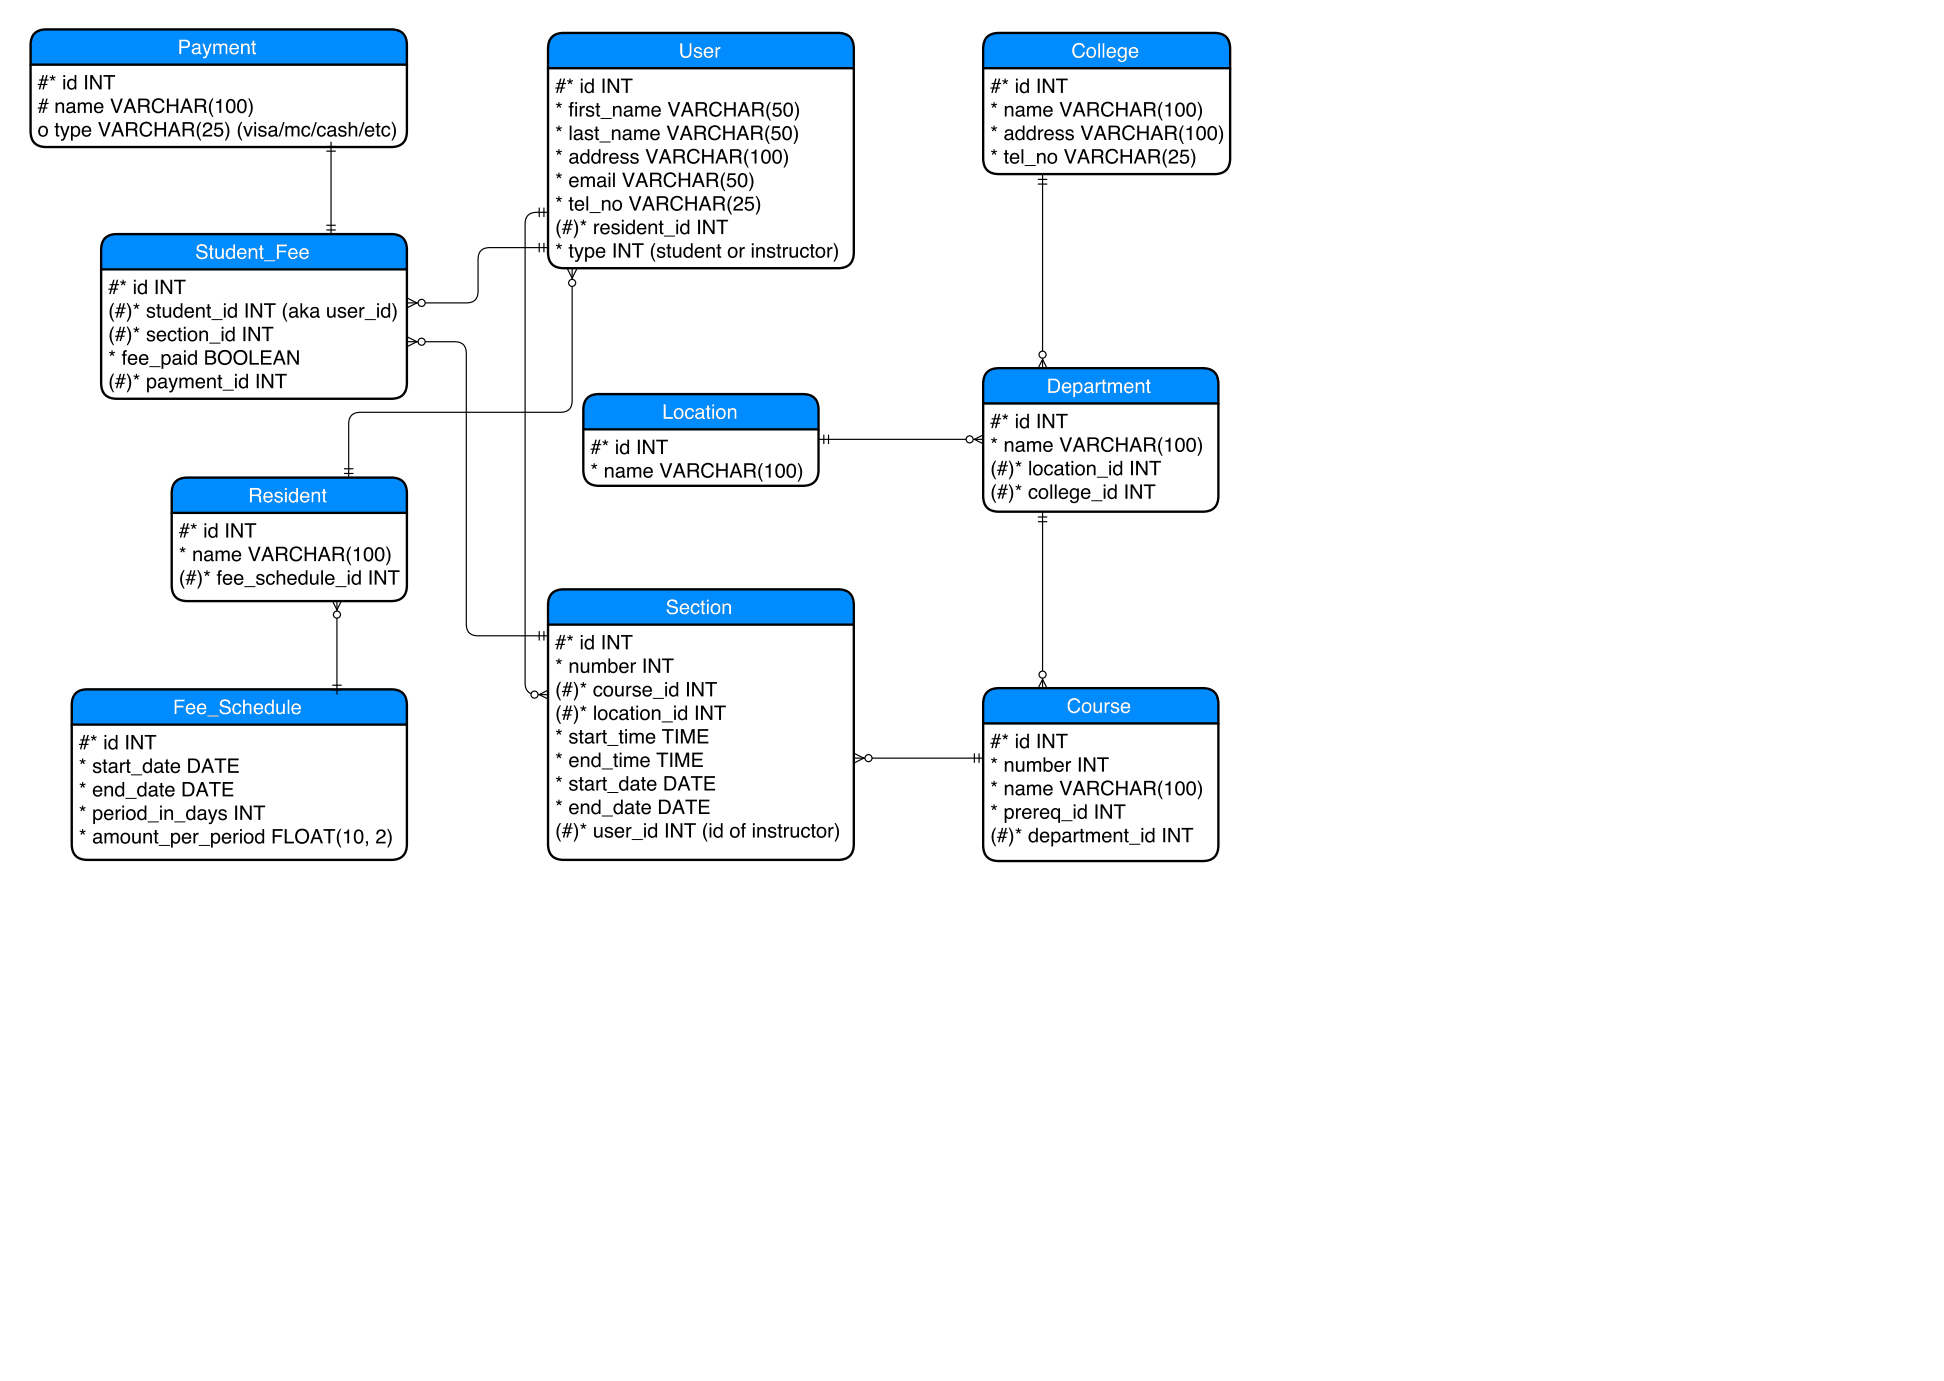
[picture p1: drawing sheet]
<svg xmlns="http://www.w3.org/2000/svg" width="583mm" height="414mm" viewBox="0 0 583 414" stroke-linecap="round" stroke-linejoin="round" font-family="sans-serif">
<path d="M165.3 11.3a4.5 4.5 0 0 1 3.9-1.4h82.2a4.2 4.2 0 0 1 4.7 4.7v5.9h-91.7v-5.9a5.1 5.1 0 0 1 .9-3.3z" fill="#008cff"/>
<path d="M165.3 11.3a4.5 4.5 0 0 1 3.9-1.4h82.2a4.2 4.2 0 0 1 4.7 4.7v5.9h-91.7v-5.9a5.1 5.1 0 0 1 .9-3.3zM164.4 20.5v55.2a4.2 4.2 0 0 0 4.8 4.7h82.2a4.2 4.2 0 0 0 4.7-4.7v-55.2" fill="none" stroke="#000" stroke-width=".71" stroke-linecap="butt"/>
<path d="M204.1 13h.5v2.6a1.11 1.11 0 0 0 1.1 1.3 1.11 1.11 0 0 0 1.1-1.3v-2.6h.6v2.4a1.72 1.72 0 0 1-1.7 2 1.72 1.72 0 0 1-1.6-2zM208.5 14.3a1.24 1.24 0 0 1 2.1 .8h-.5a.66 .66 0 0 0-.7-.6 .66 .66 0 0 0-.7 .6l.3 .2a1.34 1.34 0 0 1 1.6 1.3 1.36 1.36 0 0 1-1.4 .8 1.36 1.36 0 0 1-1.1-1.1h.5a.76 .76 0 0 0 .8 .7 .76 .76 0 0 0 .7-.7l-.4-.3a1.31 1.31 0 0 1-1.5-1.2zM211.5 14.6a1.44 1.44 0 0 1 1.8-.3 1.44 1.44 0 0 1 .7 1.6h-2.3a.89 .89 0 0 0 .6 1 .89 .89 0 0 0 1.1-.6h.5a1.5 1.5 0 0 1-2 1 1.5 1.5 0 0 1-.7-2.2zM211.9 14.8l-.2 .7h1.7a.86 .86 0 0 0-.5-.9 .86 .86 0 0 0-1 .2zM214.6 14.1h.5v.6l.5-.5 .5-.1v.5a.81 .81 0 0 0-1 .9v1.8h-.5z" fill="#fff"/>
<g fill="#000">
<path d="M168 23.6h.4l-.3 1.3h.6l.4-1.3h.4l-.3 1.3h.6l-.1 .3h-.6l-.3 1h.7l-.1 .4h-.7l-.3 1.3h-.5l.4-1.3h-.7l-.3 1.3h-.5l.4-1.3h-.7l.1-.4h.7l.3-1h-.7l.1-.3h.6zM168 25.2l-.3 1h.7l.2-1zM170.2 24l.6 .2v-.6h.4v.6l.6-.2 .1 .3-.6 .2 .4 .6-.3 .2-.4-.6-.4 .6-.3-.2 .4-.6-.6-.2zM174.2 24.7h.6v3.2h-.6zM174.2 23.6h.6v.6h-.6zM176.1 25.4a1.14 1.14 0 0 0-.2 1.4 1.14 1.14 0 0 0 1.3 .6 1.24 1.24 0 0 0 .4-1.4 1.24 1.24 0 0 0-1.1-.8zM175.9 25a1.19 1.19 0 0 1 1.7 .1v-1.5h.5v4.3h-.5v-.5a1.34 1.34 0 0 1-1.7 .4 1.34 1.34 0 0 1-.5-1.8zM180.8 23.6h.5v4.3h-.5zM182.3 23.6h.7l2.2 3.5v-3.5h.5v4.3h-.6l-2.3-3.5v3.5h-.5zM186.3 23.6h3.4v.5h-1.4v3.8h-.6v-3.8h-1.4z"/>
<path d="M166.9 31.1l.6 .2v-.7h.3v.7l.7-.2 .1 .3-.7 .2 .4 .5-.2 .2-.4-.5-.4 .5-.3-.2 .4-.5-.7-.2zM171.1 30.8l1-.2v.5l-.5 .2v.5h.5v.4h-.6v2.7h-.5v-2.7h-.4v-.4h.4zM172.6 31.8h.5v3.1h-.5zM172.6 30.6h.5v.6h-.5zM173.9 31.8h.5v.5l.5-.5 .5-.1v.6a.81 .81 0 0 0-1 .8v1.8h-.5zM176.1 32a1.24 1.24 0 0 1 2.1 .7h-.5a.66 .66 0 0 0-.7-.5 .66 .66 0 0 0-.6 .6l.3 .2a1.34 1.34 0 0 1 1.5 1.3 1.36 1.36 0 0 1-1.4 .7 1.36 1.36 0 0 1-1.1-1.1h.5a.76 .76 0 0 0 .8 .7 .76 .76 0 0 0 .7-.7l-.4-.2a1.31 1.31 0 0 1-1.5-1.3zM179 30.9h.5v.9h.5v.4h-.5v2.1l.5 .2-.1 .4a.67 .67 0 0 1-.9-.6v-2.1h-.4v-.4h.4zM180.2 35.4h3.3v.3h-3.3zM183.9 31.8h.5v.4a1.12 1.12 0 0 1 1.3-.4 1.12 1.12 0 0 1 .7 1.1v2h-.5v-2a.77 .77 0 0 0-.9-.7 .77 .77 0 0 0-.6 1.1v1.6h-.5zM187.7 33.8a.73 .73 0 0 0 .7 .8 .73 .73 0 0 0 .8-.8v-.5zM187.4 32.1a1.36 1.36 0 0 1 2.3 .5v1.8l.3 .2-.1 .4a.53 .53 0 0 1-.7-.5 1.05 1.05 0 0 1-1.6 .4 1.05 1.05 0 0 1-.1-1.6l1.4-.3a.49 .49 0 0 0 .2-.6 .49 .49 0 0 0-.7-.2l-.4 .1-.3 .4h-.5zM190.6 31.8h.5v.4a1.03 1.03 0 0 1 1.7 0 1.04 1.04 0 0 1 1.3-.4 1.04 1.04 0 0 1 .7 1v2.1h-.6v-2.2a.68 .68 0 0 0-.8-.5 .68 .68 0 0 0-.5 .9v1.8h-.5v-2a.65 .65 0 0 0-.7-.8 .65 .65 0 0 0-.6 .8v2h-.5zM195.8 32.2a1.44 1.44 0 0 1 1.7-.3 1.44 1.44 0 0 1 .7 1.6h-2.3a.89 .89 0 0 0 .7 1.1 .89 .89 0 0 0 1.1-.7h.5a1.5 1.5 0 0 1-2.1 1 1.5 1.5 0 0 1-.6-2.2zM196.2 32.4l-.3 .7h1.8a.86 .86 0 0 0-.5-.9 .86 .86 0 0 0-1 .2zM200.3 30.6h.7l1.2 3.7 1.2-3.7h.7l-1.6 4.3h-.6zM206.2 31.3l-.7 1.9h1.3zM205.9 30.6h.6l1.6 4.3h-.7l-.4-1.3h-1.7l-.5 1.3h-.6zM209.3 31.1v1.5h1.3a.74 .74 0 0 0 .9-.7 .74 .74 0 0 0-.8-.8zM208.7 30.6h2a1.18 1.18 0 0 1 1.3 .8 1.18 1.18 0 0 1-.5 1.4l.4 .4 .3 1.7h-.7l-.1-1.4-.3-.3-.5-.1h-1.3v1.8h-.6zM213.2 31.2a1.85 1.85 0 0 1 1.9-.7 1.85 1.85 0 0 1 1.4 1.4h-.6a1.38 1.38 0 0 0-1.7-.8 1.38 1.38 0 0 0-.9 1.7 1.35 1.35 0 0 0 1.1 1.7 1.35 1.35 0 0 0 1.6-1.2h.6a1.98 1.98 0 0 1-2.5 1.7 1.98 1.98 0 0 1-1.3-2.7zM217.3 30.6h.6v1.8h2.2v-1.8h.6v4.3h-.6v-2h-2.2v2h-.6zM223.1 31.3l-.7 1.9h1.4zM222.8 30.6h.7l1.6 4.3h-.7l-.4-1.3h-1.7l-.5 1.3h-.6zM226.2 31.1v1.5h1.4a.74 .74 0 0 0 .9-.7 .74 .74 0 0 0-.8-.8zM225.7 30.6h1.9a1.18 1.18 0 0 1 1.4 .8 1.18 1.18 0 0 1-.5 1.4l.4 .4 .3 1.7h-.7l-.1-1.4-.3-.3-.5-.1h-1.4v1.8h-.5zM230.9 30.6h.3a5.2 5.2 0 0 0 0 5.5h-.3a4.4 4.4 0 0 1 0-5.5zM232.1 30.8h2.2v.5h-1.8l-.2 1.2a1.46 1.46 0 0 1 2 .3 1.46 1.46 0 0 1-.2 2 1.46 1.46 0 0 1-2-.1l-.5-.8h.6a.92 .92 0 0 0 1.4 .4 .92 .92 0 0 0 .1-1.4 .92 .92 0 0 0-1.4 .2h-.5zM235.5 31.1a1.42 1.42 0 0 1 1.6-.2 1.42 1.42 0 0 1 .7 1.5 1.89 1.89 0 0 1-1.7 2.6 2.76 2.76 0 0 1-.6-3.9zM235.9 31.4l-.3 .8a1.83 1.83 0 0 0 .8 2.4 2.05 2.05 0 0 0 .7-2.9 .73 .73 0 0 0-1.2-.3zM238.3 30.6h.4a4.4 4.4 0 0 1 0 5.5h-.4a5.2 5.2 0 0 0 0-5.5z"/>
<path d="M166.9 38.1l.6 .2v-.6h.3v.6l.7-.2 .1 .3-.7 .2 .4 .6-.2 .2-.4-.6-.4 .6-.3-.2 .4-.6-.7-.2zM170.9 37.7h.5v4.3h-.5zM172.7 40.8a.73 .73 0 0 0 .8 .9 .73 .73 0 0 0 .7-.9v-.4zM172.4 39.2a1.36 1.36 0 0 1 2.3 .4v1.8l.3 .2-.1 .4a.53 .53 0 0 1-.7-.4 1.05 1.05 0 0 1-1.6 .4 1.05 1.05 0 0 1-.1-1.7l1.4-.2a.49 .49 0 0 0 .2-.7 .49 .49 0 0 0-.7-.2l-.4 .1-.3 .5h-.5zM175.8 39a1.24 1.24 0 0 1 2 .7h-.5a.66 .66 0 0 0-.6-.5 .66 .66 0 0 0-.7 .6l.3 .2a1.34 1.34 0 0 1 1.6 1.3 1.36 1.36 0 0 1-1.4 .8 1.36 1.36 0 0 1-1.1-1.1h.5a.76 .76 0 0 0 .7 .7 .76 .76 0 0 0 .8-.7l-.4-.3a1.31 1.31 0 0 1-1.5-1.2zM178.7 38h.5v.8h.5v.5h-.5v2l.5 .3-.1 .4a.67 .67 0 0 1-.9-.6v-2.1h-.5v-.5h.5zM179.8 42.4h3.4v.3h-3.4zM183.6 38.8h.5v.5a1.12 1.12 0 0 1 1.2-.5 1.12 1.12 0 0 1 .8 1.2v2h-.5v-2a.77 .77 0 0 0-1-.7 .77 .77 0 0 0-.5 1v1.7h-.5zM187.4 40.8a.73 .73 0 0 0 .7 .9 .73 .73 0 0 0 .7-.9v-.4zM187.1 39.2a1.36 1.36 0 0 1 2.3 .4v1.8l.3 .2-.1 .4a.53 .53 0 0 1-.7-.4 1.05 1.05 0 0 1-1.6 .4 1.05 1.05 0 0 1-.1-1.7l1.4-.2a.49 .49 0 0 0 .2-.7 .49 .49 0 0 0-.7-.2l-.4 .1-.3 .5h-.5zM190.2 38.8h.5v.5a1.03 1.03 0 0 1 1.8 0 1.04 1.04 0 0 1 1.2-.5 1.04 1.04 0 0 1 .7 1.1v2.1h-.5v-2.2a.68 .68 0 0 0-.8-.5 .68 .68 0 0 0-.5 .9v1.8h-.5v-2.1a.65 .65 0 0 0-.7-.7 .65 .65 0 0 0-.6 .8v2h-.6zM195.5 39.2a1.44 1.44 0 0 1 1.7-.3 1.44 1.44 0 0 1 .7 1.7h-2.3a.89 .89 0 0 0 .7 1 .89 .89 0 0 0 1-.6h.6a1.5 1.5 0 0 1-2.1 1 1.5 1.5 0 0 1-.7-2.2zM195.9 39.5l-.3 .7h1.8a.86 .86 0 0 0-.5-.9 .86 .86 0 0 0-1 .2zM200 37.7h.6l1.3 3.6 1.2-3.6h.6l-1.5 4.3h-.6zM205.8 38.3l-.7 1.9h1.4zM205.5 37.7h.7l1.6 4.3h-.7l-.4-1.3h-1.7l-.5 1.3h-.6zM208.9 38.2v1.4h1.4a.74 .74 0 0 0 .9-.6 .74 .74 0 0 0-.8-.8zM208.4 37.7h1.9a1.18 1.18 0 0 1 1.4 .7 1.18 1.18 0 0 1-.5 1.5l.4 .4 .3 1.7h-.7l-.1-1.5-.3-.3-.5-.1h-1.4v1.9h-.5zM212.9 38.2a1.85 1.85 0 0 1 1.9-.6 1.85 1.85 0 0 1 1.4 1.4h-.6a1.38 1.38 0 0 0-1.7-.8 1.38 1.38 0 0 0-.9 1.7 1.35 1.35 0 0 0 1.1 1.6 1.35 1.35 0 0 0 1.6-1.1h.5a1.98 1.98 0 0 1-2.5 1.6 1.98 1.98 0 0 1-1.3-2.7zM217 37.7h.5v1.8h2.3v-1.8h.6v4.3h-.6v-2h-2.3v2h-.5zM222.8 38.3l-.7 1.9h1.4zM222.5 37.7h.7l1.5 4.3h-.6l-.4-1.3h-1.7l-.5 1.3h-.6zM225.9 38.2v1.4h1.4a.74 .74 0 0 0 .8-.6 .74 .74 0 0 0-.8-.8zM225.3 37.7h2a1.18 1.18 0 0 1 1.4 .7 1.18 1.18 0 0 1-.6 1.5l.5 .4 .3 1.7h-.7l-.2-1.5-.2-.3-.6-.1h-1.3v1.9h-.6zM230.5 37.6h.4a5.2 5.2 0 0 0 0 5.6h-.3a4.4 4.4 0 0 1-.1-5.6zM231.8 37.9h2.2v.5h-1.8l-.2 1.1a1.46 1.46 0 0 1 2 .4 1.46 1.46 0 0 1-.3 2 1.46 1.46 0 0 1-1.9-.1l-.5-.9h.6a.92 .92 0 0 0 1.3 .5 .92 .92 0 0 0 .1-1.5 .92 .92 0 0 0-1.4 .2h-.4zM235.2 38.1a1.42 1.42 0 0 1 1.6-.1 1.42 1.42 0 0 1 .7 1.5 1.89 1.89 0 0 1-1.8 2.6 2.76 2.76 0 0 1-.5-4zM235.6 38.5l-.3 .7a1.83 1.83 0 0 0 .8 2.4 2.05 2.05 0 0 0 .7-2.9 .73 .73 0 0 0-1.2-.2zM238 37.6h.3a4.4 4.4 0 0 1 .1 5.6h-.4a5.2 5.2 0 0 0 0-5.6z"/>
<path d="M166.9 45.2l.6 .2v-.7h.3v.7l.7-.2 .1 .3-.7 .2 .4 .5-.2 .3-.4-.6-.4 .6-.3-.3 .4-.5-.7-.2zM171.4 47.9a.73 .73 0 0 0 .7 .8 .73 .73 0 0 0 .7-.8v-.5zM171.1 46.2a1.36 1.36 0 0 1 2.3 .5v1.8l.3 .2-.1 .4a.53 .53 0 0 1-.7-.5 1.05 1.05 0 0 1-1.6 .5 1.05 1.05 0 0 1-.1-1.7l1.4-.3a.49 .49 0 0 0 .2-.6 .49 .49 0 0 0-.7-.2l-.4 .1-.3 .5h-.5zM174.8 46.6a1.14 1.14 0 0 0-.2 1.4 1.14 1.14 0 0 0 1.3 .5 1.24 1.24 0 0 0 .4-1.3 1.24 1.24 0 0 0-1.1-.9zM174.5 46.1a1.19 1.19 0 0 1 1.8 .2v-1.6h.5v4.3h-.5v-.4a1.34 1.34 0 0 1-1.8 .3 1.34 1.34 0 0 1-.5-1.7zM178.1 46.6a1.14 1.14 0 0 0-.2 1.4 1.14 1.14 0 0 0 1.3 .5 1.24 1.24 0 0 0 .4-1.3 1.24 1.24 0 0 0-1.1-.9zM177.9 46.1a1.19 1.19 0 0 1 1.7 .2v-1.6h.5v4.3h-.5v-.4a1.34 1.34 0 0 1-1.7 .3 1.34 1.34 0 0 1-.5-1.7zM180.9 45.9h.5v.5l.5-.5 .5-.1v.6a.81 .81 0 0 0-1 .8v1.8h-.5zM183.1 46.3a1.44 1.44 0 0 1 1.8-.3 1.44 1.44 0 0 1 .7 1.6h-2.3a.89 .89 0 0 0 .7 1.1 .89 .89 0 0 0 1-.6h.5a1.5 1.5 0 0 1-2 .9 1.5 1.5 0 0 1-.7-2.2zM183.6 46.6l-.3 .6h1.7a.86 .86 0 0 0-.5-.8 .86 .86 0 0 0-.9 .2zM186.4 46.1a1.24 1.24 0 0 1 2.1 .7h-.5a.66 .66 0 0 0-.7-.5 .66 .66 0 0 0-.6 .6l.3 .2a1.34 1.34 0 0 1 1.6 1.3 1.36 1.36 0 0 1-1.4 .7 1.36 1.36 0 0 1-1.2-1h.5a.76 .76 0 0 0 .8 .6 .76 .76 0 0 0 .8-.7l-.4-.2a1.31 1.31 0 0 1-1.5-1.3zM189.4 46.1a1.24 1.24 0 0 1 2.1 .7h-.5a.66 .66 0 0 0-.7-.5 .66 .66 0 0 0-.6 .6l.3 .2a1.34 1.34 0 0 1 1.6 1.3 1.36 1.36 0 0 1-1.4 .7 1.36 1.36 0 0 1-1.2-1h.5a.76 .76 0 0 0 .8 .6 .76 .76 0 0 0 .8-.7l-.4-.2a1.31 1.31 0 0 1-1.5-1.3zM193.7 44.7h.6l1.2 3.7 1.3-3.7h.6l-1.6 4.3h-.6zM199.5 45.4l-.7 1.9h1.4zM199.2 44.7h.7l1.5 4.3h-.6l-.4-1.3h-1.7l-.5 1.3h-.6zM202.6 45.2v1.5h1.4a.74 .74 0 0 0 .8-.7 .74 .74 0 0 0-.8-.8zM202 44.7h2a1.18 1.18 0 0 1 1.4 .8 1.18 1.18 0 0 1-.6 1.4l.5 .4 .3 1.7h-.7l-.2-1.4-.2-.3-.6-.1h-1.3v1.8h-.6zM206.6 45.3a1.85 1.85 0 0 1 1.9-.7 1.85 1.85 0 0 1 1.4 1.4h-.6a1.38 1.38 0 0 0-1.8-.8 1.38 1.38 0 0 0-.8 1.7 1.35 1.35 0 0 0 1 1.7 1.35 1.35 0 0 0 1.6-1.1h.6a1.98 1.98 0 0 1-2.5 1.6 1.98 1.98 0 0 1-1.3-2.7zM210.6 44.7h.6v1.8h2.2v-1.8h.6v4.3h-.6v-2h-2.2v2h-.6zM216.5 45.4l-.7 1.9h1.3zM216.2 44.7h.6l1.6 4.3h-.6l-.5-1.3h-1.7l-.4 1.3h-.6zM219.6 45.2v1.5h1.3a.74 .74 0 0 0 .9-.7 .74 .74 0 0 0-.8-.8zM219 44.7h2a1.18 1.18 0 0 1 1.3 .8 1.18 1.18 0 0 1-.5 1.4l.5 .4 .3 1.7h-.7l-.2-1.4-.3-.3-.5-.1h-1.3v1.8h-.6zM224.2 44.7h.4a5.2 5.2 0 0 0 0 5.6h-.4a4.4 4.4 0 0 1 0-5.6zM225.4 45.7l.8-.2 .3-.6h.4v4.1h-.5v-2.9h-1zM228.9 45.2a1.42 1.42 0 0 1 1.6-.2 1.42 1.42 0 0 1 .7 1.5 1.89 1.89 0 0 1-1.8 2.6 2.76 2.76 0 0 1-.5-3.9zM229.3 45.5l-.4 .8a1.83 1.83 0 0 0 .8 2.4 2.05 2.05 0 0 0 .8-2.9 .73 .73 0 0 0-1.2-.3zM232.2 45.2a1.42 1.42 0 0 1 1.6-.2 1.42 1.42 0 0 1 .7 1.5 1.89 1.89 0 0 1-1.8 2.6 2.76 2.76 0 0 1-.5-3.9zM232.6 45.5l-.3 .8a1.83 1.83 0 0 0 .8 2.4 2.05 2.05 0 0 0 .7-2.9 .73 .73 0 0 0-1.2-.3zM235 44.7h.4a4.4 4.4 0 0 1 0 5.6h-.4a5.2 5.2 0 0 0 0-5.6z"/>
<path d="M166.9 52.2l.6 .2v-.6h.3v.6l.7-.2 .1 .3-.7 .3 .4 .5-.2 .2-.4-.6-.4 .6-.3-.2 .4-.5-.7-.3zM171.1 53.4a1.44 1.44 0 0 1 1.8-.3 1.44 1.44 0 0 1 .7 1.6h-2.3a.89 .89 0 0 0 .7 1 .89 .89 0 0 0 1-.6h.5a1.5 1.5 0 0 1-2 1 1.5 1.5 0 0 1-.7-2.2zM171.6 53.6l-.3 .7h1.7a.86 .86 0 0 0-.5-.9 .86 .86 0 0 0-.9 .2zM174.2 53h.6v.4a1.03 1.03 0 0 1 1.7 0 1.04 1.04 0 0 1 1.2-.5 1.04 1.04 0 0 1 .7 1.1v2.1h-.5v-2.2a.68 .68 0 0 0-.8-.5 .68 .68 0 0 0-.5 .9v1.8h-.5v-2.1a.65 .65 0 0 0-.7-.7 .65 .65 0 0 0-.6 .8v2h-.6zM179.7 54.9a.73 .73 0 0 0 .8 .9 .73 .73 0 0 0 .7-.9v-.4zM179.4 53.3a1.36 1.36 0 0 1 2.3 .4v1.9l.3 .1-.1 .4a.53 .53 0 0 1-.7-.4 1.05 1.05 0 0 1-1.6 .4 1.05 1.05 0 0 1-.1-1.6l1.4-.3a.49 .49 0 0 0 .2-.7 .49 .49 0 0 0-.7-.2l-.4 .1-.3 .5h-.5zM182.6 53h.5v3.1h-.5zM182.6 51.8h.5v.6h-.5zM183.9 51.8h.5v4.3h-.5zM186.6 51.8h.7l1.2 3.7 1.2-3.7h.7l-1.6 4.3h-.6zM192.5 52.4l-.7 1.9h1.4zM192.2 51.8h.7l1.5 4.3h-.6l-.5-1.3h-1.7l-.4 1.3h-.6zM195.6 52.3v1.5h1.3a.74 .74 0 0 0 .9-.7 .74 .74 0 0 0-.8-.8zM195 51.8h2a1.18 1.18 0 0 1 1.4 .7 1.18 1.18 0 0 1-.6 1.5l.5 .4 .3 1.7h-.7l-.2-1.5-.3-.3-.5-.1h-1.3v1.9h-.6zM199.6 52.3a1.85 1.85 0 0 1 1.9-.6 1.85 1.85 0 0 1 1.4 1.4h-.6a1.38 1.38 0 0 0-1.8-.8 1.38 1.38 0 0 0-.8 1.7 1.35 1.35 0 0 0 1 1.7 1.35 1.35 0 0 0 1.6-1.2h.6a1.98 1.98 0 0 1-2.5 1.6 1.98 1.98 0 0 1-1.3-2.7zM203.6 51.8h.6v1.8h2.2v-1.8h.6v4.3h-.6v-2h-2.2v2h-.6zM209.5 52.4l-.7 1.9h1.3zM209.2 51.8h.6l1.6 4.3h-.6l-.5-1.3h-1.7l-.4 1.3h-.6zM212.6 52.3v1.5h1.3a.74 .74 0 0 0 .9-.7 .74 .74 0 0 0-.8-.8zM212 51.8h2a1.18 1.18 0 0 1 1.3 .7 1.18 1.18 0 0 1-.5 1.5l.4 .4 .4 1.7h-.8l-.1-1.5-.3-.3-.5-.1h-1.3v1.9h-.6zM217.2 51.7h.4a5.2 5.2 0 0 0 0 5.6h-.4a4.4 4.4 0 0 1 0-5.6zM218.4 52h2.2v.5h-1.8l-.1 1.1a1.46 1.46 0 0 1 1.9 .4 1.46 1.46 0 0 1-.2 2 1.46 1.46 0 0 1-2-.1l-.4-.9h.5a.92 .92 0 0 0 1.4 .5 .92 .92 0 0 0 .1-1.5 .92 .92 0 0 0-1.4 .3l-.5-.1zM221.9 52.2a1.42 1.42 0 0 1 1.6-.1 1.42 1.42 0 0 1 .7 1.5 1.89 1.89 0 0 1-1.8 2.6 2.76 2.76 0 0 1-.5-4zM222.3 52.6l-.4 .8a1.83 1.83 0 0 0 .8 2.3 2.05 2.05 0 0 0 .8-2.9 .73 .73 0 0 0-1.2-.2zM224.7 51.7h.3a4.4 4.4 0 0 1 0 5.6h-.3a5.2 5.2 0 0 0 0-5.6z"/>
<path d="M166.9 59.3l.6 .2v-.7h.3v.7l.7-.2 .1 .3-.7 .2 .4 .6-.2 .2-.4-.6-.4 .6-.3-.2 .4-.6-.7-.2zM171 59.1h.5v.9h.5v.4h-.5v2.1l.5 .2-.1 .5a.67 .67 0 0 1-.9-.7v-2.1h-.4v-.4h.4zM172.8 60.4a1.44 1.44 0 0 1 1.7-.3 1.44 1.44 0 0 1 .7 1.6h-2.3a.89 .89 0 0 0 .7 1.1 .89 .89 0 0 0 1.1-.6h.5a1.5 1.5 0 0 1-2.1 .9 1.5 1.5 0 0 1-.6-2.1zM173.2 60.7l-.2 .6h1.7a.86 .86 0 0 0-.5-.8 .86 .86 0 0 0-1 .2zM175.9 58.8h.5v4.3h-.5zM176.8 63.6h3.4v.3h-3.4zM180.6 60h.5v.5a1.12 1.12 0 0 1 1.3-.5 1.12 1.12 0 0 1 .7 1.1v2h-.5v-1.9a.77 .77 0 0 0-1-.7 .77 .77 0 0 0-.5 1v1.6h-.5zM184.6 60.5a1.18 1.18 0 0 0-.4 1.6 1.18 1.18 0 0 0 1.5 .5 1.34 1.34 0 0 0-.6-2.2zM184.1 60.4a1.62 1.62 0 0 1 2.6 .9 1.62 1.62 0 0 1-1.9 1.9 1.76 1.76 0 0 1-.7-2.8zM188.7 58.8h.6l1.2 3.7 1.3-3.7h.6l-1.6 4.3h-.6zM194.5 59.5l-.7 1.9h1.4zM194.2 58.8h.7l1.5 4.3h-.6l-.4-1.2h-1.7l-.5 1.2h-.6zM197.6 59.3v1.5h1.4a.74 .74 0 0 0 .8-.7 .74 .74 0 0 0-.8-.8zM197 58.8h2a1.18 1.18 0 0 1 1.4 .8 1.18 1.18 0 0 1-.6 1.4l.5 .4 .3 1.7h-.7l-.2-1.4-.2-.3-.6-.1h-1.3v1.8h-.6zM201.6 59.4a1.85 1.85 0 0 1 1.9-.7 1.85 1.85 0 0 1 1.4 1.4h-.6a1.38 1.38 0 0 0-1.8-.8 1.38 1.38 0 0 0-.8 1.8 1.35 1.35 0 0 0 1 1.6 1.35 1.35 0 0 0 1.6-1.1h.6a1.98 1.98 0 0 1-2.5 1.6 1.98 1.98 0 0 1-1.3-2.7zM205.6 58.8h.6v1.8h2.2v-1.8h.6v4.3h-.6v-2h-2.2v2h-.6zM211.5 59.5l-.7 1.9h1.3zM211.2 58.8h.6l1.6 4.3h-.6l-.5-1.2h-1.7l-.4 1.2h-.6zM214.6 59.3v1.5h1.3a.74 .74 0 0 0 .9-.7 .74 .74 0 0 0-.8-.8zM214 58.8h2a1.18 1.18 0 0 1 1.3 .8 1.18 1.18 0 0 1-.5 1.4l.5 .4 .3 1.7h-.7l-.2-1.4-.3-.3-.5-.1h-1.3v1.8h-.6zM219.2 58.8h.4a5.2 5.2 0 0 0 0 5.6h-.4a4.4 4.4 0 0 1 0-5.6zM220.5 59.3a1.38 1.38 0 0 1 2.2 .2 1.38 1.38 0 0 1-.9 2.1l-.9 .5-.3 .5h2.3v.5h-2.9a2.55 2.55 0 0 1 1.9-2.2 .84 .84 0 0 0-.2-1.5 .84 .84 0 0 0-1.1 1h-.5zM223.8 59h2.2v.5h-1.8l-.2 1.2a1.46 1.46 0 0 1 2 .4 1.46 1.46 0 0 1-.2 1.9 1.46 1.46 0 0 1-2 0l-.5-.9h.6a.92 .92 0 0 0 1.3 .4 .92 .92 0 0 0 .2-1.4 .92 .92 0 0 0-1.5 .2h-.4zM226.7 58.8h.3a4.4 4.4 0 0 1 0 5.6h-.3a5.2 5.2 0 0 0 0-5.6z"/>
<path d="M166.9 73.4l.6 .2v-.6h.3v.6l.7-.2 .1 .3-.7 .2 .4 .6-.2 .2-.4-.6-.4 .6-.3-.2 .4-.6-.7-.2zM171 73.2h.5v.9h.5v.5h-.5v2l.5 .2-.1 .5a.67 .67 0 0 1-.9-.7v-2h-.4v-.5h.4zM172.2 74.1h.6l.9 2.6 .8-2.6h.6l-1.2 3.3a1.08 1.08 0 0 1-1.4 1.1v-.5h.5l.4-.7zM176.4 74.6a1.34 1.34 0 0 0 .5 2.3 1.2 1.2 0 0 0 .9-1.3 1.2 1.2 0 0 0-1.2-1.1zM175.5 74.1h.5v.5a1.27 1.27 0 0 1 1.6-.4 1.27 1.27 0 0 1 .7 1.4 1.32 1.32 0 0 1-.6 1.6 1.32 1.32 0 0 1-1.7-.3v1.6h-.5zM179.1 74.5a1.44 1.44 0 0 1 1.8-.3 1.44 1.44 0 0 1 .7 1.7h-2.3a.89 .89 0 0 0 .7 1 .89 .89 0 0 0 1-.6h.5a1.5 1.5 0 0 1-2 .9 1.5 1.5 0 0 1-.7-2.1zM179.6 74.8l-.3 .6h1.7a.86 .86 0 0 0-.5-.8 .86 .86 0 0 0-.9 .2zM184.1 73h.6v4.3h-.6zM185.6 73h.7l2.2 3.4v-3.4h.5v4.3h-.6l-2.2-3.5v3.5h-.6zM189.6 73h3.5v.5h-1.5v3.8h-.6v-3.8h-1.4zM196.2 72.9h.4a5.2 5.2 0 0 0 0 5.6h-.3a4.4 4.4 0 0 1-.1-5.6zM197.4 74.3a1.24 1.24 0 0 1 2.1 .7h-.5a.66 .66 0 0 0-.7-.5 .66 .66 0 0 0-.6 .6l.3 .2a1.34 1.34 0 0 1 1.6 1.3 1.36 1.36 0 0 1-1.4 .8 1.36 1.36 0 0 1-1.2-1.1h.5a.76 .76 0 0 0 .8 .7 .76 .76 0 0 0 .7-.8l-.4-.2a1.31 1.31 0 0 1-1.5-1.2zM200.3 73.2h.5v.9h.5v.5h-.5v2l.5 .2-.1 .5a.67 .67 0 0 1-.9-.7v-2h-.4v-.5h.4zM201.9 74.1h.5v2.1a.79 .79 0 0 0 1 .6 .79 .79 0 0 0 .5-1.1v-1.6h.5v3.2h-.5v-.5a1.08 1.08 0 0 1-1.2 .5 1.08 1.08 0 0 1-.8-1zM205.8 74.8a1.14 1.14 0 0 0-.2 1.4 1.14 1.14 0 0 0 1.3 .6 1.24 1.24 0 0 0 .4-1.4 1.24 1.24 0 0 0-1.1-.8zM205.5 74.3a1.19 1.19 0 0 1 1.8 .2v-1.6h.5v4.4h-.5v-.5a1.34 1.34 0 0 1-1.8 .4 1.34 1.34 0 0 1-.5-1.8zM208.8 74.5a1.44 1.44 0 0 1 1.7-.3 1.44 1.44 0 0 1 .7 1.7h-2.3a.89 .89 0 0 0 .7 1 .89 .89 0 0 0 1.1-.6h.5a1.5 1.5 0 0 1-2.1 .9 1.5 1.5 0 0 1-.6-2.1zM209.2 74.8l-.3 .6h1.8a.86 .86 0 0 0-.5-.8 .86 .86 0 0 0-1 .2zM211.9 74.1h.5v.5a1.12 1.12 0 0 1 1.3-.5 1.12 1.12 0 0 1 .7 1.1v2.1h-.5v-2a.77 .77 0 0 0-1-.7 .77 .77 0 0 0-.5 1v1.7h-.5zM215.3 73.2h.5v.9h.5v.5h-.5v2l.5 .2v.5a.67 .67 0 0 1-1-.7v-2h-.4v-.5h.4zM219.3 74.7a1.18 1.18 0 0 0-.4 1.5 1.18 1.18 0 0 0 1.4 .5 1.34 1.34 0 0 0-.5-2.2zM218.7 74.5a1.62 1.62 0 0 1 2.6 .9 1.62 1.62 0 0 1-1.9 1.9 1.76 1.76 0 0 1-.7-2.8zM221.9 74.1h.5v.6l.5-.5 .5-.1v.5a.81 .81 0 0 0-1 .9v1.8h-.5zM225.5 74.1h.6v3.2h-.6zM225.5 73h.6v.6h-.6zM226.9 74.1h.5v.5a1.12 1.12 0 0 1 1.3-.5 1.12 1.12 0 0 1 .7 1.1v2.1h-.5v-2a.77 .77 0 0 0-1-.7 .77 .77 0 0 0-.5 1v1.7h-.5zM230.4 74.3a1.24 1.24 0 0 1 2.1 .7h-.5a.66 .66 0 0 0-.7-.5 .66 .66 0 0 0-.6 .6l.3 .2a1.34 1.34 0 0 1 1.6 1.3 1.36 1.36 0 0 1-1.4 .8 1.36 1.36 0 0 1-1.2-1.1h.5a.76 .76 0 0 0 .8 .7 .76 .76 0 0 0 .7-.8l-.4-.2a1.31 1.31 0 0 1-1.5-1.2zM233.3 73.2h.5v.9h.5v.5h-.5v2l.5 .2-.1 .5a.67 .67 0 0 1-.9-.7v-2h-.4v-.5h.4zM234.9 74.1h.5v.6l.4-.5 .6-.1v.5a.81 .81 0 0 0-1 .9v1.8h-.5zM236.8 74.1h.6v2.1a.79 .79 0 0 0 1 .6 .79 .79 0 0 0 .4-1.1v-1.6h.6v3.2h-.5v-.5a1.08 1.08 0 0 1-1.3 .5 1.08 1.08 0 0 1-.8-1zM240.4 74.5a1.29 1.29 0 0 1 1.3-.4 1.29 1.29 0 0 1 1 1.1h-.6a.81 .81 0 0 0-.9-.7 .81 .81 0 0 0-.6 1 .9 .9 0 0 0 .2 1.2 .9 .9 0 0 0 1.2-.2l.1-.4h.6a1.4 1.4 0 0 1-1.8 1.2 1.4 1.4 0 0 1-.9-1.9zM243.3 73.2h.5v.9h.5v.5h-.5v2l.5 .2-.1 .5a.67 .67 0 0 1-.9-.7v-2h-.4v-.5h.4zM245.6 74.7a1.18 1.18 0 0 0-.4 1.5 1.18 1.18 0 0 0 1.4 .5 1.34 1.34 0 0 0-.5-2.2zM245 74.5a1.62 1.62 0 0 1 2.6 .9 1.62 1.62 0 0 1-1.9 1.9 1.76 1.76 0 0 1-.7-2.8zM248.2 74.1h.5v.6l.5-.5 .5-.1v.5a.81 .81 0 0 0-1 .9v1.8h-.5zM250 72.9h.3a4.4 4.4 0 0 1 .1 5.6h-.4a5.2 5.2 0 0 0 0-5.6z"/>
<path d="M167.9 65.8h.4a5.2 5.2 0 0 0 0 5.6h-.4a4.4 4.4 0 0 1 0-5.6zM170 65.9h.4l-.3 1.3h.6l.4-1.3h.4l-.3 1.3h.6l-.1 .4h-.6l-.3 1h.7l-.1 .3h-.7l-.4 1.3h-.4l.4-1.3h-.7l-.3 1.3h-.5l.4-1.3h-.7l.1-.3h.7l.3-1h-.7l.1-.4h.6zM170 67.6l-.3 1h.7l.2-1zM172 65.8h.4a4.4 4.4 0 0 1 0 5.6h-.4a5.2 5.2 0 0 0 0-5.6zM174.2 66.3l.6 .3v-.7h.4v.7l.6-.3 .1 .4-.6 .2 .4 .5-.3 .2-.4-.5-.4 .5-.3-.2 .4-.5-.6-.2zM178.2 67.1h.5v.5l.5-.5 .6-.1-.1 .6a.81 .81 0 0 0-.9 .8v1.8h-.6zM180.4 67.5a1.44 1.44 0 0 1 1.8-.3 1.44 1.44 0 0 1 .7 1.6h-2.3a.89 .89 0 0 0 .7 1 .89 .89 0 0 0 1-.6h.6a1.5 1.5 0 0 1-2.1 1 1.5 1.5 0 0 1-.7-2.2zM180.9 67.7l-.3 .7h1.8a.86 .86 0 0 0-.5-.9 .86 .86 0 0 0-1 .2zM183.8 67.3a1.24 1.24 0 0 1 2 .7h-.5a.66 .66 0 0 0-.6-.6 .66 .66 0 0 0-.7 .6l.3 .2a1.34 1.34 0 0 1 1.6 1.4 1.36 1.36 0 0 1-1.4 .7 1.36 1.36 0 0 1-1.1-1.1h.5a.76 .76 0 0 0 .7 .7 .76 .76 0 0 0 .8-.7l-.4-.2a1.31 1.31 0 0 1-1.5-1.3zM186.5 67.1h.6v3.1h-.6zM186.5 65.9h.6v.6h-.6zM188.5 67.8a1.14 1.14 0 0 0-.3 1.4 1.14 1.14 0 0 0 1.3 .5 1.24 1.24 0 0 0 .5-1.3 1.24 1.24 0 0 0-1.1-.9zM188.2 67.3a1.19 1.19 0 0 1 1.7 .2v-1.6h.5v4.3h-.4v-.4a1.34 1.34 0 0 1-1.8 .3 1.34 1.34 0 0 1-.5-1.7zM191.4 67.5a1.44 1.44 0 0 1 1.8-.3 1.44 1.44 0 0 1 .7 1.6h-2.3a.89 .89 0 0 0 .7 1 .89 .89 0 0 0 1-.6h.6a1.5 1.5 0 0 1-2.1 1 1.5 1.5 0 0 1-.7-2.2zM191.9 67.7l-.3 .7h1.8a.86 .86 0 0 0-.5-.9 .86 .86 0 0 0-1 .2zM194.5 67.1h.5v.4a1.12 1.12 0 0 1 1.3-.5 1.12 1.12 0 0 1 .8 1.2v2h-.5v-2a.77 .77 0 0 0-1-.7 .77 .77 0 0 0-.5 1.1v1.6h-.6zM198 66.2h.5v.9h.5v.4h-.5v2l.5 .3-.1 .4a.67 .67 0 0 1-.9-.6v-2.1h-.4v-.4h.4zM199.2 70.7h3.3v.3h-3.3zM202.9 67.1h.5v3.1h-.5zM202.9 65.9h.5v.6h-.5zM204.8 67.8a1.14 1.14 0 0 0-.2 1.4 1.14 1.14 0 0 0 1.3 .5 1.24 1.24 0 0 0 .4-1.3 1.24 1.24 0 0 0-1.1-.9zM204.5 67.3a1.19 1.19 0 0 1 1.8 .2v-1.6h.5v4.3h-.5v-.4a1.34 1.34 0 0 1-1.8 .3 1.34 1.34 0 0 1-.5-1.7zM209.4 65.9h.6v4.3h-.6zM210.9 65.9h.7l2.2 3.5v-3.5h.6v4.3h-.7l-2.2-3.5v3.5h-.6zM214.9 65.9h3.5v.5h-1.4v3.8h-.6v-3.8h-1.5z"/>
</g>
<path d="M176.4 119.1a5.1 5.1 0 0 1 3.3-.9h61.1a4.2 4.2 0 0 1 4.7 4.7v5.9h-70.5v-5.9a4.8 4.8 0 0 1 1.4-3.8z" fill="#008cff"/>
<path d="M176.4 119.1a5.1 5.1 0 0 1 3.3-.9h61.1a4.2 4.2 0 0 1 4.7 4.7v5.9h-70.5v-5.9a4.8 4.8 0 0 1 1.4-3.8zM175 128.8v12.1a4.2 4.2 0 0 0 4.7 4.8h61.1a4.2 4.2 0 0 0 4.7-4.8v-12.1" fill="none" stroke="#000" stroke-width=".71" stroke-linecap="butt"/>
<path d="M199.1 121.3h.6v3.8h2.1v.5h-2.7zM203.1 123a1.18 1.18 0 0 0-.4 1.5 1.18 1.18 0 0 0 1.4 .6 1.34 1.34 0 0 0-.5-2.3zM202.5 122.8a1.62 1.62 0 0 1 2.6 .9 1.62 1.62 0 0 1-1.9 2 1.76 1.76 0 0 1-.7-2.9zM205.9 122.8a1.29 1.29 0 0 1 1.3-.4 1.29 1.29 0 0 1 .9 1.1h-.5a.81 .81 0 0 0-.9-.7 .81 .81 0 0 0-.7 1 .9 .9 0 0 0 .3 1.2 .9 .9 0 0 0 1.2-.1l.1-.4h.5a1.4 1.4 0 0 1-1.7 1.1 1.4 1.4 0 0 1-.9-1.9zM209.2 124.4a.73 .73 0 0 0 .7 .9 .73 .73 0 0 0 .7-.9v-.4zM208.9 122.8a1.36 1.36 0 0 1 2.2 .4v1.9l.4 .1-.1 .4a.53 .53 0 0 1-.8-.4 1.05 1.05 0 0 1-1.6 .4 1.05 1.05 0 0 1 0-1.6l1.3-.3a.49 .49 0 0 0 .3-.7 .49 .49 0 0 0-.7-.2l-.5 .1-.2 .5h-.5zM212.1 121.6h.5v.9h.5v.4h-.5v2l.5 .3v.4a.67 .67 0 0 1-1-.6v-2.1h-.4v-.4h.4zM213.7 122.5h.5v3.1h-.5zM213.7 121.3h.5v.6h-.5zM215.7 123a1.18 1.18 0 0 0-.4 1.5 1.18 1.18 0 0 0 1.5 .6 1.34 1.34 0 0 0-.6-2.3zM215.2 122.8a1.62 1.62 0 0 1 2.6 .9 1.62 1.62 0 0 1-1.9 2 1.76 1.76 0 0 1-.7-2.9zM218.3 122.5h.5v.4a1.12 1.12 0 0 1 1.3-.5 1.12 1.12 0 0 1 .8 1.2v2h-.5v-2a.77 .77 0 0 0-1-.7 .77 .77 0 0 0-.5 1v1.7h-.6z" fill="#fff"/>
<g fill="#000">
<path d="M178.6 131.9h.4l-.3 1.3h.6l.4-1.3h.4l-.4 1.3h.7l-.1 .3h-.6l-.3 1h.7l-.1 .4h-.7l-.4 1.3h-.4l.4-1.3h-.7l-.3 1.3h-.5l.4-1.3h-.7l.1-.4h.7l.2-1h-.6l.1-.3h.6zM178.6 133.5l-.3 1h.6l.3-1zM180.8 132.3l.6 .2v-.6h.3v.6l.7-.2 .1 .3-.6 .2 .4 .6-.3 .2-.4-.6-.4 .6-.3-.2 .4-.6-.6-.2zM184.8 133.1h.5v3.1h-.5zM184.8 131.9h.5v.6h-.5zM186.7 133.7a1.14 1.14 0 0 0-.2 1.4 1.14 1.14 0 0 0 1.3 .6 1.24 1.24 0 0 0 .4-1.4 1.24 1.24 0 0 0-1.1-.8zM186.5 133.3a1.19 1.19 0 0 1 1.7 .1v-1.5h.5v4.3h-.5v-.5a1.34 1.34 0 0 1-1.8 .4 1.34 1.34 0 0 1-.5-1.8zM191.3 131.9h.6v4.3h-.6zM192.9 131.9h.7l2.1 3.5v-3.5h.6v4.3h-.7l-2.2-3.5v3.5h-.5zM196.8 131.9h3.5v.5h-1.4v3.8h-.6v-3.8h-1.5z"/>
<path d="M177.4 139.4l.7 .2v-.7h.3v.7l.7-.2 .1 .3-.7 .2 .4 .5-.3 .2-.3-.5-.4 .5-.3-.2 .4-.5-.7-.2zM181.5 140.1h.5v.4a1.12 1.12 0 0 1 1.3-.4 1.12 1.12 0 0 1 .7 1.1v2h-.5v-1.9a.77 .77 0 0 0-.9-.8 .77 .77 0 0 0-.6 1.1v1.6h-.5zM185.3 142.1a.73 .73 0 0 0 .7 .8 .73 .73 0 0 0 .8-.8v-.5zM185 140.4a1.36 1.36 0 0 1 2.3 .5v1.8l.3 .2-.1 .4a.53 .53 0 0 1-.7-.5 1.05 1.05 0 0 1-1.6 .4 1.05 1.05 0 0 1-.1-1.6l1.4-.3a.49 .49 0 0 0 .2-.6 .49 .49 0 0 0-.7-.2l-.4 .1-.3 .4h-.5zM188.1 140.1h.6v.4a1.03 1.03 0 0 1 1.7 0 1.04 1.04 0 0 1 1.2-.4 1.04 1.04 0 0 1 .8 1v2.1h-.6v-2.2a.68 .68 0 0 0-.8-.5 .68 .68 0 0 0-.5 .9v1.8h-.5v-2a.65 .65 0 0 0-.7-.8 .65 .65 0 0 0-.6 .8v2h-.6zM193.4 140.5a1.44 1.44 0 0 1 1.7-.3 1.44 1.44 0 0 1 .7 1.6h-2.3a.89 .89 0 0 0 .7 1.1 .89 .89 0 0 0 1.1-.7h.5a1.5 1.5 0 0 1-2.1 1 1.5 1.5 0 0 1-.6-2.2zM193.8 140.7l-.3 .7h1.8a.86 .86 0 0 0-.5-.9 .86 .86 0 0 0-1 .2zM197.9 138.9h.7l1.2 3.7 1.2-3.7h.7l-1.6 4.3h-.6zM203.8 139.6l-.7 1.9h1.3zM203.5 138.9h.6l1.6 4.3h-.7l-.4-1.3h-1.7l-.5 1.3h-.6zM206.9 139.4v1.5h1.3a.74 .74 0 0 0 .9-.7 .74 .74 0 0 0-.8-.8zM206.3 138.9h2a1.18 1.18 0 0 1 1.3 .8 1.18 1.18 0 0 1-.5 1.4l.4 .4 .3 1.7h-.7l-.1-1.4-.3-.3-.5-.1h-1.3v1.8h-.6zM210.8 139.5a1.85 1.85 0 0 1 1.9-.7 1.85 1.85 0 0 1 1.4 1.4h-.6a1.38 1.38 0 0 0-1.7-.8 1.38 1.38 0 0 0-.9 1.7 1.35 1.35 0 0 0 1.1 1.7 1.35 1.35 0 0 0 1.6-1.2h.6a1.98 1.98 0 0 1-2.5 1.7 1.98 1.98 0 0 1-1.3-2.7zM214.9 138.9h.6v1.8h2.2v-1.8h.6v4.3h-.6v-2h-2.2v2h-.6zM220.7 139.6l-.7 1.9h1.4zM220.4 138.9h.7l1.6 4.3h-.7l-.4-1.3h-1.7l-.5 1.3h-.6zM223.8 139.4v1.5h1.4a.74 .74 0 0 0 .9-.7 .74 .74 0 0 0-.8-.8zM223.3 138.9h1.9a1.18 1.18 0 0 1 1.4 .8 1.18 1.18 0 0 1-.5 1.4l.4 .4 .3 1.7h-.7l-.1-1.4-.3-.3-.5-.1h-1.4v1.8h-.5zM228.5 138.9h.3a5.2 5.2 0 0 0 0 5.6h-.3a4.4 4.4 0 0 1 0-5.6zM229.6 139.9l.8-.2 .4-.6h.4v4.1h-.6v-2.9h-1zM233.1 139.4a1.42 1.42 0 0 1 1.6-.2 1.42 1.42 0 0 1 .7 1.5 1.89 1.89 0 0 1-1.8 2.6 2.76 2.76 0 0 1-.5-3.9zM233.5 139.7l-.3 .8a1.83 1.83 0 0 0 .8 2.4 2.05 2.05 0 0 0 .7-2.9 .73 .73 0 0 0-1.2-.3zM236.5 139.4a1.42 1.42 0 0 1 1.6-.2 1.42 1.42 0 0 1 .7 1.5 1.89 1.89 0 0 1-1.8 2.6 2.76 2.76 0 0 1-.5-3.9zM236.9 139.7l-.4 .8a1.83 1.83 0 0 0 .8 2.4 2.05 2.05 0 0 0 .8-2.9 .73 .73 0 0 0-1.2-.3zM239.3 138.9h.3a4.4 4.4 0 0 1 0 5.6h-.3a5.2 5.2 0 0 0 0-5.6z"/>
</g>
<path d="M10.1 10.3a4.5 4.5 0 0 1 3.8-1.5h103.4a4.2 4.2 0 0 1 4.8 4.8v5.8h-112.9v-5.8a5.1 5.1 0 0 1 .9-3.3z" fill="#008cff"/>
<path d="M9.2 19.4v19.9a4.2 4.2 0 0 0 4.7 4.8h103.4a4.2 4.2 0 0 0 4.8-4.8v-19.9M10.1 10.3a4.5 4.5 0 0 1 3.8-1.5h103.4a4.2 4.2 0 0 1 4.8 4.8v5.8h-112.9v-5.8a5.1 5.1 0 0 1 .9-3.3z" fill="none" stroke="#000" stroke-width=".71" stroke-linecap="butt"/>
<path d="M53.8 11.9h1.9a1.24 1.24 0 0 1 1.3 1.3 1.24 1.24 0 0 1-1.3 1.2h-1.3v1.8h-.6zM54.4 12.4v1.5h1.1a.76 .76 0 0 0 .9-.7 .76 .76 0 0 0-.9-.8zM58.2 15.1a.73 .73 0 0 0 .7 .8 .73 .73 0 0 0 .7-.8v-.5zM57.8 13.4a1.36 1.36 0 0 1 2.3 .5v1.8l.4 .2-.1 .4a.53 .53 0 0 1-.8-.5 1.05 1.05 0 0 1-1.6 .4 1.05 1.05 0 0 1 0-1.6l1.3-.3a.49 .49 0 0 0 .2-.6 .49 .49 0 0 0-.6-.2l-.5 .1-.2 .4h-.5zM60.7 13.1h.6l.8 2.5 .8-2.5h.6l-1.2 3.2a1.08 1.08 0 0 1-1.4 1.2v-.5h.6l.3-.7zM64 13.1h.5v.4a1.03 1.03 0 0 1 1.8 0 1.04 1.04 0 0 1 1.2-.4 1.04 1.04 0 0 1 .7 1v2.1h-.5v-2.2a.68 .68 0 0 0-.9-.5 .68 .68 0 0 0-.4 .9v1.8h-.6v-2a.65 .65 0 0 0-.6-.8 .65 .65 0 0 0-.7 .8v2h-.5zM69.2 13.5a1.44 1.44 0 0 1 1.8-.3 1.44 1.44 0 0 1 .7 1.6h-2.3a.89 .89 0 0 0 .6 1.1 .89 .89 0 0 0 1.1-.7h.5a1.5 1.5 0 0 1-2 1 1.5 1.5 0 0 1-.7-2.2zM69.6 13.7l-.2 .7h1.7a.86 .86 0 0 0-.5-.9 .86 .86 0 0 0-1 .2zM72.3 13.1h.5v.4a1.12 1.12 0 0 1 1.3-.4 1.12 1.12 0 0 1 .8 1.1v2h-.6v-1.9a.77 .77 0 0 0-.9-.8 .77 .77 0 0 0-.6 1.1v1.6h-.5zM75.8 12.2h.5v.9h.5v.4h-.5v2.1l.5 .2-.1 .5a.67 .67 0 0 1-.9-.7v-2.1h-.5v-.4h.5z" fill="#fff"/>
<g fill="#000">
<path d="M12.8 22.5h.4l-.3 1.3h.6l.4-1.3h.4l-.4 1.3h.7l-.1 .4h-.7l-.2 1h.7l-.1 .3h-.7l-.4 1.3h-.4l.4-1.3h-.7l-.3 1.3h-.5l.4-1.3h-.7l.1-.3h.7l.2-1h-.6v-.4h.7zM12.8 24.2l-.3 1h.6l.3-1zM15 22.9l.6 .3v-.7h.3v.7l.7-.3 .1 .4-.6 .2 .4 .5-.3 .2-.4-.5-.4 .5-.3-.2 .4-.5-.6-.2zM19 23.7h.5v3.1h-.5zM19 22.5h.5v.6h-.5zM20.9 24.4a1.14 1.14 0 0 0-.2 1.4 1.14 1.14 0 0 0 1.3 .5 1.24 1.24 0 0 0 .4-1.3 1.24 1.24 0 0 0-1.1-.9zM20.7 23.9a1.19 1.19 0 0 1 1.7 .2v-1.6h.5v4.3h-.5v-.4a1.34 1.34 0 0 1-1.8 .3 1.34 1.34 0 0 1-.5-1.7zM25.5 22.5h.6v4.3h-.6zM27.1 22.5h.7l2.1 3.5v-3.5h.6v4.3h-.7l-2.2-3.5v3.5h-.5zM31 22.5h3.5v.5h-1.4v3.8h-.6v-3.8h-1.5z"/>
<path d="M12.8 29.6h.4l-.3 1.3h.6l.4-1.3h.4l-.4 1.3h.7l-.1 .3h-.7l-.2 1h.7l-.1 .4h-.7l-.4 1.3h-.4l.4-1.3h-.7l-.3 1.3h-.5l.4-1.3h-.7l.1-.4h.7l.2-1h-.6v-.3h.7zM12.8 31.2l-.3 1h.6l.3-1zM16.7 30.7h.5v.5a1.12 1.12 0 0 1 1.3-.5 1.12 1.12 0 0 1 .7 1.2v2h-.5v-2a.77 .77 0 0 0-.9-.7 .77 .77 0 0 0-.6 1v1.7h-.5zM20.5 32.7a.73 .73 0 0 0 .7 .9 .73 .73 0 0 0 .8-.9v-.4zM20.2 31.1a1.36 1.36 0 0 1 2.3 .4v1.8l.3 .2-.1 .4a.53 .53 0 0 1-.7-.4 1.05 1.05 0 0 1-1.6 .4 1.05 1.05 0 0 1-.1-1.7l1.4-.2a.49 .49 0 0 0 .2-.7 .49 .49 0 0 0-.7-.2l-.4 .1-.3 .5h-.5zM23.3 30.7h.6v.5a1.03 1.03 0 0 1 1.7 0 1.04 1.04 0 0 1 1.2-.5 1.04 1.04 0 0 1 .8 1.1v2.1h-.6v-2.2a.68 .68 0 0 0-.8-.5 .68 .68 0 0 0-.5 .8v1.9h-.5v-2.1a.65 .65 0 0 0-.7-.7 .65 .65 0 0 0-.6 .7v2.1h-.6zM28.6 31.1a1.44 1.44 0 0 1 1.7-.3 1.44 1.44 0 0 1 .7 1.7h-2.3a.89 .89 0 0 0 .7 1 .89 .89 0 0 0 1.1-.6h.5a1.5 1.5 0 0 1-2.1 .9 1.5 1.5 0 0 1-.6-2.1zM29 31.4l-.3 .6h1.8a.86 .86 0 0 0-.5-.8 .86 .86 0 0 0-1 .2zM33.1 29.6h.6l1.3 3.6 1.2-3.6h.7l-1.6 4.3h-.6zM39 30.2l-.7 1.9h1.3zM38.7 29.6h.6l1.6 4.3h-.7l-.4-1.3h-1.7l-.5 1.3h-.6zM42.1 30.1v1.4h1.3a.74 .74 0 0 0 .9-.7 .74 .74 0 0 0-.8-.7zM41.5 29.6h2a1.18 1.18 0 0 1 1.3 .7 1.18 1.18 0 0 1-.5 1.5l.4 .4 .3 1.7h-.7l-.1-1.5-.3-.3-.5-.1h-1.3v1.9h-.6zM46 30.1a1.85 1.85 0 0 1 1.9-.7 1.85 1.85 0 0 1 1.4 1.5h-.6a1.38 1.38 0 0 0-1.7-.9 1.38 1.38 0 0 0-.9 1.8 1.35 1.35 0 0 0 1.1 1.6 1.35 1.35 0 0 0 1.6-1.1h.6a1.98 1.98 0 0 1-2.5 1.6 1.98 1.98 0 0 1-1.3-2.7zM50.1 29.6h.6v1.7h2.2v-1.7h.6v4.3h-.6v-2h-2.2v2h-.6zM55.9 30.2l-.7 1.9h1.4zM55.6 29.6h.7l1.6 4.3h-.7l-.4-1.3h-1.7l-.5 1.3h-.6zM59 30.1v1.4h1.4a.74 .74 0 0 0 .9-.7 .74 .74 0 0 0-.8-.7zM58.4 29.6h2a1.18 1.18 0 0 1 1.4 .7 1.18 1.18 0 0 1-.5 1.5l.4 .4 .3 1.7h-.7l-.1-1.5-.3-.3-.5-.1h-1.4v1.9h-.6zM63.7 29.5h.3a5.2 5.2 0 0 0 0 5.6h-.3a4.4 4.4 0 0 1 0-5.6zM64.8 30.5l.8-.2 .4-.6h.4v4.2h-.6v-3h-1zM68.3 30a1.42 1.42 0 0 1 1.6-.1 1.42 1.42 0 0 1 .7 1.4 1.89 1.89 0 0 1-1.8 2.6 2.76 2.76 0 0 1-.5-3.9zM68.7 30.3l-.3 .8a1.83 1.83 0 0 0 .8 2.4 2.05 2.05 0 0 0 .7-2.9 .73 .73 0 0 0-1.2-.3zM71.7 30a1.42 1.42 0 0 1 1.6-.1 1.42 1.42 0 0 1 .7 1.4 1.89 1.89 0 0 1-1.8 2.6 2.76 2.76 0 0 1-.5-3.9zM72.1 30.3l-.4 .8a1.83 1.83 0 0 0 .8 2.4 2.05 2.05 0 0 0 .8-2.9 .73 .73 0 0 0-1.2-.3zM74.4 29.5h.4a4.4 4.4 0 0 1 0 5.6h-.3a5.2 5.2 0 0 0-.1-5.6z"/>
<path d="M12.4 38.3a1.18 1.18 0 0 0-.4 1.5 1.18 1.18 0 0 0 1.5 .6 1.34 1.34 0 0 0-.6-2.2zM11.9 38.2a1.62 1.62 0 0 1 2.6 .8 1.62 1.62 0 0 1-1.9 2 1.76 1.76 0 0 1-.7-2.8zM16.8 36.9h.5v.9h.5v.4h-.5v2.1l.5 .2-.1 .4a.67 .67 0 0 1-.9-.6v-2.1h-.4v-.4h.4zM18 37.8h.6l.9 2.5 .8-2.5h.6l-1.2 3.2a1.08 1.08 0 0 1-1.4 1.2v-.5h.5l.4-.7zM22.2 38.3a1.34 1.34 0 0 0 .5 2.3 1.2 1.2 0 0 0 .8-1.3 1.2 1.2 0 0 0-1.1-1.1zM21.3 37.8h.5v.4a1.27 1.27 0 0 1 1.6-.4 1.27 1.27 0 0 1 .7 1.5 1.32 1.32 0 0 1-.6 1.5 1.32 1.32 0 0 1-1.7-.2v1.6h-.5zM24.9 38.2a1.44 1.44 0 0 1 1.8-.3 1.44 1.44 0 0 1 .7 1.6h-2.3a.89 .89 0 0 0 .6 1.1 .89 .89 0 0 0 1.1-.7h.5a1.5 1.5 0 0 1-2 1 1.5 1.5 0 0 1-.7-2.2zM25.3 38.4l-.2 .7h1.7a.86 .86 0 0 0-.5-.9 .86 .86 0 0 0-1 .2zM29.4 36.6h.7l1.2 3.7 1.2-3.7h.7l-1.6 4.3h-.6zM35.3 37.3l-.7 1.9h1.3zM35 36.6h.6l1.6 4.3h-.6l-.5-1.3h-1.7l-.4 1.3h-.6zM38.4 37.1v1.5h1.3a.74 .74 0 0 0 .9-.7 .74 .74 0 0 0-.8-.8zM37.8 36.6h2a1.18 1.18 0 0 1 1.4 .8 1.18 1.18 0 0 1-.6 1.4l.5 .4 .3 1.7h-.7l-.2-1.4-.3-.3-.5-.1h-1.3v1.8h-.6zM42.4 37.2a1.85 1.85 0 0 1 1.8-.7 1.85 1.85 0 0 1 1.4 1.4h-.5a1.38 1.38 0 0 0-1.8-.8 1.38 1.38 0 0 0-.8 1.7 1.35 1.35 0 0 0 1 1.7 1.35 1.35 0 0 0 1.6-1.2h.6a1.98 1.98 0 0 1-2.5 1.7 1.98 1.98 0 0 1-1.3-2.7zM46.4 36.6h.6v1.8h2.2v-1.8h.6v4.3h-.6v-2h-2.2v2h-.6zM52.3 37.3l-.7 1.9h1.3zM52 36.6h.6l1.6 4.3h-.7l-.4-1.3h-1.7l-.5 1.3h-.6zM55.4 37.1v1.5h1.3a.74 .74 0 0 0 .9-.7 .74 .74 0 0 0-.8-.8zM54.8 36.6h2a1.18 1.18 0 0 1 1.3 .8 1.18 1.18 0 0 1-.5 1.4l.4 .4 .4 1.7h-.8l-.1-1.4-.3-.3-.5-.1h-1.3v1.8h-.6zM60 36.6h.4a5.2 5.2 0 0 0 0 5.5h-.4a4.4 4.4 0 0 1 0-5.5zM61.3 37.1a1.38 1.38 0 0 1 2.2 .2 1.38 1.38 0 0 1-.9 2l-.9 .6-.3 .5h2.2v.5h-2.8a2.55 2.55 0 0 1 1.9-2.2 .84 .84 0 0 0-.2-1.5 .84 .84 0 0 0-1.1 1h-.5zM64.6 36.8h2.2v.5h-1.8l-.2 1.2a1.46 1.46 0 0 1 2 .3 1.46 1.46 0 0 1-.3 2 1.46 1.46 0 0 1-2-.1l-.4-.8h.6a.92 .92 0 0 0 1.3 .4 .92 .92 0 0 0 .1-1.4 .92 .92 0 0 0-1.4 .2h-.4zM67.4 36.6h.4a4.4 4.4 0 0 1 0 5.5h-.3a5.2 5.2 0 0 0-.1-5.5zM72.3 36.6h.4a5.2 5.2 0 0 0 0 5.5h-.4a4.4 4.4 0 0 1 0-5.5zM72.9 37.8h.6l.9 2.5 .9-2.5h.5l-1.1 3.1h-.6zM76.3 37.8h.5v3.1h-.5zM76.3 36.6h.5v.6h-.5zM77.8 38a1.24 1.24 0 0 1 2.1 .7h-.5a.66 .66 0 0 0-.7-.6 .66 .66 0 0 0-.6 .7l.3 .2a1.34 1.34 0 0 1 1.6 1.3 1.36 1.36 0 0 1-1.4 .7 1.36 1.36 0 0 1-1.2-1.1h.5a.76 .76 0 0 0 .8 .7 .76 .76 0 0 0 .7-.7l-.3-.2a1.31 1.31 0 0 1-1.6-1.3zM81.1 39.8a.73 .73 0 0 0 .7 .8 .73 .73 0 0 0 .8-.8v-.5zM80.8 38.1a1.36 1.36 0 0 1 2.3 .5v1.8l.3 .1-.1 .5a.53 .53 0 0 1-.7-.5 1.05 1.05 0 0 1-1.6 .4 1.05 1.05 0 0 1-.1-1.6l1.4-.3a.49 .49 0 0 0 .2-.6 .49 .49 0 0 0-.7-.2l-.4 .1-.3 .4h-.5zM84.9 36.6h.5l-1.4 4.3h-.4zM85.6 37.8h.5v.4a1.03 1.03 0 0 1 1.8 0 1.04 1.04 0 0 1 1.2-.4 1.04 1.04 0 0 1 .7 1v2.1h-.5v-2.2a.68 .68 0 0 0-.9-.5 .68 .68 0 0 0-.4 .9v1.8h-.5v-2a.65 .65 0 0 0-.7-.8 .65 .65 0 0 0-.6 .8l-.1 2h-.5zM90.8 38.2a1.29 1.29 0 0 1 1.4-.5 1.29 1.29 0 0 1 .9 1.1h-.5a.81 .81 0 0 0-1-.6 .81 .81 0 0 0-.6 1 .9 .9 0 0 0 .2 1.1 .9 .9 0 0 0 1.2-.1l.2-.4h.5a1.4 1.4 0 0 1-1.8 1.2 1.4 1.4 0 0 1-.9-1.9zM94.6 36.6h.4l-1.3 4.3h-.5zM95.5 38.2a1.29 1.29 0 0 1 1.3-.5 1.29 1.29 0 0 1 .9 1.1h-.5a.81 .81 0 0 0-.9-.6 .81 .81 0 0 0-.7 1 .9 .9 0 0 0 .3 1.1 .9 .9 0 0 0 1.2-.1l.1-.4h.5a1.4 1.4 0 0 1-1.7 1.2 1.4 1.4 0 0 1-.9-1.9zM98.8 39.8a.73 .73 0 0 0 .7 .8 .73 .73 0 0 0 .7-.8v-.5zM98.5 38.1a1.36 1.36 0 0 1 2.2 .5v1.8l.4 .1-.1 .5a.53 .53 0 0 1-.8-.5 1.05 1.05 0 0 1-1.6 .4 1.05 1.05 0 0 1 0-1.6l1.4-.3a.49 .49 0 0 0 .2-.6 .49 .49 0 0 0-.7-.2l-.5 .1-.2 .4h-.5zM101.8 38a1.24 1.24 0 0 1 2.1 .7h-.5a.66 .66 0 0 0-.7-.6 .66 .66 0 0 0-.6 .7l.3 .2a1.34 1.34 0 0 1 1.6 1.3 1.36 1.36 0 0 1-1.4 .7 1.36 1.36 0 0 1-1.2-1.1h.5a.76 .76 0 0 0 .8 .7 .76 .76 0 0 0 .7-.7l-.3-.2a1.31 1.31 0 0 1-1.6-1.3zM104.6 36.6h.5v1.6a1.11 1.11 0 0 1 1.3-.4 1.11 1.11 0 0 1 .8 1.1v2h-.6v-2a.78 .78 0 0 0-.9-.7 .78 .78 0 0 0-.6 1.1v1.6h-.5zM108.9 36.6h.5l-1.4 4.3h-.4zM109.8 38.2a1.44 1.44 0 0 1 1.8-.3 1.44 1.44 0 0 1 .7 1.6h-2.3a.89 .89 0 0 0 .7 1.1 .89 .89 0 0 0 1-.7h.5a1.5 1.5 0 0 1-2 1 1.5 1.5 0 0 1-.7-2.2zM110.3 38.4l-.3 .7h1.8a.86 .86 0 0 0-.6-.9 .86 .86 0 0 0-.9 .2zM113 36.9h.6v.9h.5v.4h-.5v2.1l.5 .2-.1 .4a.67 .67 0 0 1-1-.6v-2.1h-.4v-.4h.4zM114.8 38.2a1.29 1.29 0 0 1 1.4-.5 1.29 1.29 0 0 1 .9 1.1h-.5a.81 .81 0 0 0-1-.6 .81 .81 0 0 0-.6 1 .9 .9 0 0 0 .2 1.1 .9 .9 0 0 0 1.2-.1l.2-.4h.5a1.4 1.4 0 0 1-1.8 1.2 1.4 1.4 0 0 1-.9-1.9zM117.4 36.6h.4a4.4 4.4 0 0 1 0 5.5h-.4a5.2 5.2 0 0 0 0-5.5z"/>
</g>
<path d="M53 144.2a5.1 5.1 0 0 1 3.3-1h61a4.2 4.2 0 0 1 4.8 4.8v5.8h-70.6v-5.8a4.8 4.8 0 0 1 1.5-3.8z" fill="#008cff"/>
<path d="M51.5 153.8v21.7a4.2 4.2 0 0 0 4.8 4.8h61a4.2 4.2 0 0 0 4.8-4.8v-21.7M53 144.2a5.1 5.1 0 0 1 3.3-1h61a4.2 4.2 0 0 1 4.8 4.8v5.8h-70.6v-5.8a4.8 4.8 0 0 1 1.5-3.8z" fill="none" stroke="#000" stroke-width=".71" stroke-linecap="butt"/>
<path d="M75.5 146.8v1.5h1.4a.74 .74 0 0 0 .9-.7 .74 .74 0 0 0-.8-.8zM75 146.3h2a1.18 1.18 0 0 1 1.3 .8 1.18 1.18 0 0 1-.5 1.4l.4 .4 .3 1.7h-.7l-.1-1.4-.3-.3-.5-.1h-1.4v1.8h-.5zM79.4 147.9a1.44 1.44 0 0 1 1.7-.3 1.44 1.44 0 0 1 .7 1.6h-2.3a.89 .89 0 0 0 .7 1.1 .89 .89 0 0 0 1.1-.6h.5a1.5 1.5 0 0 1-2.1 .9 1.5 1.5 0 0 1-.6-2.2zM79.8 148.2l-.2 .6h1.7a.86 .86 0 0 0-.5-.8 .86 .86 0 0 0-1 .2zM82.7 147.7a1.24 1.24 0 0 1 2.1 .7h-.5a.66 .66 0 0 0-.7-.5 .66 .66 0 0 0-.6 .6l.3 .2a1.34 1.34 0 0 1 1.5 1.3 1.36 1.36 0 0 1-1.4 .7 1.36 1.36 0 0 1-1.1-1h.5a.76 .76 0 0 0 .8 .6 .76 .76 0 0 0 .7-.7l-.4-.2a1.31 1.31 0 0 1-1.5-1.3zM85.5 147.5h.5v3.1h-.5zM85.5 146.3h.5v.6h-.5zM87.4 148.2a1.14 1.14 0 0 0-.2 1.4 1.14 1.14 0 0 0 1.3 .5 1.24 1.24 0 0 0 .4-1.3 1.24 1.24 0 0 0-1.1-.9zM87.1 147.7a1.19 1.19 0 0 1 1.8 .2v-1.6h.5v4.3h-.5v-.4a1.34 1.34 0 0 1-1.8 .3 1.34 1.34 0 0 1-.5-1.7zM90.4 147.9a1.44 1.44 0 0 1 1.7-.3 1.44 1.44 0 0 1 .7 1.6h-2.3a.89 .89 0 0 0 .7 1.1 .89 .89 0 0 0 1.1-.6h.5a1.5 1.5 0 0 1-2.1 .9 1.5 1.5 0 0 1-.6-2.2zM90.8 148.2l-.2 .6h1.7a.86 .86 0 0 0-.5-.8 .86 .86 0 0 0-1 .2zM93.5 147.5h.5v.4a1.12 1.12 0 0 1 1.3-.4 1.12 1.12 0 0 1 .7 1.1v2h-.5v-1.9a.77 .77 0 0 0-.9-.7 .77 .77 0 0 0-.6 1v1.6h-.5zM96.9 146.6h.6v.9h.5v.4h-.5v2.1l.5 .2-.1 .5a.67 .67 0 0 1-1-.7v-2.1h-.4v-.4h.4z" fill="#fff"/>
<g fill="#000">
<path d="M55.1 156.9h.4l-.3 1.3h.6l.4-1.3h.4l-.3 1.3h.7l-.1 .4h-.7l-.3 1h.7l-.1 .3h-.7l-.3 1.3h-.5l.4-1.3h-.7l-.3 1.3h-.5l.4-1.3h-.7l.1-.3h.7l.3-1h-.7l.1-.4h.7zM55.1 158.6l-.3 1h.7l.2-1zM57.3 157.3l.6 .3v-.7h.4v.7l.6-.3 .1 .4-.6 .2 .4 .5-.3 .2-.4-.5-.4 .5-.3-.2 .4-.5-.6-.2zM61.3 158.1h.6v3.1h-.6zM61.3 156.9h.6v.6h-.6zM63.2 158.8a1.14 1.14 0 0 0-.2 1.4 1.14 1.14 0 0 0 1.3 .5 1.24 1.24 0 0 0 .4-1.3 1.24 1.24 0 0 0-1.1-.9zM63 158.3a1.19 1.19 0 0 1 1.7 .2v-1.6h.5v4.3h-.4v-.4a1.34 1.34 0 0 1-1.8 .3 1.34 1.34 0 0 1-.5-1.7zM67.9 156.9h.6v4.3h-.6zM69.4 156.9h.7l2.2 3.5v-3.5h.5v4.3h-.6l-2.2-3.5v3.5h-.6zM73.4 156.9h3.5v.5h-1.5v3.8h-.6v-3.8h-1.4z"/>
<path d="M54 164.4l.6 .2v-.6h.3v.6l.7-.2 .1 .3-.6 .2 .4 .6-.3 .2-.4-.6-.4 .6-.3-.2 .4-.6-.6-.2zM58 165.1h.5v.5a1.12 1.12 0 0 1 1.3-.5 1.12 1.12 0 0 1 .8 1.2v2h-.6v-2a.77 .77 0 0 0-.9-.7 .77 .77 0 0 0-.6 1v1.7h-.5zM61.9 167.1a.73 .73 0 0 0 .7 .9 .73 .73 0 0 0 .7-.9v-.4zM61.5 165.5a1.36 1.36 0 0 1 2.3 .4v1.8l.4 .2-.1 .4a.53 .53 0 0 1-.8-.4 1.05 1.05 0 0 1-1.6 .4 1.05 1.05 0 0 1 0-1.7l1.3-.2a.49 .49 0 0 0 .2-.7 .49 .49 0 0 0-.6-.2l-.5 .1-.3 .5h-.4zM64.7 165.1h.5v.5a1.03 1.03 0 0 1 1.8 0 1.04 1.04 0 0 1 1.2-.5 1.04 1.04 0 0 1 .7 1.1v2.1h-.6v-2.2a.68 .68 0 0 0-.8-.5 .68 .68 0 0 0-.5 .9v1.8h-.5v-2.1a.65 .65 0 0 0-.6-.7 .65 .65 0 0 0-.7 .7v2.1h-.5zM69.9 165.5a1.44 1.44 0 0 1 1.8-.3 1.44 1.44 0 0 1 .7 1.7h-2.3a.89 .89 0 0 0 .6 1 .89 .89 0 0 0 1.1-.6h.5a1.5 1.5 0 0 1-2 1 1.5 1.5 0 0 1-.7-2.2zM70.3 165.8l-.2 .7h1.7a.86 .86 0 0 0-.5-.9 .86 .86 0 0 0-1 .2zM74.4 164h.7l1.2 3.6 1.2-3.6h.7l-1.6 4.3h-.6zM80.3 164.6l-.7 1.9h1.3zM80 164h.6l1.6 4.3h-.6l-.5-1.3h-1.7l-.4 1.3h-.6zM83.4 164.5v1.4h1.3a.74 .74 0 0 0 .9-.6 .74 .74 0 0 0-.8-.8zM82.8 164h2a1.18 1.18 0 0 1 1.3 .7 1.18 1.18 0 0 1-.5 1.5l.5 .4 .3 1.7h-.7l-.2-1.5-.3-.3-.5-.1h-1.3v1.9h-.6zM87.4 164.5a1.85 1.85 0 0 1 1.8-.7 1.85 1.85 0 0 1 1.4 1.5h-.5a1.38 1.38 0 0 0-1.8-.8 1.38 1.38 0 0 0-.8 1.7 1.35 1.35 0 0 0 1 1.6 1.35 1.35 0 0 0 1.6-1.1h.6a1.98 1.98 0 0 1-2.5 1.6 1.98 1.98 0 0 1-1.3-2.7zM91.4 164h.6v1.8h2.2v-1.8h.6v4.3h-.6v-2h-2.2v2h-.6zM97.3 164.6l-.7 1.9h1.3zM97 164h.6l1.6 4.3h-.7l-.4-1.3h-1.7l-.5 1.3h-.6zM100.4 164.5v1.4h1.3a.74 .74 0 0 0 .9-.6 .74 .74 0 0 0-.8-.8zM99.8 164h2a1.18 1.18 0 0 1 1.3 .7 1.18 1.18 0 0 1-.5 1.5l.4 .4 .4 1.7h-.8l-.1-1.5-.3-.3-.5-.1h-1.3v1.9h-.6zM105 163.9h.4a5.2 5.2 0 0 0 0 5.6h-.4a4.4 4.4 0 0 1 0-5.6zM106.1 164.9l.8-.2 .4-.6h.4v4.2h-.6v-3h-1zM109.6 164.4a1.42 1.42 0 0 1 1.7-.1 1.42 1.42 0 0 1 .7 1.4 1.89 1.89 0 0 1-1.8 2.6 2.76 2.76 0 0 1-.6-3.9zM110.1 164.8l-.4 .7a1.83 1.83 0 0 0 .8 2.4 2.05 2.05 0 0 0 .7-2.9 .73 .73 0 0 0-1.1-.2zM113 164.4a1.42 1.42 0 0 1 1.6-.1 1.42 1.42 0 0 1 .7 1.4 1.89 1.89 0 0 1-1.8 2.6 2.76 2.76 0 0 1-.5-3.9zM113.4 164.8l-.3 .7a1.83 1.83 0 0 0 .8 2.4 2.05 2.05 0 0 0 .7-2.9 .73 .73 0 0 0-1.2-.2zM115.8 163.9h.3a4.4 4.4 0 0 1 .1 5.6h-.4a5.2 5.2 0 0 0 0-5.6z"/>
<path d="M55 171h.4a5.2 5.2 0 0 0 0 5.6h-.3a4.4 4.4 0 0 1-.1-5.6zM57.1 171h.4l-.3 1.3h.6l.4-1.3h.4l-.3 1.3h.6v.4h-.7l-.3 1h.7l-.1 .3h-.7l-.3 1.3h-.5l.4-1.3h-.7l-.3 1.3h-.5l.4-1.3h-.7l.1-.3h.7l.3-1h-.7l.1-.4h.7zM57.1 172.7l-.3 1h.7l.2-1zM59.2 171h.3a4.4 4.4 0 0 1 0 5.6h-.3a5.2 5.2 0 0 0 0-5.6zM61.3 171.5l.6 .2v-.7h.4v.7l.6-.2 .1 .3-.6 .2 .4 .5-.3 .3-.4-.6-.4 .6-.3-.3 .4-.5-.6-.2zM65.6 171.2l.9-.2v.5l-.5 .2v.5h.5v.4h-.5v2.7h-.5v-2.7h-.5v-.4h.5zM67.2 172.6a1.44 1.44 0 0 1 1.8-.3 1.44 1.44 0 0 1 .7 1.6h-2.3a.89 .89 0 0 0 .7 1.1 .89 .89 0 0 0 1-.7h.5a1.5 1.5 0 0 1-2 1 1.5 1.5 0 0 1-.7-2.2zM67.7 172.8l-.3 .7h1.7a.86 .86 0 0 0-.5-.9 .86 .86 0 0 0-.9 .2zM70.6 172.6a1.44 1.44 0 0 1 1.7-.3 1.44 1.44 0 0 1 .7 1.6h-2.3a.89 .89 0 0 0 .7 1.1 .89 .89 0 0 0 1.1-.7h.5a1.5 1.5 0 0 1-2.1 1 1.5 1.5 0 0 1-.6-2.2zM71 172.8l-.3 .7h1.8a.86 .86 0 0 0-.5-.9 .86 .86 0 0 0-1 .2zM73.3 175.8h3.3v.3h-3.3zM77.2 172.4a1.24 1.24 0 0 1 2.1 .7h-.5a.66 .66 0 0 0-.7-.5 .66 .66 0 0 0-.6 .6l.3 .2a1.34 1.34 0 0 1 1.6 1.3 1.36 1.36 0 0 1-1.4 .7 1.36 1.36 0 0 1-1.2-1.1h.5a.76 .76 0 0 0 .8 .7 .76 .76 0 0 0 .7-.7l-.4-.2a1.31 1.31 0 0 1-1.5-1.3zM80.2 172.6a1.29 1.29 0 0 1 1.4-.5 1.29 1.29 0 0 1 .9 1.1h-.5a.81 .81 0 0 0-1-.6 .81 .81 0 0 0-.6 1 .9 .9 0 0 0 .2 1.2 .9 .9 0 0 0 1.2-.2l.2-.4h.5a1.4 1.4 0 0 1-1.8 1.2 1.4 1.4 0 0 1-.9-1.9zM83 171h.5v1.6a1.11 1.11 0 0 1 1.3-.4 1.11 1.11 0 0 1 .8 1.1v2h-.6v-1.9a.78 .78 0 0 0-.9-.8 .78 .78 0 0 0-.6 1.1v1.6h-.5zM86.6 172.6a1.44 1.44 0 0 1 1.7-.3 1.44 1.44 0 0 1 .7 1.6h-2.3a.89 .89 0 0 0 .7 1.1 .89 .89 0 0 0 1.1-.7h.5a1.5 1.5 0 0 1-2.1 1 1.5 1.5 0 0 1-.6-2.2zM87 172.8l-.3 .7h1.8a.86 .86 0 0 0-.5-.9 .86 .86 0 0 0-1 .2zM90.2 172.9a1.14 1.14 0 0 0-.2 1.4 1.14 1.14 0 0 0 1.3 .5 1.24 1.24 0 0 0 .4-1.3 1.24 1.24 0 0 0-1.1-.9zM90 172.4a1.19 1.19 0 0 1 1.7 .2v-1.6h.5v4.3h-.5v-.4a1.34 1.34 0 0 1-1.7 .3 1.34 1.34 0 0 1-.5-1.7zM93 172.2h.5v2.1a.79 .79 0 0 0 1.1 .6 .79 .79 0 0 0 .4-1.2v-1.5h.5v3.1h-.5v-.4a1.08 1.08 0 0 1-1.2 .5 1.08 1.08 0 0 1-.8-1.1zM96.4 171h.5v4.3h-.5zM97.9 172.6a1.44 1.44 0 0 1 1.8-.3 1.44 1.44 0 0 1 .7 1.6h-2.3a.89 .89 0 0 0 .6 1.1 .89 .89 0 0 0 1.1-.7h.5a1.5 1.5 0 0 1-2 1 1.5 1.5 0 0 1-.7-2.2zM98.3 172.8l-.2 .7h1.7a.86 .86 0 0 0-.5-.9 .86 .86 0 0 0-1 .2zM100.6 175.8h3.3v.3h-3.3zM104.3 172.2h.6v3.1h-.6zM104.3 171h.6v.6h-.6zM106.2 172.9a1.14 1.14 0 0 0-.2 1.4 1.14 1.14 0 0 0 1.3 .5 1.24 1.24 0 0 0 .4-1.3 1.24 1.24 0 0 0-1.1-.9zM106 172.4a1.19 1.19 0 0 1 1.7 .2v-1.6h.5v4.3h-.5v-.4a1.34 1.34 0 0 1-1.7 .3 1.34 1.34 0 0 1-.5-1.7zM110.9 171h.6v4.3h-.6zM112.4 171h.7l2.2 3.5v-3.5h.5v4.3h-.6l-2.2-3.5v3.5h-.6zM116.4 171h3.5v.5h-1.5v3.8h-.6v-3.8h-1.4z"/>
</g>
<path d="M23 207.7a5.1 5.1 0 0 1 3.3-1h91a4.2 4.2 0 0 1 4.8 4.8v5.8h-100.6v-5.8a4.8 4.8 0 0 1 1.5-3.8z" fill="#008cff"/>
<path d="M21.5 217.3v35.8a4.2 4.2 0 0 0 4.8 4.8h91a4.2 4.2 0 0 0 4.8-4.8v-35.8M23 207.7a5.1 5.1 0 0 1 3.3-1h91a4.2 4.2 0 0 1 4.8 4.8v5.8h-100.6v-5.8a4.8 4.8 0 0 1 1.5-3.8z" fill="none" stroke="#000" stroke-width=".71" stroke-linecap="butt"/>
<path d="M52.4 209.8h3v.6h-2.4v1.3h2.1v.5h-2.1v1.9h-.6zM56.1 211.4a1.44 1.44 0 0 1 1.8-.3 1.44 1.44 0 0 1 .7 1.6h-2.3a.89 .89 0 0 0 .7 1.1 .89 .89 0 0 0 1-.6h.5a1.5 1.5 0 0 1-2 .9 1.5 1.5 0 0 1-.7-2.2zM56.6 211.7l-.3 .6h1.8a.86 .86 0 0 0-.6-.8 .86 .86 0 0 0-.9 .2zM59.5 211.4a1.44 1.44 0 0 1 1.7-.3 1.44 1.44 0 0 1 .7 1.6h-2.3a.89 .89 0 0 0 .7 1.1 .89 .89 0 0 0 1.1-.6h.5a1.5 1.5 0 0 1-2.1 .9 1.5 1.5 0 0 1-.6-2.2zM59.9 211.7l-.3 .6h1.8a.86 .86 0 0 0-.5-.8 .86 .86 0 0 0-1 .2zM62.2 214.6h3.3v.3h-3.3zM66.4 210.1a1.67 1.67 0 0 1 2.7 1h-.5a1.02 1.02 0 0 0-1.1-.9 1.02 1.02 0 0 0-1 .9l.4 .4a2.47 2.47 0 0 1 2.3 1.2 1.72 1.72 0 0 1-1.1 1.6 1.72 1.72 0 0 1-1.8-.4l-.5-1.2h.6a1.16 1.16 0 0 0 1.1 1.1 1.16 1.16 0 0 0 1.1-1 2.9 2.9 0 0 0-2-.8 1.12 1.12 0 0 1-.2-1.9zM70.1 211.4a1.29 1.29 0 0 1 1.4-.5 1.29 1.29 0 0 1 .9 1.2h-.5a.81 .81 0 0 0-1-.7 .81 .81 0 0 0-.6 1 .9 .9 0 0 0 .2 1.2 .9 .9 0 0 0 1.2-.2l.2-.4h.5a1.4 1.4 0 0 1-1.8 1.2 1.4 1.4 0 0 1-.9-1.9zM72.9 209.8h.5v1.6a1.11 1.11 0 0 1 1.3-.4 1.11 1.11 0 0 1 .8 1.1v2h-.6v-1.9a.78 .78 0 0 0-.9-.8 .78 .78 0 0 0-.6 1.1v1.6h-.5zM76.5 211.4a1.44 1.44 0 0 1 1.7-.3 1.44 1.44 0 0 1 .7 1.6h-2.3a.89 .89 0 0 0 .7 1.1 .89 .89 0 0 0 1.1-.6h.5a1.5 1.5 0 0 1-2.1 .9 1.5 1.5 0 0 1-.6-2.2zM76.9 211.7l-.3 .6h1.8a.86 .86 0 0 0-.5-.8 .86 .86 0 0 0-1 .2zM80.2 211.7a1.14 1.14 0 0 0-.3 1.4 1.14 1.14 0 0 0 1.3 .5 1.24 1.24 0 0 0 .5-1.3 1.24 1.24 0 0 0-1.1-.9zM79.9 211.2a1.19 1.19 0 0 1 1.7 .2v-1.6h.5v4.3h-.4v-.4a1.34 1.34 0 0 1-1.8 .3 1.34 1.34 0 0 1-.5-1.7zM82.9 211h.5v2.1a.79 .79 0 0 0 1.1 .6 .79 .79 0 0 0 .4-1.2v-1.5h.5v3.1h-.5v-.4a1.08 1.08 0 0 1-1.2 .5 1.08 1.08 0 0 1-.8-1.1zM86.3 209.8h.5v4.3h-.5zM87.8 211.4a1.44 1.44 0 0 1 1.8-.3 1.44 1.44 0 0 1 .7 1.6h-2.3a.89 .89 0 0 0 .6 1.1 .89 .89 0 0 0 1.1-.6h.5a1.5 1.5 0 0 1-2 .9 1.5 1.5 0 0 1-.7-2.2zM88.2 211.7l-.2 .6h1.7a.86 .86 0 0 0-.5-.8 .86 .86 0 0 0-1 .2z" fill="#fff"/>
<g fill="#000">
<path d="M25.1 220.4h.5l-.4 1.3h.6l.4-1.3h.4l-.3 1.3h.7l-.1 .4h-.7l-.3 1h.7l-.1 .3h-.7l-.3 1.3h-.5l.4-1.3h-.7l-.3 1.3h-.4l.3-1.3h-.7l.1-.3h.7l.3-1h-.7l.1-.4h.7zM25.1 222.1l-.3 1h.7l.3-1zM27.3 220.8l.6 .3v-.7h.4v.7l.6-.3 .1 .4-.6 .2 .4 .5-.3 .2-.4-.5-.4 .5-.3-.2 .4-.5-.6-.2zM31.4 221.6h.5v3.1h-.5zM31.4 220.4h.5v.6h-.5zM33.3 222.3a1.14 1.14 0 0 0-.3 1.4 1.14 1.14 0 0 0 1.3 .5 1.24 1.24 0 0 0 .5-1.3 1.24 1.24 0 0 0-1.1-.9zM33 221.8a1.19 1.19 0 0 1 1.7 .2v-1.6h.5v4.3h-.4v-.4a1.34 1.34 0 0 1-1.8 .3 1.34 1.34 0 0 1-.5-1.7zM37.9 220.4h.6v4.3h-.6zM39.4 220.4h.7l2.2 3.5v-3.5h.5v4.3h-.6l-2.2-3.5v3.5h-.6zM43.4 220.4h3.5v.5h-1.5v3.8h-.6v-3.8h-1.4z"/>
<path d="M24 227.9l.6 .2v-.6h.4v.6l.6-.2 .1 .3-.6 .2 .4 .6-.3 .2-.4-.6-.4 .6-.3-.2 .4-.6-.6-.2zM28.2 228.8a1.24 1.24 0 0 1 2.1 .7h-.5a.66 .66 0 0 0-.7-.5 .66 .66 0 0 0-.6 .6l.3 .2a1.34 1.34 0 0 1 1.6 1.3 1.36 1.36 0 0 1-1.4 .8 1.36 1.36 0 0 1-1.2-1.1h.5a.76 .76 0 0 0 .8 .7 .76 .76 0 0 0 .7-.7l-.3-.3a1.31 1.31 0 0 1-1.6-1.2zM31.1 227.8h.6v.8h.5v.5h-.5v2l.5 .3-.1 .4a.67 .67 0 0 1-1-.7v-2h-.4v-.5h.4zM33.2 230.6a.73 .73 0 0 0 .7 .9 .73 .73 0 0 0 .7-.9v-.4zM32.9 229a1.36 1.36 0 0 1 2.3 .4v1.8l.3 .2-.1 .4a.53 .53 0 0 1-.7-.4 1.05 1.05 0 0 1-1.6 .4 1.05 1.05 0 0 1-.1-1.7l1.4-.2a.49 .49 0 0 0 .2-.7 .49 .49 0 0 0-.7-.2l-.4 .1-.3 .5h-.5zM36 228.6h.5v.6l.5-.5 .6-.1-.1 .5a.81 .81 0 0 0-.9 .9v1.8h-.6zM38.1 227.8h.6v.8h.5v.5h-.5v2l.5 .3-.1 .4a.67 .67 0 0 1-1-.7v-2h-.4v-.5h.4zM39.3 232.2h3.3v.3h-3.3zM43.6 229.3a1.14 1.14 0 0 0-.2 1.4 1.14 1.14 0 0 0 1.3 .6 1.24 1.24 0 0 0 .4-1.4 1.24 1.24 0 0 0-1.1-.8zM43.3 228.9a1.19 1.19 0 0 1 1.8 .1v-1.5h.5v4.3h-.5v-.5a1.34 1.34 0 0 1-1.8 .4 1.34 1.34 0 0 1-.5-1.8zM46.9 230.6a.73 .73 0 0 0 .7 .9 .73 .73 0 0 0 .7-.9v-.4zM46.5 229a1.36 1.36 0 0 1 2.3 .4v1.8l.4 .2-.1 .4a.53 .53 0 0 1-.8-.4 1.05 1.05 0 0 1-1.6 .4 1.05 1.05 0 0 1 0-1.7l1.3-.2a.49 .49 0 0 0 .2-.7 .49 .49 0 0 0-.6-.2l-.5 .1-.2 .5h-.5zM49.8 227.8h.5v.8h.5v.5h-.5v2l.5 .3-.1 .4a.67 .67 0 0 1-.9-.7v-2h-.4v-.5h.4zM51.6 229a1.44 1.44 0 0 1 1.7-.3 1.44 1.44 0 0 1 .7 1.7h-2.3a.89 .89 0 0 0 .7 1 .89 .89 0 0 0 1.1-.6h.5a1.5 1.5 0 0 1-2.1 1 1.5 1.5 0 0 1-.6-2.2zM52 229.3l-.2 .7h1.7a.86 .86 0 0 0-.5-.9 .86 .86 0 0 0-1 .2zM57 228v3.3h1.1a1.69 1.69 0 0 0 1.3-1.7 1.69 1.69 0 0 0-1.3-1.6zM56.4 227.5a3.6 3.6 0 0 1 2.9 .3 2.29 2.29 0 0 1 .7 2.3 2.29 2.29 0 0 1-1.8 1.7h-1.8zM62.3 228.1l-.7 1.9h1.4zM62 227.5h.7l1.5 4.3h-.6l-.5-1.3h-1.7l-.4 1.3h-.6zM64.4 227.5h3.5v.5h-1.5v3.8h-.6v-3.8h-1.4zM68.5 227.5h3.1v.5h-2.6v1.3h2.4v.5h-2.4v1.5h2.6v.5h-3.1z"/>
<path d="M24 235l.6 .2v-.7h.4v.7l.6-.2 .1 .3-.6 .2 .4 .5-.3 .3-.4-.6-.4 .6-.3-.3 .4-.5-.6-.2zM28.3 236.1a1.44 1.44 0 0 1 1.7-.3 1.44 1.44 0 0 1 .7 1.6h-2.3a.89 .89 0 0 0 .7 1.1 .89 .89 0 0 0 1-.7h.6a1.5 1.5 0 0 1-2.1 1 1.5 1.5 0 0 1-.7-2.2zM28.7 236.3l-.3 .7h1.8a.86 .86 0 0 0-.5-.9 .86 .86 0 0 0-1 .2zM31.4 235.7h.5v.4a1.12 1.12 0 0 1 1.2-.4 1.12 1.12 0 0 1 .8 1.1v2h-.5v-1.9a.77 .77 0 0 0-1-.8 .77 .77 0 0 0-.5 1.1v1.6h-.5zM35.3 236.4a1.14 1.14 0 0 0-.2 1.4 1.14 1.14 0 0 0 1.3 .5 1.24 1.24 0 0 0 .4-1.3 1.24 1.24 0 0 0-1.1-.9zM35 235.9a1.19 1.19 0 0 1 1.7 .2v-1.6h.5v4.3h-.4v-.4a1.34 1.34 0 0 1-1.8 .3 1.34 1.34 0 0 1-.5-1.7zM37.6 239.3h3.4v.3h-3.4zM41.9 236.4a1.14 1.14 0 0 0-.2 1.4 1.14 1.14 0 0 0 1.3 .5 1.24 1.24 0 0 0 .4-1.3 1.24 1.24 0 0 0-1.1-.9zM41.7 235.9a1.19 1.19 0 0 1 1.7 .2v-1.6h.5v4.3h-.5v-.4a1.34 1.34 0 0 1-1.7 .3 1.34 1.34 0 0 1-.5-1.7zM45.2 237.7a.73 .73 0 0 0 .7 .8 .73 .73 0 0 0 .7-.8v-.5zM44.9 236a1.36 1.36 0 0 1 2.3 .5v1.8l.3 .2-.1 .4a.53 .53 0 0 1-.7-.5 1.05 1.05 0 0 1-1.6 .4 1.05 1.05 0 0 1-.1-1.6l1.4-.3a.49 .49 0 0 0 .2-.6 .49 .49 0 0 0-.7-.2l-.4 .1-.3 .5h-.5zM48.1 234.8h.6v.9h.5v.4h-.5v2.1l.5 .2-.1 .5a.67 .67 0 0 1-1-.7v-2.1h-.4v-.4h.4zM49.9 236.1a1.44 1.44 0 0 1 1.8-.3 1.44 1.44 0 0 1 .7 1.6h-2.3a.89 .89 0 0 0 .7 1.1 .89 .89 0 0 0 1-.7h.5a1.5 1.5 0 0 1-2 1 1.5 1.5 0 0 1-.7-2.2zM50.4 236.3l-.3 .7h1.7a.86 .86 0 0 0-.5-.9 .86 .86 0 0 0-.9 .2zM55.4 235v3.3h1a1.69 1.69 0 0 0 1.4-1.6 1.69 1.69 0 0 0-1.4-1.7zM54.8 234.5a3.6 3.6 0 0 1 2.8 .4 2.29 2.29 0 0 1 .7 2.3 2.29 2.29 0 0 1-1.8 1.6h-1.7zM60.6 235.2l-.6 1.9h1.3zM60.3 234.5h.7l1.6 4.3h-.7l-.4-1.3h-1.7l-.5 1.3h-.6zM62.7 234.5h3.5v.5h-1.4v3.8h-.6v-3.8h-1.5zM66.8 234.5h3.1v.6h-2.5v1.3h2.3v.5h-2.3v1.4h2.6v.5h-3.2z"/>
<path d="M24 242l.6 .2v-.6h.4v.6l.6-.2 .1 .3-.6 .2 .4 .6-.3 .2-.4-.6-.4 .6-.3-.2 .4-.6-.6-.2zM28.9 243.3a1.34 1.34 0 0 0 .4 2.2 1.2 1.2 0 0 0 .9-1.3 1.2 1.2 0 0 0-1.1-1zM28 242.8h.5v.4a1.27 1.27 0 0 1 1.5-.4 1.27 1.27 0 0 1 .7 1.4 1.32 1.32 0 0 1-.6 1.6 1.32 1.32 0 0 1-1.6-.3v1.6h-.5zM31.6 243.2a1.44 1.44 0 0 1 1.7-.3 1.44 1.44 0 0 1 .7 1.6h-2.3a.89 .89 0 0 0 .7 1 .89 .89 0 0 0 1.1-.6h.5a1.5 1.5 0 0 1-2.1 1 1.5 1.5 0 0 1-.6-2.2zM32 243.4l-.2 .7h1.7a.86 .86 0 0 0-.5-.9 .86 .86 0 0 0-1 .2zM34.7 242.7h.5v.6l.5-.5 .5-.1v.5a.81 .81 0 0 0-1 .9v1.8h-.5zM36.7 242.8h.5v3.1h-.5zM36.7 241.6h.5v.6h-.5zM38.7 243.3a1.18 1.18 0 0 0-.4 1.5 1.18 1.18 0 0 0 1.5 .6 1.34 1.34 0 0 0-.5-2.3zM38.2 243.1a1.62 1.62 0 0 1 2.6 .9 1.62 1.62 0 0 1-1.9 2 1.76 1.76 0 0 1-.7-2.9zM41.9 243.5a1.14 1.14 0 0 0-.2 1.4 1.14 1.14 0 0 0 1.3 .5 1.24 1.24 0 0 0 .4-1.3 1.24 1.24 0 0 0-1.1-.9zM41.7 243a1.19 1.19 0 0 1 1.7 .2v-1.6h.5v4.3h-.5v-.5a1.34 1.34 0 0 1-1.7 .4 1.34 1.34 0 0 1-.6-1.7zM44.3 246.3h3.3v.3h-3.3zM48 242.8h.6v3.1h-.6zM48 241.6h.6v.6h-.6zM49.3 242.7h.5v.5a1.12 1.12 0 0 1 1.3-.5 1.12 1.12 0 0 1 .8 1.2v2h-.5v-2a.77 .77 0 0 0-1-.7 .77 .77 0 0 0-.5 1v1.7h-.6zM52.3 246.3h3.3v.3h-3.3zM56.6 243.5a1.14 1.14 0 0 0-.2 1.4 1.14 1.14 0 0 0 1.3 .5 1.24 1.24 0 0 0 .4-1.3 1.24 1.24 0 0 0-1.1-.9zM56.3 243a1.19 1.19 0 0 1 1.8 .2v-1.6h.5v4.3h-.5v-.5a1.34 1.34 0 0 1-1.8 .4 1.34 1.34 0 0 1-.5-1.7zM59.9 244.7a.73 .73 0 0 0 .7 .9 .73 .73 0 0 0 .7-.9v-.4zM59.5 243.1a1.36 1.36 0 0 1 2.3 .4v1.8l.4 .2-.1 .4a.53 .53 0 0 1-.8-.4 1.05 1.05 0 0 1-1.6 .4 1.05 1.05 0 0 1 0-1.7l1.3-.2a.49 .49 0 0 0 .2-.7 .49 .49 0 0 0-.6-.2l-.5 .1-.2 .5h-.5zM62.4 242.7h.6l.8 2.6 .8-2.6h.6l-1.2 3.3a1.08 1.08 0 0 1-1.4 1.1v-.4h.6l.3-.7zM65.9 242.9a1.24 1.24 0 0 1 2.1 .8h-.5a.66 .66 0 0 0-.7-.6 .66 .66 0 0 0-.6 .6l.3 .2a1.34 1.34 0 0 1 1.5 1.3 1.36 1.36 0 0 1-1.4 .8 1.36 1.36 0 0 1-1.1-1.1h.5a.76 .76 0 0 0 .8 .7 .76 .76 0 0 0 .7-.7l-.4-.3a1.31 1.31 0 0 1-1.5-1.2zM70.5 241.6h.6v4.3h-.6zM72.1 241.6h.7l2.1 3.5v-3.5h.6v4.3h-.7l-2.2-3.5v3.5h-.5zM76 241.6h3.5v.5h-1.4v3.8h-.6v-3.8h-1.5z"/>
<path d="M24 249.1l.6 .2v-.7h.4v.7l.6-.2 .1 .3-.6 .2 .4 .6-.3 .2-.4-.6-.4 .6-.3-.2 .4-.6-.6-.2zM28.5 251.8a.73 .73 0 0 0 .8 .8 .73 .73 0 0 0 .7-.8v-.5zM28.2 250.1a1.36 1.36 0 0 1 2.3 .5v1.8l.3 .2-.1 .4a.53 .53 0 0 1-.7-.5 1.05 1.05 0 0 1-1.6 .5 1.05 1.05 0 0 1-.1-1.7l1.4-.3a.49 .49 0 0 0 .2-.6 .49 .49 0 0 0-.7-.2l-.4 .1-.3 .5h-.5zM31.4 249.8h.5v.5a1.03 1.03 0 0 1 1.7-.1 1.04 1.04 0 0 1 1.3-.4 1.04 1.04 0 0 1 .7 1.1v2h-.6v-2.1a.68 .68 0 0 0-.8-.6 .68 .68 0 0 0-.5 .9v1.8h-.5v-2a.65 .65 0 0 0-.7-.7 .65 .65 0 0 0-.6 .7v2h-.5zM37.1 250.3a1.18 1.18 0 0 0-.4 1.6 1.18 1.18 0 0 0 1.4 .5 1.34 1.34 0 0 0-.5-2.2zM36.5 250.2a1.62 1.62 0 0 1 2.6 .9 1.62 1.62 0 0 1-1.9 1.9 1.76 1.76 0 0 1-.7-2.8zM39.7 249.8h.5v2.1a.79 .79 0 0 0 1.1 .6 .79 .79 0 0 0 .4-1.2v-1.5h.5v3.1h-.5v-.4a1.08 1.08 0 0 1-1.2 .5 1.08 1.08 0 0 1-.8-1.1zM43 249.8h.5v.5a1.12 1.12 0 0 1 1.3-.5 1.12 1.12 0 0 1 .8 1.1v2h-.6v-1.9a.77 .77 0 0 0-.9-.7 .77 .77 0 0 0-.6 1v1.6h-.5zM46.5 248.9h.5v.9h.5v.4h-.5v2.1l.5 .2-.1 .5a.67 .67 0 0 1-.9-.7v-2.1h-.5v-.4h.5zM47.6 253.4h3.4v.3h-3.4zM52.2 250.3a1.34 1.34 0 0 0 .5 2.3 1.2 1.2 0 0 0 .9-1.3 1.2 1.2 0 0 0-1.2-1.1zM51.3 249.8h.5v.4a1.27 1.27 0 0 1 1.6-.3 1.27 1.27 0 0 1 .7 1.4 1.32 1.32 0 0 1-.6 1.6 1.32 1.32 0 0 1-1.7-.3v1.6h-.5zM54.9 250.2a1.44 1.44 0 0 1 1.8-.3 1.44 1.44 0 0 1 .7 1.6h-2.3a.89 .89 0 0 0 .6 1.1 .89 .89 0 0 0 1.1-.6h.5a1.5 1.5 0 0 1-2 .9 1.5 1.5 0 0 1-.7-2.2zM55.4 250.5l-.3 .6h1.7a.86 .86 0 0 0-.5-.8 .86 .86 0 0 0-.9 .2zM58 249.8h.5v.5l.5-.5 .6-.1-.1 .6a.81 .81 0 0 0-.9 .8v1.8h-.6zM59.6 253.4h3.4v.3h-3.4zM64.2 250.3a1.34 1.34 0 0 0 .5 2.3 1.2 1.2 0 0 0 .9-1.3 1.2 1.2 0 0 0-1.2-1.1zM63.3 249.8h.5v.4a1.27 1.27 0 0 1 1.6-.3 1.27 1.27 0 0 1 .7 1.4 1.32 1.32 0 0 1-.6 1.6 1.32 1.32 0 0 1-1.7-.3v1.6h-.5zM66.9 250.2a1.44 1.44 0 0 1 1.8-.3 1.44 1.44 0 0 1 .7 1.6h-2.3a.89 .89 0 0 0 .6 1.1 .89 .89 0 0 0 1.1-.6h.5a1.5 1.5 0 0 1-2 .9 1.5 1.5 0 0 1-.7-2.2zM67.4 250.5l-.3 .6h1.7a.86 .86 0 0 0-.5-.8 .86 .86 0 0 0-.9 .2zM70 249.8h.5v.5l.5-.5 .6-.1-.1 .6a.81 .81 0 0 0-.9 .8v1.8h-.6zM72 249.8h.6v3.1h-.6zM72 248.6h.6v.6h-.6zM74.1 250.3a1.18 1.18 0 0 0-.4 1.6 1.18 1.18 0 0 0 1.4 .5 1.34 1.34 0 0 0-.5-2.2zM73.5 250.2a1.62 1.62 0 0 1 2.6 .9 1.62 1.62 0 0 1-1.9 1.9 1.76 1.76 0 0 1-.7-2.8zM77.3 250.5a1.14 1.14 0 0 0-.3 1.4 1.14 1.14 0 0 0 1.3 .6 1.24 1.24 0 0 0 .5-1.4 1.24 1.24 0 0 0-1.1-.9zM77 250a1.19 1.19 0 0 1 1.7 .2v-1.6h.5v4.3h-.4v-.4a1.34 1.34 0 0 1-1.8 .3 1.34 1.34 0 0 1-.5-1.7zM81.8 248.6h3v.6h-2.4v1.3h2.1v.5h-2.1v1.9h-.6zM85.4 248.6h.6v3.8h2.2v.5h-2.8zM89.2 249a2.25 2.25 0 0 1 3.5 1.3 2.25 2.25 0 0 1-2.5 2.7 2.37 2.37 0 0 1-1-4zM89.5 249.5a1.71 1.71 0 0 0-.2 2.3 1.71 1.71 0 0 0 2.3 .4 1.77 1.77 0 0 0 .4-2.1 1.77 1.77 0 0 0-2-.9zM95 249.3l-.7 1.9h1.3zM94.7 248.6h.6l1.6 4.3h-.7l-.4-1.2h-1.7l-.5 1.2h-.6zM97 248.6h3.5v.6h-1.4v3.7h-.6v-3.7h-1.5zM102 248.6h.4a5.2 5.2 0 0 0 0 5.6h-.4a4.4 4.4 0 0 1 0-5.6zM103.2 249.6l.8-.2 .3-.6h.4v4.1h-.5v-2.9h-1zM106.7 249.1a1.42 1.42 0 0 1 1.6-.2 1.42 1.42 0 0 1 .7 1.5 1.89 1.89 0 0 1-1.8 2.6 2.76 2.76 0 0 1-.5-3.9zM107.1 249.4l-.3 .8a1.83 1.83 0 0 0 .8 2.4 2.05 2.05 0 0 0 .7-2.9 .73 .73 0 0 0-1.2-.3zM109.8 252.3h.6l-.1 1-.5 .5 .3-.8-.3-.1zM113.3 249.1a1.38 1.38 0 0 1 2.2 .2 1.38 1.38 0 0 1-.9 2.1l-.9 .5-.3 .5h2.3v.5h-2.9a2.55 2.55 0 0 1 1.9-2.2 .84 .84 0 0 0-.2-1.5 .84 .84 0 0 0-1.1 1h-.5zM116.1 248.6h.4a4.4 4.4 0 0 1 0 5.6h-.4a5.2 5.2 0 0 0 0-5.6z"/>
</g>
<path d="M295.9 11.3a4.5 4.5 0 0 1 3.8-1.4h64.5a4.2 4.2 0 0 1 4.8 4.7v5.9h-74.1v-5.9a5.1 5.1 0 0 1 1-3.3z" fill="#008cff"/>
<path d="M295.9 11.3a4.5 4.5 0 0 1 3.8-1.4h64.5a4.2 4.2 0 0 1 4.8 4.7v5.9h-74.1v-5.9a5.1 5.1 0 0 1 1-3.3zM294.9 20.5v26.9a4.2 4.2 0 0 0 4.8 4.8h64.5a4.2 4.2 0 0 0 4.8-4.8v-26.9" fill="none" stroke="#000" stroke-width=".71" stroke-linecap="butt"/>
<path d="M322.1 13.5a1.85 1.85 0 0 1 1.9-.6 1.85 1.85 0 0 1 1.4 1.4h-.5a1.38 1.38 0 0 0-1.8-.8 1.38 1.38 0 0 0-.9 1.7 1.35 1.35 0 0 0 1.1 1.7 1.35 1.35 0 0 0 1.6-1.2h.6a1.98 1.98 0 0 1-2.5 1.6 1.98 1.98 0 0 1-1.3-2.7zM326.8 14.7a1.18 1.18 0 0 0-.4 1.5 1.18 1.18 0 0 0 1.5 .6 1.34 1.34 0 0 0-.6-2.3zM326.3 14.5a1.62 1.62 0 0 1 2.6 .9 1.62 1.62 0 0 1-1.9 2 1.76 1.76 0 0 1-.7-2.9zM329.4 13h.6v4.3h-.6zM330.8 13h.5v4.3h-.5zM332.3 14.6a1.44 1.44 0 0 1 1.8-.3 1.44 1.44 0 0 1 .7 1.6h-2.3a.89 .89 0 0 0 .6 1 .89 .89 0 0 0 1.1-.6h.5a1.5 1.5 0 0 1-2 1 1.5 1.5 0 0 1-.7-2.2zM332.8 14.8l-.3 .7h1.7a.86 .86 0 0 0-.5-.9 .86 .86 0 0 0-.9 .2zM335.6 14.5a1.19 1.19 0 0 1 1.9 .1v-.4h.5v2.8a1.37 1.37 0 0 1-1.1 1.6 1.37 1.37 0 0 1-1.6-.9h.5a.9 .9 0 0 0 1.3 .4 .9 .9 0 0 0 .4-1.3 1.34 1.34 0 0 1-1.8 .3 1.34 1.34 0 0 1-.5-1.7zM336 14.9a1.21 1.21 0 0 0-.2 1.2 1.21 1.21 0 0 0 1 .8 1.26 1.26 0 0 0 .7-1.3 1.26 1.26 0 0 0-.9-1zM339 14.6a1.44 1.44 0 0 1 1.7-.3 1.44 1.44 0 0 1 .7 1.6h-2.3a.89 .89 0 0 0 .7 1 .89 .89 0 0 0 1.1-.6h.5a1.5 1.5 0 0 1-2.1 1 1.5 1.5 0 0 1-.6-2.2zM339.4 14.8l-.2 .7h1.7a.86 .86 0 0 0-.5-.9 .86 .86 0 0 0-1 .2z" fill="#fff"/>
<g fill="#000">
<path d="M298.5 23.6h.5l-.4 1.3h.7l.3-1.3h.4l-.3 1.3h.7l-.1 .3h-.7l-.3 1h.7l-.1 .4h-.7l-.3 1.3h-.5l.4-1.3h-.7l-.3 1.3h-.4l.3-1.3h-.7l.1-.4h.7l.3-1h-.7l.1-.3h.7zM298.5 25.2l-.3 1h.7l.3-1zM300.7 24l.7 .2v-.6h.3v.6l.6-.2 .1 .3-.6 .2 .4 .6-.3 .2-.4-.6-.4 .6-.3-.2 .4-.6-.6-.2zM304.8 24.7h.5v3.2h-.5zM304.8 23.6h.5v.6h-.5zM306.7 25.4a1.14 1.14 0 0 0-.3 1.4 1.14 1.14 0 0 0 1.3 .6 1.24 1.24 0 0 0 .5-1.4 1.24 1.24 0 0 0-1.1-.8zM306.4 25a1.19 1.19 0 0 1 1.7 .1v-1.5h.5v4.3h-.4v-.5a1.34 1.34 0 0 1-1.8 .4 1.34 1.34 0 0 1-.5-1.8zM311.3 23.6h.6v4.3h-.6zM312.8 23.6h.7l2.2 3.5v-3.5h.5v4.3h-.6l-2.2-3.5v3.5h-.6zM316.8 23.6h3.5v.5h-1.5v3.8h-.6v-3.8h-1.4z"/>
<path d="M297.4 31.1l.6 .2v-.7h.4v.7l.6-.2 .1 .3-.6 .2 .4 .5-.3 .2-.4-.5-.4 .5-.3-.2 .4-.5-.6-.2zM301.4 31.8h.5v.4a1.12 1.12 0 0 1 1.3-.4 1.12 1.12 0 0 1 .8 1.1v2h-.6v-2a.77 .77 0 0 0-.9-.7 .77 .77 0 0 0-.6 1.1v1.6h-.5zM305.3 33.8a.73 .73 0 0 0 .7 .8 .73 .73 0 0 0 .7-.8v-.5zM304.9 32.1a1.36 1.36 0 0 1 2.3 .5v1.8l.4 .2-.1 .4a.53 .53 0 0 1-.8-.5 1.05 1.05 0 0 1-1.6 .4 1.05 1.05 0 0 1 0-1.6l1.3-.3a.49 .49 0 0 0 .2-.6 .49 .49 0 0 0-.6-.2l-.5 .1-.2 .4h-.5zM308.1 31.8h.5v.4a1.03 1.03 0 0 1 1.8 0 1.04 1.04 0 0 1 1.2-.4 1.04 1.04 0 0 1 .7 1v2.1h-.5v-2.2a.68 .68 0 0 0-.9-.5 .68 .68 0 0 0-.4 .9v1.8h-.6v-2a.65 .65 0 0 0-.6-.8 .65 .65 0 0 0-.7 .8v2h-.5zM313.3 32.2a1.44 1.44 0 0 1 1.8-.3 1.44 1.44 0 0 1 .7 1.6h-2.3a.89 .89 0 0 0 .6 1.1 .89 .89 0 0 0 1.1-.7h.5a1.5 1.5 0 0 1-2 1 1.5 1.5 0 0 1-.7-2.2zM313.8 32.4l-.3 .7h1.7a.86 .86 0 0 0-.5-.9 .86 .86 0 0 0-.9 .2zM317.9 30.6h.6l1.2 3.7 1.3-3.7h.6l-1.6 4.3h-.6zM323.7 31.3l-.7 1.9h1.4zM323.4 30.6h.7l1.5 4.3h-.6l-.5-1.3h-1.7l-.4 1.3h-.6zM326.8 31.1v1.5h1.3a.74 .74 0 0 0 .9-.7 .74 .74 0 0 0-.8-.8zM326.2 30.6h2a1.18 1.18 0 0 1 1.4 .8 1.18 1.18 0 0 1-.6 1.4l.5 .4 .3 1.7h-.7l-.2-1.4-.2-.3-.6-.1h-1.3v1.8h-.6zM330.8 31.2a1.85 1.85 0 0 1 1.9-.7 1.85 1.85 0 0 1 1.4 1.4h-.6a1.38 1.38 0 0 0-1.8-.8 1.38 1.38 0 0 0-.8 1.7 1.35 1.35 0 0 0 1 1.7 1.35 1.35 0 0 0 1.6-1.2h.6a1.98 1.98 0 0 1-2.5 1.7 1.98 1.98 0 0 1-1.3-2.7zM334.8 30.6h.6v1.8h2.2v-1.8h.6v4.3h-.6v-2h-2.2v2h-.6zM340.7 31.3l-.7 1.9h1.3zM340.4 30.6h.6l1.6 4.3h-.6l-.5-1.3h-1.7l-.4 1.3h-.6zM343.8 31.1v1.5h1.3a.74 .74 0 0 0 .9-.7 .74 .74 0 0 0-.8-.8zM343.2 30.6h2a1.18 1.18 0 0 1 1.3 .8 1.18 1.18 0 0 1-.5 1.4l.4 .4 .4 1.7h-.7l-.2-1.4-.3-.3-.5-.1h-1.3v1.8h-.6zM348.4 30.6h.4a5.2 5.2 0 0 0 0 5.5h-.4a4.4 4.4 0 0 1 0-5.5zM349.6 31.6l.8-.2 .3-.7h.4v4.2h-.5v-2.9h-1zM353.1 31.1a1.42 1.42 0 0 1 1.6-.2 1.42 1.42 0 0 1 .7 1.5 1.89 1.89 0 0 1-1.8 2.6 2.76 2.76 0 0 1-.5-3.9zM353.5 31.4l-.4 .8a1.83 1.83 0 0 0 .8 2.4 2.05 2.05 0 0 0 .8-2.9 .73 .73 0 0 0-1.2-.3zM356.4 31.1a1.42 1.42 0 0 1 1.6-.2 1.42 1.42 0 0 1 .7 1.5 1.89 1.89 0 0 1-1.8 2.6 2.76 2.76 0 0 1-.5-3.9zM356.8 31.4l-.3 .8a1.83 1.83 0 0 0 .8 2.4 2.05 2.05 0 0 0 .7-2.9 .73 .73 0 0 0-1.2-.3zM359.2 30.6h.3a4.4 4.4 0 0 1 .1 5.5h-.4a5.2 5.2 0 0 0 0-5.5z"/>
<path d="M297.4 38.1l.6 .2v-.6h.4v.6l.6-.2 .1 .3-.6 .2 .4 .6-.3 .2-.4-.6-.4 .6-.3-.2 .4-.6-.6-.2zM301.9 40.8a.73 .73 0 0 0 .8 .9 .73 .73 0 0 0 .7-.9v-.4zM301.6 39.2a1.36 1.36 0 0 1 2.3 .4v1.8l.3 .2-.1 .4a.53 .53 0 0 1-.7-.4 1.05 1.05 0 0 1-1.6 .4 1.05 1.05 0 0 1-.1-1.7l1.4-.2a.49 .49 0 0 0 .2-.7 .49 .49 0 0 0-.7-.2l-.4 .1-.3 .5h-.5zM305.3 39.6a1.14 1.14 0 0 0-.2 1.3 1.14 1.14 0 0 0 1.3 .6 1.24 1.24 0 0 0 .4-1.3 1.24 1.24 0 0 0-1.1-.9zM305.1 39.1a1.19 1.19 0 0 1 1.7 .1v-1.5h.5v4.3h-.5v-.5a1.34 1.34 0 0 1-1.7 .4 1.34 1.34 0 0 1-.5-1.8zM308.7 39.6a1.14 1.14 0 0 0-.2 1.3 1.14 1.14 0 0 0 1.3 .6 1.24 1.24 0 0 0 .4-1.3 1.24 1.24 0 0 0-1.1-.9zM308.4 39.1a1.19 1.19 0 0 1 1.7 .1v-1.5h.5v4.3h-.4v-.5a1.34 1.34 0 0 1-1.8 .4 1.34 1.34 0 0 1-.5-1.8zM311.4 38.8h.5v.6l.5-.5 .6-.1-.1 .5a.81 .81 0 0 0-.9 .9v1.8h-.6zM313.7 39.2a1.44 1.44 0 0 1 1.7-.3 1.44 1.44 0 0 1 .7 1.7h-2.3a.89 .89 0 0 0 .7 1 .89 .89 0 0 0 1-.6h.6a1.5 1.5 0 0 1-2.1 1 1.5 1.5 0 0 1-.7-2.2zM314.1 39.5l-.3 .7h1.8a.86 .86 0 0 0-.5-.9 .86 .86 0 0 0-1 .2zM317 39a1.24 1.24 0 0 1 2 .7h-.5a.66 .66 0 0 0-.6-.5 .66 .66 0 0 0-.7 .6l.3 .2a1.34 1.34 0 0 1 1.6 1.3 1.36 1.36 0 0 1-1.4 .8 1.36 1.36 0 0 1-1.1-1.1h.5a.76 .76 0 0 0 .7 .7 .76 .76 0 0 0 .8-.7l-.4-.3a1.31 1.31 0 0 1-1.5-1.2zM320 39a1.24 1.24 0 0 1 2 .7h-.5a.66 .66 0 0 0-.6-.5 .66 .66 0 0 0-.7 .6l.3 .2a1.34 1.34 0 0 1 1.6 1.3 1.36 1.36 0 0 1-1.4 .8 1.36 1.36 0 0 1-1.1-1.1h.5a.76 .76 0 0 0 .7 .7 .76 .76 0 0 0 .8-.7l-.4-.3a1.31 1.31 0 0 1-1.5-1.2zM324.2 37.7h.6l1.3 3.6 1.2-3.6h.6l-1.5 4.3h-.6zM330 38.3l-.7 1.9h1.4zM329.7 37.7h.7l1.6 4.3h-.7l-.4-1.3h-1.7l-.5 1.3h-.6zM333.1 38.2v1.4h1.4a.74 .74 0 0 0 .9-.6 .74 .74 0 0 0-.8-.8zM332.6 37.7h1.9a1.18 1.18 0 0 1 1.4 .7 1.18 1.18 0 0 1-.5 1.5l.4 .4 .3 1.7h-.7l-.1-1.5-.3-.3-.5-.1h-1.4v1.9h-.5zM337.1 38.2a1.85 1.85 0 0 1 1.9-.6 1.85 1.85 0 0 1 1.4 1.4h-.6a1.38 1.38 0 0 0-1.7-.8 1.38 1.38 0 0 0-.9 1.7 1.35 1.35 0 0 0 1.1 1.6 1.35 1.35 0 0 0 1.6-1.1h.5a1.98 1.98 0 0 1-2.5 1.6 1.98 1.98 0 0 1-1.3-2.7zM341.2 37.7h.5v1.8h2.3v-1.8h.6v4.3h-.6v-2h-2.3v2h-.5zM347 38.3l-.7 1.9h1.4zM346.7 37.7h.7l1.5 4.3h-.6l-.4-1.3h-1.7l-.5 1.3h-.6zM350.1 38.2v1.4h1.4a.74 .74 0 0 0 .8-.6 .74 .74 0 0 0-.8-.8zM349.5 37.7h2a1.18 1.18 0 0 1 1.4 .7 1.18 1.18 0 0 1-.6 1.5l.5 .4 .3 1.7h-.7l-.2-1.5-.2-.3-.6-.1h-1.3v1.9h-.6zM354.7 37.6h.4a5.2 5.2 0 0 0 0 5.6h-.3a4.4 4.4 0 0 1-.1-5.6zM355.9 38.6l.8-.2 .3-.6h.4v4.2h-.5v-3h-1zM359.4 38.1a1.42 1.42 0 0 1 1.6-.1 1.42 1.42 0 0 1 .7 1.5 1.89 1.89 0 0 1-1.8 2.6 2.76 2.76 0 0 1-.5-4zM359.8 38.5l-.3 .7a1.83 1.83 0 0 0 .8 2.4 2.05 2.05 0 0 0 .7-2.9 .73 .73 0 0 0-1.2-.2zM362.7 38.1a1.42 1.42 0 0 1 1.7-.1 1.42 1.42 0 0 1 .7 1.5 1.89 1.89 0 0 1-1.8 2.6 2.76 2.76 0 0 1-.6-4zM363.1 38.5l-.3 .7a1.83 1.83 0 0 0 .8 2.4 2.05 2.05 0 0 0 .7-2.9 .73 .73 0 0 0-1.2-.2zM365.5 37.6h.4a4.4 4.4 0 0 1 0 5.6h-.4a5.2 5.2 0 0 0 0-5.6z"/>
<path d="M297.4 45.2l.6 .2v-.7h.4v.7l.6-.2 .1 .3-.6 .2 .4 .5-.3 .3-.4-.6-.4 .6-.3-.3 .4-.5-.6-.2zM301.5 45h.6v.9h.5v.4h-.5v2.1l.5 .2-.1 .5a.67 .67 0 0 1-1-.7v-2.1h-.4v-.4h.4zM303.3 46.3a1.44 1.44 0 0 1 1.8-.3 1.44 1.44 0 0 1 .7 1.6h-2.3a.89 .89 0 0 0 .6 1.1 .89 .89 0 0 0 1.1-.6h.5a1.5 1.5 0 0 1-2 .9 1.5 1.5 0 0 1-.7-2.2zM303.8 46.6l-.3 .6h1.7a.86 .86 0 0 0-.5-.8 .86 .86 0 0 0-.9 .2zM306.4 44.7h.6v4.3h-.6zM307.4 49.5h3.3v.3h-3.3zM311.1 45.9h.5v.4a1.12 1.12 0 0 1 1.3-.4 1.12 1.12 0 0 1 .7 1.1v2h-.5v-1.9a.77 .77 0 0 0-.9-.7 .77 .77 0 0 0-.6 1v1.6h-.5zM315.1 46.4a1.18 1.18 0 0 0-.4 1.6 1.18 1.18 0 0 0 1.5 .5 1.34 1.34 0 0 0-.5-2.2zM314.6 46.3a1.62 1.62 0 0 1 2.6 .8 1.62 1.62 0 0 1-1.9 2 1.76 1.76 0 0 1-.7-2.8zM319.2 44.7h.6l1.3 3.7 1.2-3.7h.6l-1.5 4.3h-.6zM325 45.4l-.7 1.9h1.4zM324.7 44.7h.7l1.6 4.3h-.7l-.4-1.3h-1.7l-.5 1.3h-.6zM328.1 45.2v1.5h1.4a.74 .74 0 0 0 .9-.7 .74 .74 0 0 0-.8-.8zM327.6 44.7h1.9a1.18 1.18 0 0 1 1.4 .8 1.18 1.18 0 0 1-.5 1.4l.4 .4 .3 1.7h-.7l-.1-1.4-.3-.3-.5-.1h-1.4v1.8h-.5zM332.1 45.3a1.85 1.85 0 0 1 1.9-.7 1.85 1.85 0 0 1 1.4 1.4h-.6a1.38 1.38 0 0 0-1.7-.8 1.38 1.38 0 0 0-.9 1.7 1.35 1.35 0 0 0 1.1 1.7 1.35 1.35 0 0 0 1.6-1.1h.5a1.98 1.98 0 0 1-2.5 1.6 1.98 1.98 0 0 1-1.3-2.7zM336.2 44.7h.5v1.8h2.3v-1.8h.6v4.3h-.6v-2h-2.3v2h-.5zM342 45.4l-.7 1.9h1.4zM341.7 44.7h.7l1.5 4.3h-.6l-.4-1.3h-1.7l-.5 1.3h-.6zM345.1 45.2v1.5h1.4a.74 .74 0 0 0 .8-.7 .74 .74 0 0 0-.8-.8zM344.5 44.7h2a1.18 1.18 0 0 1 1.4 .8 1.18 1.18 0 0 1-.6 1.4l.5 .4 .3 1.7h-.7l-.2-1.4-.2-.3-.6-.1h-1.3v1.8h-.6zM349.7 44.7h.4a5.2 5.2 0 0 0 0 5.6h-.3a4.4 4.4 0 0 1-.1-5.6zM351 45.2a1.38 1.38 0 0 1 2.2 .2 1.38 1.38 0 0 1-.9 2l-.8 .6-.4 .5h2.3v.5h-2.9a2.55 2.55 0 0 1 2-2.2 .84 .84 0 0 0-.3-1.5 .84 .84 0 0 0-1 1h-.6zM354.3 44.9h2.2v.5h-1.8l-.2 1.2a1.46 1.46 0 0 1 2 .3 1.46 1.46 0 0 1-.2 2 1.46 1.46 0 0 1-2 0l-.4-.9h.5a.92 .92 0 0 0 1.4 .4 .92 .92 0 0 0 .1-1.4 .92 .92 0 0 0-1.4 .2h-.5zM357.2 44.7h.3a4.4 4.4 0 0 1 .1 5.6h-.4a5.2 5.2 0 0 0 0-5.6z"/>
</g>
<path d="M295.9 111.9a4.5 4.5 0 0 1 3.8-1.5h61a4.2 4.2 0 0 1 4.8 4.8v5.8h-70.6v-5.8a5.1 5.1 0 0 1 1-3.3z" fill="#008cff"/>
<path d="M295.9 111.9a4.5 4.5 0 0 1 3.8-1.5h61a4.2 4.2 0 0 1 4.8 4.8v5.8h-70.6v-5.8a5.1 5.1 0 0 1 1-3.3zM294.9 121v27.7a4.2 4.2 0 0 0 4.8 4.8h61a4.2 4.2 0 0 0 4.8-4.8v-27.7" fill="none" stroke="#000" stroke-width=".71" stroke-linecap="butt"/>
<path d="M315 114v3.3h1.1a1.69 1.69 0 0 0 1.3-1.6 1.69 1.69 0 0 0-1.3-1.7zM314.5 113.5a3.6 3.6 0 0 1 2.8 .4 2.29 2.29 0 0 1 .7 2.3 2.29 2.29 0 0 1-1.8 1.6h-1.7zM318.9 115.1a1.44 1.44 0 0 1 1.8-.3 1.44 1.44 0 0 1 .7 1.6h-2.3a.89 .89 0 0 0 .6 1.1 .89 .89 0 0 0 1.1-.7h.5a1.5 1.5 0 0 1-2 1 1.5 1.5 0 0 1-.7-2.2zM319.4 115.3l-.3 .7h1.7a.86 .86 0 0 0-.5-.9 .86 .86 0 0 0-.9 .2zM322.9 115.2a1.34 1.34 0 0 0 .4 2.3 1.2 1.2 0 0 0 .9-1.3 1.2 1.2 0 0 0-1.1-1.1zM322 114.7h.5v.4a1.27 1.27 0 0 1 1.5-.4 1.27 1.27 0 0 1 .7 1.5 1.32 1.32 0 0 1-.6 1.5 1.32 1.32 0 0 1-1.6-.2v1.6h-.5zM325.9 116.7a.73 .73 0 0 0 .7 .8 .73 .73 0 0 0 .7-.8v-.5zM325.5 115a1.36 1.36 0 0 1 2.3 .5v1.8l.4 .2-.1 .4a.53 .53 0 0 1-.8-.5 1.05 1.05 0 0 1-1.6 .4 1.05 1.05 0 0 1 0-1.6l1.3-.3a.49 .49 0 0 0 .2-.6 .49 .49 0 0 0-.6-.2l-.5 .1-.2 .4h-.5zM328.7 114.7h.5v.5l.5-.5 .5-.1v.6a.81 .81 0 0 0-1 .8v1.8h-.5zM330.8 113.8h.5v.9h.5v.4h-.5v2.1l.5 .2-.1 .5a.67 .67 0 0 1-.9-.7v-2.1h-.4v-.4h.4zM332.4 114.7h.5v.4a1.03 1.03 0 0 1 1.7 0 1.04 1.04 0 0 1 1.3-.4 1.04 1.04 0 0 1 .7 1v2.1h-.6v-2.2a.68 .68 0 0 0-.8-.5 .68 .68 0 0 0-.5 .9v1.8h-.5v-2a.65 .65 0 0 0-.7-.8 .65 .65 0 0 0-.6 .8v2h-.5zM337.6 115.1a1.44 1.44 0 0 1 1.7-.3 1.44 1.44 0 0 1 .7 1.6h-2.3a.89 .89 0 0 0 .7 1.1 .89 .89 0 0 0 1.1-.7h.5a1.5 1.5 0 0 1-2.1 1 1.5 1.5 0 0 1-.6-2.2zM338 115.3l-.3 .7h1.8a.86 .86 0 0 0-.5-.9 .86 .86 0 0 0-1 .2zM340.7 114.7h.5v.4a1.12 1.12 0 0 1 1.3-.4 1.12 1.12 0 0 1 .7 1.1v2h-.5v-1.9a.77 .77 0 0 0-.9-.8 .77 .77 0 0 0-.6 1.1v1.6h-.5zM344.1 113.8h.6v.9h.5v.4h-.5v2.1l.5 .2-.1 .5a.67 .67 0 0 1-1-.7v-2.1h-.4v-.4h.4z" fill="#fff"/>
<g fill="#000">
<path d="M298.5 124.1h.5l-.4 1.3h.7l.3-1.3h.4l-.3 1.3h.7l-.1 .4h-.7l-.3 1h.7l-.1 .3h-.7l-.3 1.3h-.5l.4-1.3h-.7l-.3 1.3h-.4l.3-1.3h-.7l.1-.3h.7l.3-1h-.7l.1-.4h.7zM298.5 125.8l-.3 1h.7l.3-1zM300.7 124.5l.7 .3v-.7h.3v.7l.6-.3 .1 .4-.6 .2 .4 .5-.3 .2-.4-.5-.4 .5-.3-.2 .4-.5-.6-.2zM304.8 125.3h.5v3.1h-.5zM304.8 124.1h.5v.6h-.5zM306.7 126a1.14 1.14 0 0 0-.3 1.4 1.14 1.14 0 0 0 1.3 .5 1.24 1.24 0 0 0 .5-1.3 1.24 1.24 0 0 0-1.1-.9zM306.4 125.5a1.19 1.19 0 0 1 1.7 .2v-1.6h.5v4.3h-.4v-.4a1.34 1.34 0 0 1-1.8 .3 1.34 1.34 0 0 1-.5-1.7zM311.3 124.1h.6v4.3h-.6zM312.8 124.1h.7l2.2 3.5v-3.5h.5v4.3h-.6l-2.2-3.5v3.5h-.6zM316.8 124.1h3.5v.5h-1.5v3.8h-.6v-3.8h-1.4z"/>
<path d="M297.4 131.6l.6 .2v-.6h.4v.6l.6-.2 .1 .3-.6 .2 .4 .6-.3 .2-.4-.6-.4 .6-.3-.2 .4-.6-.6-.2zM301.4 132.3h.5v.5a1.12 1.12 0 0 1 1.3-.5 1.12 1.12 0 0 1 .8 1.2v2h-.6v-2a.77 .77 0 0 0-.9-.7 .77 .77 0 0 0-.6 1v1.7h-.5zM305.3 134.3a.73 .73 0 0 0 .7 .9 .73 .73 0 0 0 .7-.9v-.4zM304.9 132.7a1.36 1.36 0 0 1 2.3 .4v1.8l.4 .2-.1 .4a.53 .53 0 0 1-.8-.4 1.05 1.05 0 0 1-1.6 .4 1.05 1.05 0 0 1 0-1.7l1.3-.2a.49 .49 0 0 0 .2-.7 .49 .49 0 0 0-.6-.2l-.5 .1-.2 .5h-.5zM308.1 132.3h.5v.5a1.03 1.03 0 0 1 1.8 0 1.04 1.04 0 0 1 1.2-.5 1.04 1.04 0 0 1 .7 1.1v2.1h-.5v-2.2a.68 .68 0 0 0-.9-.5 .68 .68 0 0 0-.4 .8v1.9h-.6v-2.1a.65 .65 0 0 0-.6-.7 .65 .65 0 0 0-.7 .7v2.1h-.5zM313.3 132.7a1.44 1.44 0 0 1 1.8-.3 1.44 1.44 0 0 1 .7 1.7h-2.3a.89 .89 0 0 0 .6 1 .89 .89 0 0 0 1.1-.6h.5a1.5 1.5 0 0 1-2 .9 1.5 1.5 0 0 1-.7-2.1zM313.8 133l-.3 .6h1.7a.86 .86 0 0 0-.5-.8 .86 .86 0 0 0-.9 .2zM317.9 131.2h.6l1.2 3.6 1.3-3.6h.6l-1.6 4.3h-.6zM323.7 131.8l-.7 1.9h1.4zM323.4 131.2h.7l1.5 4.3h-.6l-.5-1.3h-1.7l-.4 1.3h-.6zM326.8 131.7v1.4h1.3a.74 .74 0 0 0 .9-.7 .74 .74 0 0 0-.8-.7zM326.2 131.2h2a1.18 1.18 0 0 1 1.4 .7 1.18 1.18 0 0 1-.6 1.5l.5 .4 .3 1.7h-.7l-.2-1.5-.2-.3-.6-.1h-1.3v1.9h-.6zM330.8 131.7a1.85 1.85 0 0 1 1.9-.7 1.85 1.85 0 0 1 1.4 1.5h-.6a1.38 1.38 0 0 0-1.8-.9 1.38 1.38 0 0 0-.8 1.8 1.35 1.35 0 0 0 1 1.6 1.35 1.35 0 0 0 1.6-1.1h.6a1.98 1.98 0 0 1-2.5 1.6 1.98 1.98 0 0 1-1.3-2.7zM334.8 131.2h.6v1.7h2.2v-1.7h.6v4.3h-.6v-2h-2.2v2h-.6zM340.7 131.8l-.7 1.9h1.3zM340.4 131.2h.6l1.6 4.3h-.6l-.5-1.3h-1.7l-.4 1.3h-.6zM343.8 131.7v1.4h1.3a.74 .74 0 0 0 .9-.7 .74 .74 0 0 0-.8-.7zM343.2 131.2h2a1.18 1.18 0 0 1 1.3 .7 1.18 1.18 0 0 1-.5 1.5l.4 .4 .4 1.7h-.7l-.2-1.5-.3-.3-.5-.1h-1.3v1.9h-.6zM348.4 131.1h.4a5.2 5.2 0 0 0 0 5.6h-.4a4.4 4.4 0 0 1 0-5.6zM349.6 132.1l.8-.2 .3-.6h.4v4.2h-.5v-3h-1zM353.1 131.6a1.42 1.42 0 0 1 1.6-.1 1.42 1.42 0 0 1 .7 1.4 1.89 1.89 0 0 1-1.8 2.6 2.76 2.76 0 0 1-.5-3.9zM353.5 131.9l-.4 .8a1.83 1.83 0 0 0 .8 2.4 2.05 2.05 0 0 0 .8-2.9 .73 .73 0 0 0-1.2-.3zM356.4 131.6a1.42 1.42 0 0 1 1.6-.1 1.42 1.42 0 0 1 .7 1.4 1.89 1.89 0 0 1-1.8 2.6 2.76 2.76 0 0 1-.5-3.9zM356.8 131.9l-.3 .8a1.83 1.83 0 0 0 .8 2.4 2.05 2.05 0 0 0 .7-2.9 .73 .73 0 0 0-1.2-.3zM359.2 131.1h.3a4.4 4.4 0 0 1 .1 5.6h-.4a5.2 5.2 0 0 0 0-5.6z"/>
<path d="M298.4 138.2h.4a5.2 5.2 0 0 0 0 5.5h-.3a4.4 4.4 0 0 1-.1-5.5zM300.5 138.2h.5l-.4 1.3h.6l.4-1.3h.4l-.3 1.3h.7l-.1 .4h-.7l-.3 1h.7l-.1 .3h-.7l-.3 1.3h-.5l.4-1.3h-.7l-.3 1.3h-.4l.3-1.3h-.7l.1-.3h.7l.3-1h-.7l.1-.4h.7zM300.5 139.9l-.3 1h.7l.3-1zM302.6 138.2h.3a4.4 4.4 0 0 1 0 5.5h-.3a5.2 5.2 0 0 0 0-5.5zM304.7 138.7l.6 .2v-.7h.4v.7l.6-.2 .1 .3-.6 .2 .4 .5-.3 .2-.4-.5-.4 .5-.3-.2 .4-.5-.6-.2zM308.8 138.2h.5v4.3h-.5zM310.8 139.9a1.18 1.18 0 0 0-.4 1.5 1.18 1.18 0 0 0 1.5 .6 1.34 1.34 0 0 0-.6-2.2zM310.3 139.8a1.62 1.62 0 0 1 2.6 .8 1.62 1.62 0 0 1-1.9 2 1.76 1.76 0 0 1-.7-2.8zM313.6 139.8a1.29 1.29 0 0 1 1.4-.5 1.29 1.29 0 0 1 .9 1.1h-.5a.81 .81 0 0 0-1-.6 .81 .81 0 0 0-.6 1 .9 .9 0 0 0 .2 1.1 .9 .9 0 0 0 1.2-.1l.2-.4h.5a1.4 1.4 0 0 1-1.8 1.2 1.4 1.4 0 0 1-.9-1.9zM316.9 141.4a.73 .73 0 0 0 .7 .8 .73 .73 0 0 0 .8-.8v-.5zM316.6 139.7a1.36 1.36 0 0 1 2.3 .5v1.8l.3 .1-.1 .5a.53 .53 0 0 1-.7-.5 1.05 1.05 0 0 1-1.6 .4 1.05 1.05 0 0 1-.1-1.6l1.4-.3a.49 .49 0 0 0 .2-.6 .49 .49 0 0 0-.7-.2l-.4 .1-.3 .4h-.5zM319.8 138.5h.6v.9h.5v.4h-.5v2.1l.5 .2-.1 .4a.67 .67 0 0 1-1-.6v-2.1h-.4v-.4h.4zM321.4 139.4h.5v3.1h-.5zM321.4 138.2h.5v.6h-.5zM323.5 139.9a1.18 1.18 0 0 0-.4 1.5 1.18 1.18 0 0 0 1.4 .6 1.34 1.34 0 0 0-.5-2.2zM322.9 139.8a1.62 1.62 0 0 1 2.6 .8 1.62 1.62 0 0 1-1.9 2 1.76 1.76 0 0 1-.7-2.8zM326.1 139.4h.5v.4a1.12 1.12 0 0 1 1.3-.4 1.12 1.12 0 0 1 .7 1.1v2h-.5v-2a.77 .77 0 0 0-.9-.7 .77 .77 0 0 0-.6 1.1v1.6h-.5zM329 143h3.4v.3h-3.4zM332.7 139.4h.6v3.1h-.6zM332.7 138.2h.6v.6h-.6zM334.7 140.1a1.14 1.14 0 0 0-.3 1.4 1.14 1.14 0 0 0 1.3 .5 1.24 1.24 0 0 0 .4-1.3 1.24 1.24 0 0 0-1.1-.9zM334.4 139.6a1.19 1.19 0 0 1 1.7 .2v-1.6h.5v4.3h-.4v-.4a1.34 1.34 0 0 1-1.8 .3 1.34 1.34 0 0 1-.5-1.7zM339.3 138.2h.6v4.3h-.6zM340.8 138.2h.7l2.2 3.5v-3.5h.5v4.3h-.6l-2.2-3.5v3.5h-.6zM344.8 138.2h3.5v.5h-1.5v3.8h-.6v-3.8h-1.4z"/>
<path d="M298.4 145.2h.4a5.2 5.2 0 0 0 0 5.6h-.3a4.4 4.4 0 0 1-.1-5.6zM300.5 145.3h.5l-.4 1.3h.6l.4-1.3h.4l-.3 1.3h.7l-.1 .3h-.7l-.3 1h.7l-.1 .4h-.7l-.3 1.3h-.5l.4-1.3h-.7l-.3 1.3h-.4l.3-1.3h-.7l.1-.4h.7l.3-1h-.7l.1-.3h.7zM300.5 146.9l-.3 1h.7l.3-1zM302.6 145.2h.3a4.4 4.4 0 0 1 0 5.6h-.3a5.2 5.2 0 0 0 0-5.6zM304.7 145.7l.6 .2v-.6h.4v.6l.6-.2 .1 .3-.6 .2 .4 .6-.3 .2-.4-.6-.4 .6-.3-.2 .4-.6-.6-.2zM308.9 146.8a1.29 1.29 0 0 1 1.4-.4 1.29 1.29 0 0 1 .9 1.1h-.5a.81 .81 0 0 0-1-.7 .81 .81 0 0 0-.6 1 .9 .9 0 0 0 .2 1.2 .9 .9 0 0 0 1.3-.1l.1-.4h.5a1.4 1.4 0 0 1-1.7 1.1 1.4 1.4 0 0 1-.9-1.9zM312.5 147a1.18 1.18 0 0 0-.4 1.5 1.18 1.18 0 0 0 1.4 .6 1.34 1.34 0 0 0-.5-2.3zM311.9 146.8a1.62 1.62 0 0 1 2.6 .9 1.62 1.62 0 0 1-1.9 2 1.76 1.76 0 0 1-.7-2.9zM315.1 145.3h.5v4.3h-.5zM316.4 145.3h.6v4.3h-.6zM318 146.8a1.44 1.44 0 0 1 1.7-.3 1.44 1.44 0 0 1 .7 1.7h-2.3a.89 .89 0 0 0 .7 1 .89 .89 0 0 0 1.1-.6h.5a1.5 1.5 0 0 1-2.1 1 1.5 1.5 0 0 1-.6-2.2zM318.4 147.1l-.3 .7h1.8a.86 .86 0 0 0-.5-.9 .86 .86 0 0 0-1 .2zM321.2 146.8a1.19 1.19 0 0 1 1.9 .1v-.4h.5v2.8a1.37 1.37 0 0 1-1 1.6 1.37 1.37 0 0 1-1.6-.9h.5a.9 .9 0 0 0 1.2 .4 .9 .9 0 0 0 .4-1.3 1.34 1.34 0 0 1-1.7 .3 1.34 1.34 0 0 1-.5-1.7zM321.6 147.1a1.21 1.21 0 0 0-.2 1.3 1.21 1.21 0 0 0 1.1 .8 1.26 1.26 0 0 0 .6-1.3 1.26 1.26 0 0 0-.8-1zM324.6 146.8a1.44 1.44 0 0 1 1.8-.3 1.44 1.44 0 0 1 .7 1.7h-2.3a.89 .89 0 0 0 .7 1 .89 .89 0 0 0 1-.6h.6a1.5 1.5 0 0 1-2.1 1 1.5 1.5 0 0 1-.7-2.2zM325.1 147.1l-.3 .7h1.8a.86 .86 0 0 0-.5-.9 .86 .86 0 0 0-1 .2zM327.4 150h3.3v.3h-3.3zM331.1 146.5h.5v3.1h-.5zM331.1 145.3h.5v.6h-.5zM333 147.2a1.14 1.14 0 0 0-.2 1.3 1.14 1.14 0 0 0 1.3 .6 1.24 1.24 0 0 0 .4-1.4 1.24 1.24 0 0 0-1.1-.8zM332.7 146.7a1.19 1.19 0 0 1 1.8 .1v-1.5h.5v4.3h-.5v-.5a1.34 1.34 0 0 1-1.8 .4 1.34 1.34 0 0 1-.5-1.8zM337.6 145.3h.6v4.3h-.6zM339.1 145.3h.7l2.2 3.5v-3.5h.6v4.3h-.7l-2.2-3.5v3.5h-.6zM343.1 145.3h3.5v.5h-1.5v3.8h-.5v-3.8h-1.5z"/>
</g>
<path d="M296.4 207.3a5.1 5.1 0 0 1 3.3-.9h61a4.2 4.2 0 0 1 4.8 4.7v5.9h-70.6v-5.9a4.8 4.8 0 0 1 1.5-3.8z" fill="#008cff"/>
<path d="M294.9 217v36.5a4.2 4.2 0 0 0 4.8 4.7h61a4.2 4.2 0 0 0 4.8-4.7v-36.5M296.4 207.3a5.1 5.1 0 0 1 3.3-.9h61a4.2 4.2 0 0 1 4.8 4.7v5.9h-70.6v-5.9a4.8 4.8 0 0 1 1.5-3.8z" fill="none" stroke="#000" stroke-width=".71" stroke-linecap="butt"/>
<path d="M320.7 210a1.85 1.85 0 0 1 1.9-.6 1.85 1.85 0 0 1 1.4 1.4h-.6a1.38 1.38 0 0 0-1.7-.8 1.38 1.38 0 0 0-.9 1.7 1.35 1.35 0 0 0 1.1 1.6 1.35 1.35 0 0 0 1.6-1.1h.5a1.98 1.98 0 0 1-2.4 1.6 1.98 1.98 0 0 1-1.3-2.7zM325.4 211.2a1.18 1.18 0 0 0-.4 1.5 1.18 1.18 0 0 0 1.5 .6 1.34 1.34 0 0 0-.6-2.3zM324.9 211a1.62 1.62 0 0 1 2.6 .9 1.62 1.62 0 0 1-1.9 2 1.76 1.76 0 0 1-.7-2.9zM328 210.6h.5v2.1a.79 .79 0 0 0 1.1 .6 .79 .79 0 0 0 .4-1.1v-1.6h.5v3.2h-.5v-.5a1.08 1.08 0 0 1-1.2 .6 1.08 1.08 0 0 1-.8-1.1zM331.4 210.6h.5v.6l.4-.5 .6-.1-.1 .5a.81 .81 0 0 0-.9 .9v1.8h-.5zM333.6 210.8a1.24 1.24 0 0 1 2 .7h-.5a.66 .66 0 0 0-.6-.5 .66 .66 0 0 0-.7 .6l.3 .2a1.34 1.34 0 0 1 1.6 1.3 1.36 1.36 0 0 1-1.4 .8 1.36 1.36 0 0 1-1.1-1.1h.5a.76 .76 0 0 0 .7 .7 .76 .76 0 0 0 .8-.7l-.4-.3a1.31 1.31 0 0 1-1.5-1.2zM336.6 211a1.44 1.44 0 0 1 1.7-.3 1.44 1.44 0 0 1 .7 1.7h-2.3a.89 .89 0 0 0 .7 1 .89 .89 0 0 0 1.1-.6h.5a1.5 1.5 0 0 1-2.1 1 1.5 1.5 0 0 1-.6-2.2zM337 211.3l-.2 .7h1.7a.86 .86 0 0 0-.5-.9 .86 .86 0 0 0-1 .2z" fill="#fff"/>
<g fill="#000">
<path d="M298.5 220.1h.5l-.4 1.3h.7l.3-1.3h.4l-.3 1.3h.7l-.1 .3h-.7l-.3 1h.7l-.1 .4h-.7l-.3 1.3h-.5l.4-1.3h-.7l-.3 1.3h-.4l.3-1.3h-.7l.1-.4h.7l.3-1h-.7l.1-.3h.7zM298.5 221.7l-.3 1h.7l.3-1zM300.7 220.5l.7 .2v-.6h.3v.6l.6-.2 .1 .3-.6 .2 .4 .6-.3 .2-.4-.6-.4 .6-.3-.2 .4-.6-.6-.2zM304.8 221.2h.5v3.2h-.5zM304.8 220.1h.5v.6h-.5zM306.7 221.9a1.14 1.14 0 0 0-.3 1.4 1.14 1.14 0 0 0 1.3 .6 1.24 1.24 0 0 0 .5-1.4 1.24 1.24 0 0 0-1.1-.8zM306.4 221.5a1.19 1.19 0 0 1 1.7 .1v-1.5h.5v4.3h-.4v-.5a1.34 1.34 0 0 1-1.8 .4 1.34 1.34 0 0 1-.5-1.8zM311.3 220.1h.6v4.3h-.6zM312.8 220.1h.7l2.2 3.4v-3.4h.5v4.3h-.6l-2.2-3.5v3.5h-.6zM316.8 220.1h3.5v.5h-1.5v3.8h-.6v-3.8h-1.4z"/>
<path d="M297.4 227.6l.6 .2v-.7h.4v.7l.6-.2 .1 .3-.6 .2 .4 .5-.3 .2-.4-.5-.4 .5-.3-.2 .4-.5-.6-.2zM301.4 228.3h.5v.4a1.12 1.12 0 0 1 1.3-.4 1.12 1.12 0 0 1 .8 1.1v2h-.6v-2a.77 .77 0 0 0-.9-.7 .77 .77 0 0 0-.6 1.1v1.6h-.5zM304.7 228.3h.6v2.1a.79 .79 0 0 0 1 .6 .79 .79 0 0 0 .4-1.2v-1.5h.6v3.1h-.5v-.4a1.08 1.08 0 0 1-1.3 .5 1.08 1.08 0 0 1-.8-1.1zM308.1 228.3h.5v.4a1.03 1.03 0 0 1 1.8 0 1.04 1.04 0 0 1 1.2-.4 1.04 1.04 0 0 1 .7 1v2.1h-.5v-2.2a.68 .68 0 0 0-.9-.5 .68 .68 0 0 0-.4 .9v1.8h-.6v-2a.65 .65 0 0 0-.6-.8 .65 .65 0 0 0-.7 .8v2h-.5zM313 227.1h.6v1.6a1.35 1.35 0 0 1 1.7-.3 1.35 1.35 0 0 1 .5 1.8 1.26 1.26 0 0 1-.8 1.2 1.26 1.26 0 0 1-1.5-.4v.4h-.5zM313.8 228.9a1.14 1.14 0 0 0-.3 1.5 1.14 1.14 0 0 0 1.4 .5 1.17 1.17 0 0 0 .4-1.4 1.17 1.17 0 0 0-1.3-.7zM316.7 228.7a1.44 1.44 0 0 1 1.7-.3 1.44 1.44 0 0 1 .7 1.6h-2.3a.89 .89 0 0 0 .7 1.1 .89 .89 0 0 0 1-.7h.6a1.5 1.5 0 0 1-2.1 1 1.5 1.5 0 0 1-.7-2.2zM317.1 228.9l-.3 .7h1.8a.86 .86 0 0 0-.5-.9 .86 .86 0 0 0-1 .2zM319.8 228.3h.5v.5l.4-.5 .6-.1v.6a.81 .81 0 0 0-1 .8v1.8h-.5zM323.6 227.1h.6v4.3h-.6zM325.2 227.1h.6l2.2 3.5v-3.5h.6v4.3h-.7l-2.2-3.5v3.5h-.5zM329.1 227.1h3.5v.5h-1.4v3.8h-.6v-3.8h-1.5z"/>
<path d="M297.4 234.6l.6 .2v-.6h.4v.6l.6-.2 .1 .3-.6 .2 .4 .6-.3 .2-.4-.6-.4 .6-.3-.2 .4-.6-.6-.2zM301.4 235.3h.5v.5a1.12 1.12 0 0 1 1.3-.5 1.12 1.12 0 0 1 .8 1.2v2h-.6v-2a.77 .77 0 0 0-.9-.7 .77 .77 0 0 0-.6 1v1.7h-.5zM305.3 237.3a.73 .73 0 0 0 .7 .9 .73 .73 0 0 0 .7-.9v-.4zM304.9 235.7a1.36 1.36 0 0 1 2.3 .4v1.8l.4 .2-.1 .4a.53 .53 0 0 1-.8-.4 1.05 1.05 0 0 1-1.6 .4 1.05 1.05 0 0 1 0-1.7l1.3-.2a.49 .49 0 0 0 .2-.7 .49 .49 0 0 0-.6-.2l-.5 .1-.2 .5h-.5zM308.1 235.3h.5v.5a1.03 1.03 0 0 1 1.8 0 1.04 1.04 0 0 1 1.2-.5 1.04 1.04 0 0 1 .7 1.1v2.1h-.5v-2.2a.68 .68 0 0 0-.9-.5 .68 .68 0 0 0-.4 .9v1.8h-.6v-2.1a.65 .65 0 0 0-.6-.7 .65 .65 0 0 0-.7 .8v2h-.5zM313.3 235.7a1.44 1.44 0 0 1 1.8-.3 1.44 1.44 0 0 1 .7 1.7h-2.3a.89 .89 0 0 0 .6 1 .89 .89 0 0 0 1.1-.6h.5a1.5 1.5 0 0 1-2 1 1.5 1.5 0 0 1-.7-2.2zM313.8 236l-.3 .7h1.7a.86 .86 0 0 0-.5-.9 .86 .86 0 0 0-.9 .2zM317.9 234.2h.6l1.2 3.6 1.3-3.6h.6l-1.6 4.3h-.6zM323.7 234.8l-.7 1.9h1.4zM323.4 234.2h.7l1.5 4.3h-.6l-.5-1.3h-1.7l-.4 1.3h-.6zM326.8 234.7v1.4h1.3a.74 .74 0 0 0 .9-.6 .74 .74 0 0 0-.8-.8zM326.2 234.2h2a1.18 1.18 0 0 1 1.4 .7 1.18 1.18 0 0 1-.6 1.5l.5 .4 .3 1.7h-.7l-.2-1.5-.2-.3-.6-.1h-1.3v1.9h-.6zM330.8 234.7a1.85 1.85 0 0 1 1.9-.7 1.85 1.85 0 0 1 1.4 1.5h-.6a1.38 1.38 0 0 0-1.8-.8 1.38 1.38 0 0 0-.8 1.7 1.35 1.35 0 0 0 1 1.6 1.35 1.35 0 0 0 1.6-1.1h.6a1.98 1.98 0 0 1-2.5 1.6 1.98 1.98 0 0 1-1.3-2.7zM334.8 234.2h.6v1.8h2.2v-1.8h.6v4.3h-.6v-2h-2.2v2h-.6zM340.7 234.8l-.7 1.9h1.3zM340.4 234.2h.6l1.6 4.3h-.6l-.5-1.3h-1.7l-.4 1.3h-.6zM343.8 234.7v1.4h1.3a.74 .74 0 0 0 .9-.6 .74 .74 0 0 0-.8-.8zM343.2 234.2h2a1.18 1.18 0 0 1 1.3 .7 1.18 1.18 0 0 1-.5 1.5l.4 .4 .4 1.7h-.7l-.2-1.5-.3-.3-.5-.1h-1.3v1.9h-.6zM348.4 234.1h.4a5.2 5.2 0 0 0 0 5.6h-.4a4.4 4.4 0 0 1 0-5.6zM349.6 235.1l.8-.2 .3-.6h.4v4.2h-.5v-3h-1zM353.1 234.6a1.42 1.42 0 0 1 1.6-.1 1.42 1.42 0 0 1 .7 1.4 1.89 1.89 0 0 1-1.8 2.7 2.76 2.76 0 0 1-.5-4zM353.5 235l-.4 .7a1.83 1.83 0 0 0 .8 2.4 2.05 2.05 0 0 0 .8-2.9 .73 .73 0 0 0-1.2-.2zM356.4 234.6a1.42 1.42 0 0 1 1.6-.1 1.42 1.42 0 0 1 .7 1.4 1.89 1.89 0 0 1-1.8 2.7 2.76 2.76 0 0 1-.5-4zM356.8 235l-.3 .7a1.83 1.83 0 0 0 .8 2.4 2.05 2.05 0 0 0 .7-2.9 .73 .73 0 0 0-1.2-.2zM359.2 234.1h.3a4.4 4.4 0 0 1 .1 5.6h-.4a5.2 5.2 0 0 0 0-5.6z"/>
<path d="M297.4 241.7l.6 .2v-.7h.4v.7l.6-.2 .1 .3-.6 .2 .4 .5-.3 .3-.4-.6-.4 .6-.3-.3 .4-.5-.6-.2zM302.3 242.9a1.34 1.34 0 0 0 .4 2.3 1.2 1.2 0 0 0 .9-1.3 1.2 1.2 0 0 0-1.1-1.1zM301.4 242.4h.5v.4a1.27 1.27 0 0 1 1.6-.3 1.27 1.27 0 0 1 .6 1.4 1.32 1.32 0 0 1-.6 1.5 1.32 1.32 0 0 1-1.6-.2v1.6h-.5zM304.8 242.4h.5v.5l.4-.5 .6-.1v.6a.81 .81 0 0 0-1 .8v1.8h-.5zM307 242.8a1.44 1.44 0 0 1 1.7-.3 1.44 1.44 0 0 1 .7 1.6h-2.3a.89 .89 0 0 0 .7 1.1 .89 .89 0 0 0 1.1-.7h.5a1.5 1.5 0 0 1-2.1 1 1.5 1.5 0 0 1-.6-2.2zM307.4 243l-.2 .7h1.7a.86 .86 0 0 0-.5-.9 .86 .86 0 0 0-1 .2zM310.1 242.4h.5v.5l.5-.5 .5-.1v.6a.81 .81 0 0 0-1 .8v1.8h-.5zM312.3 242.8a1.44 1.44 0 0 1 1.8-.3 1.44 1.44 0 0 1 .7 1.6h-2.3a.89 .89 0 0 0 .6 1.1 .89 .89 0 0 0 1.1-.7h.5a1.5 1.5 0 0 1-2 1 1.5 1.5 0 0 1-.7-2.2zM312.7 243l-.2 .7h1.7a.86 .86 0 0 0-.5-.9 .86 .86 0 0 0-1 .2zM316 243.1a1.22 1.22 0 0 0-.2 1.3 1.22 1.22 0 0 0 1 .7 1.31 1.31 0 0 0 .7-1.2 1.31 1.31 0 0 0-.9-1.1zM315.8 242.6a1.14 1.14 0 0 1 1.7 .2v-.4h.5v4.4h-.6v-1.6a1.35 1.35 0 0 1-1.7 .2 1.35 1.35 0 0 1-.5-1.7zM318.4 246h3.3v.3h-3.3zM322.1 242.4h.5v3.1h-.5zM322.1 241.2h.5v.6h-.5zM324 243.1a1.14 1.14 0 0 0-.2 1.4 1.14 1.14 0 0 0 1.3 .5 1.24 1.24 0 0 0 .4-1.3 1.24 1.24 0 0 0-1.1-.9zM323.7 242.6a1.19 1.19 0 0 1 1.8 .2v-1.6h.5v4.3h-.5v-.4a1.34 1.34 0 0 1-1.8 .3 1.34 1.34 0 0 1-.5-1.7zM328.6 241.2h.6v4.3h-.6zM330.1 241.2h.7l2.2 3.5v-3.5h.6v4.3h-.7l-2.2-3.4v3.4h-.6zM334.1 241.2h3.5v.5h-1.4v3.8h-.6v-3.8h-1.5z"/>
<path d="M298.4 248.2h.4a5.2 5.2 0 0 0 0 5.6h-.3a4.4 4.4 0 0 1-.1-5.6zM300.5 248.3h.5l-.4 1.3h.6l.4-1.3h.4l-.3 1.3h.7l-.1 .3h-.7l-.3 1h.7l-.1 .4h-.7l-.3 1.3h-.5l.4-1.3h-.7l-.3 1.3h-.4l.3-1.3h-.7l.1-.4h.7l.3-1h-.7l.1-.3h.7zM300.5 249.9l-.3 1h.7l.3-1zM302.6 248.2h.3a4.4 4.4 0 0 1 0 5.6h-.3a5.2 5.2 0 0 0 0-5.6zM304.7 248.7l.6 .2v-.6h.4v.6l.6-.2 .1 .3-.6 .3 .4 .5-.3 .2-.4-.6-.4 .6-.3-.2 .4-.5-.6-.3zM309.3 250.2a1.14 1.14 0 0 0-.2 1.4 1.14 1.14 0 0 0 1.3 .5 1.24 1.24 0 0 0 .4-1.3 1.24 1.24 0 0 0-1.1-.9zM309.1 249.7a1.19 1.19 0 0 1 1.7 .2v-1.6h.5v4.3h-.5v-.4a1.34 1.34 0 0 1-1.7 .3 1.34 1.34 0 0 1-.6-1.7zM312.3 249.9a1.44 1.44 0 0 1 1.8-.3 1.44 1.44 0 0 1 .7 1.6h-2.3a.89 .89 0 0 0 .6 1 .89 .89 0 0 0 1.1-.6h.5a1.5 1.5 0 0 1-2 1 1.5 1.5 0 0 1-.7-2.2zM312.7 250.1l-.2 .7h1.7a.86 .86 0 0 0-.5-.9 .86 .86 0 0 0-1 .2zM316.3 250a1.34 1.34 0 0 0 .4 2.2 1.2 1.2 0 0 0 .9-1.3 1.2 1.2 0 0 0-1.1-1zM315.4 249.5h.5v.4a1.27 1.27 0 0 1 1.5-.4 1.27 1.27 0 0 1 .7 1.5 1.32 1.32 0 0 1-.6 1.5 1.32 1.32 0 0 1-1.6-.3v1.6h-.5zM319.3 251.4a.73 .73 0 0 0 .7 .9 .73 .73 0 0 0 .7-.9v-.4zM318.9 249.8a1.36 1.36 0 0 1 2.3 .4v1.9l.4 .1-.1 .4a.53 .53 0 0 1-.8-.4 1.05 1.05 0 0 1-1.6 .4 1.05 1.05 0 0 1 0-1.7l1.3-.2a.49 .49 0 0 0 .2-.7 .49 .49 0 0 0-.6-.2l-.5 .1-.2 .5h-.5zM322.1 249.5h.5v.5l.5-.5 .5-.1v.5a.81 .81 0 0 0-1 .9v1.8h-.5zM324.2 248.6h.5v.9h.5v.4h-.5v2l.5 .3-.1 .4a.67 .67 0 0 1-.9-.6v-2.1h-.4v-.4h.4zM325.7 249.5h.6v.4a1.03 1.03 0 0 1 1.7 0 1.04 1.04 0 0 1 1.2-.5 1.04 1.04 0 0 1 .8 1.1v2.1h-.6v-2.2a.68 .68 0 0 0-.8-.5 .68 .68 0 0 0-.5 .9v1.8h-.5v-2.1a.65 .65 0 0 0-.7-.7 .65 .65 0 0 0-.6 .8v2h-.6zM331 249.9a1.44 1.44 0 0 1 1.7-.3 1.44 1.44 0 0 1 .7 1.6h-2.3a.89 .89 0 0 0 .7 1 .89 .89 0 0 0 1.1-.6h.5a1.5 1.5 0 0 1-2.1 1 1.5 1.5 0 0 1-.6-2.2zM331.4 250.1l-.3 .7h1.8a.86 .86 0 0 0-.5-.9 .86 .86 0 0 0-1 .2zM334.1 249.5h.5v.4a1.12 1.12 0 0 1 1.3-.5 1.12 1.12 0 0 1 .7 1.2v2h-.5v-2a.77 .77 0 0 0-.9-.7 .77 .77 0 0 0-.6 1v1.7h-.5zM337.5 248.6h.5v.9h.5v.4h-.5v2l.5 .3v.4a.67 .67 0 0 1-1-.6v-2.1h-.4v-.4h.4zM338.7 253h3.3v.3h-3.3zM342.4 249.5h.5v3.1h-.5zM342.4 248.3h.5v.6h-.5zM344.3 250.2a1.14 1.14 0 0 0-.2 1.4 1.14 1.14 0 0 0 1.3 .5 1.24 1.24 0 0 0 .4-1.3 1.24 1.24 0 0 0-1.1-.9zM344.1 249.7a1.19 1.19 0 0 1 1.7 .2v-1.6h.5v4.3h-.5v-.4a1.34 1.34 0 0 1-1.8 .3 1.34 1.34 0 0 1-.5-1.7zM348.9 248.3h.6v4.3h-.6zM350.5 248.3h.7l2.1 3.5v-3.5h.6v4.3h-.7l-2.2-3.5v3.5h-.5zM354.4 248.3h3.5v.5h-1.4v3.8h-.6v-3.8h-1.5z"/>
</g>
<path d="M165.3 178.2a4.5 4.5 0 0 1 3.9-1.5h82.2a4.2 4.2 0 0 1 4.7 4.8v5.8h-91.7v-5.8a5.1 5.1 0 0 1 .9-3.3z" fill="#008cff"/>
<path d="M165.3 178.2a4.5 4.5 0 0 1 3.9-1.5h82.2a4.2 4.2 0 0 1 4.7 4.8v5.8h-91.7v-5.8a5.1 5.1 0 0 1 .9-3.3zM164.4 187.3v65.8a4.2 4.2 0 0 0 4.8 4.8h82.2a4.2 4.2 0 0 0 4.7-4.8v-65.8" fill="none" stroke="#000" stroke-width=".71" stroke-linecap="butt"/>
<path d="M200.5 180.1a1.67 1.67 0 0 1 2.8 1h-.6a1.02 1.02 0 0 0-1-.9 1.02 1.02 0 0 0-1 1l.4 .3a2.47 2.47 0 0 1 2.3 1.2 1.72 1.72 0 0 1-1.1 1.6 1.72 1.72 0 0 1-1.9-.4l-.4-1.1h.5a1.16 1.16 0 0 0 1.1 1 1.16 1.16 0 0 0 1.2-1 2.9 2.9 0 0 0-2.1-.8 1.12 1.12 0 0 1-.2-1.9zM204.3 181.4a1.44 1.44 0 0 1 1.7-.3 1.44 1.44 0 0 1 .7 1.7h-2.3a.89 .89 0 0 0 .7 1 .89 .89 0 0 0 1.1-.6h.5a1.5 1.5 0 0 1-2.1 .9 1.5 1.5 0 0 1-.6-2.1zM204.7 181.7l-.2 .6h1.7a.86 .86 0 0 0-.5-.8 .86 .86 0 0 0-1 .2zM207.6 181.4a1.29 1.29 0 0 1 1.3-.4 1.29 1.29 0 0 1 1 1.1h-.6a.81 .81 0 0 0-.9-.7 .81 .81 0 0 0-.6 1 .9 .9 0 0 0 .2 1.2 .9 .9 0 0 0 1.2-.2l.1-.4h.6a1.4 1.4 0 0 1-1.8 1.2 1.4 1.4 0 0 1-.9-1.9zM210.5 180.1h.5v.9h.5v.4h-.5v2.1l.5 .2-.1 .5a.67 .67 0 0 1-.9-.7v-2.1h-.4v-.4h.4zM212.1 181h.5v3.1h-.5zM212.1 179.8h.5v.6h-.5zM214.1 181.5a1.18 1.18 0 0 0-.4 1.6 1.18 1.18 0 0 0 1.5 .5 1.34 1.34 0 0 0-.6-2.2zM213.6 181.4a1.62 1.62 0 0 1 2.6 .9 1.62 1.62 0 0 1-1.9 1.9 1.76 1.76 0 0 1-.7-2.8zM216.7 181h.5v.5a1.12 1.12 0 0 1 1.3-.5 1.12 1.12 0 0 1 .8 1.1v2h-.6v-1.9a.77 .77 0 0 0-.9-.7 .77 .77 0 0 0-.6 1v1.6h-.5z" fill="#fff"/>
<g fill="#000">
<path d="M168 190.4h.4l-.3 1.3h.6l.4-1.3h.4l-.3 1.3h.6l-.1 .4h-.6l-.3 1h.7l-.1 .3h-.7l-.3 1.3h-.5l.4-1.3h-.7l-.3 1.3h-.5l.4-1.3h-.7l.1-.3h.7l.3-1h-.7l.1-.4h.6zM168 192.1l-.3 1h.7l.2-1zM170.2 190.9l.6 .2v-.7h.4v.7l.6-.2 .1 .3-.6 .2 .4 .5-.3 .3-.4-.6-.4 .6-.3-.3 .4-.5-.6-.2zM174.2 191.6h.6v3.1h-.6zM174.2 190.4h.6v.6h-.6zM176.1 192.3a1.14 1.14 0 0 0-.2 1.4 1.14 1.14 0 0 0 1.3 .5 1.24 1.24 0 0 0 .4-1.3 1.24 1.24 0 0 0-1.1-.9zM175.9 191.8a1.19 1.19 0 0 1 1.7 .2v-1.6h.5v4.3h-.5v-.4a1.34 1.34 0 0 1-1.7 .3 1.34 1.34 0 0 1-.5-1.7zM180.8 190.4h.5v4.3h-.5zM182.3 190.4h.7l2.2 3.5v-3.5h.5v4.3h-.6l-2.3-3.4v3.4h-.5zM186.3 190.4h3.4v.5h-1.4v3.8h-.6v-3.8h-1.4z"/>
<path d="M166.9 197.9l.6 .2v-.6h.3v.6l.7-.2 .1 .3-.7 .3 .4 .5-.2 .2-.4-.6-.4 .6-.3-.2 .4-.5-.7-.3zM170.9 198.7h.5v.4a1.12 1.12 0 0 1 1.3-.5 1.12 1.12 0 0 1 .8 1.2v2h-.6v-2a.77 .77 0 0 0-.9-.7 .77 .77 0 0 0-.6 1v1.7h-.5zM174.2 198.7h.6v2a.79 .79 0 0 0 1 .6 .79 .79 0 0 0 .4-1.1v-1.5h.5v3.1h-.5v-.5a1.08 1.08 0 0 1-1.2 .6 1.08 1.08 0 0 1-.8-1.1zM177.6 198.7h.5v.4a1.03 1.03 0 0 1 1.8 0 1.04 1.04 0 0 1 1.2-.5 1.04 1.04 0 0 1 .7 1.1v2.1h-.6v-2.2a.68 .68 0 0 0-.8-.5 .68 .68 0 0 0-.5 .9v1.8h-.5v-2.1a.65 .65 0 0 0-.7-.7 .65 .65 0 0 0-.6 .8v2h-.5zM182.5 197.5h.5v1.5a1.35 1.35 0 0 1 1.8-.2 1.35 1.35 0 0 1 .5 1.7 1.26 1.26 0 0 1-.8 1.3 1.26 1.26 0 0 1-1.5-.4v.4h-.5zM183.3 199.3a1.14 1.14 0 0 0-.3 1.4 1.14 1.14 0 0 0 1.4 .6 1.17 1.17 0 0 0 .4-1.5 1.17 1.17 0 0 0-1.3-.6zM186.1 199.1a1.44 1.44 0 0 1 1.8-.3 1.44 1.44 0 0 1 .7 1.6h-2.3a.89 .89 0 0 0 .7 1 .89 .89 0 0 0 1-.6h.5a1.5 1.5 0 0 1-2 1 1.5 1.5 0 0 1-.7-2.2zM186.6 199.3l-.3 .7h1.7a.86 .86 0 0 0-.5-.9 .86 .86 0 0 0-.9 .2zM189.2 198.7h.5v.5l.5-.5 .6-.1-.1 .5a.81 .81 0 0 0-.9 .9v1.8h-.6zM193.1 197.5h.6v4.3h-.6zM194.6 197.5h.7l2.2 3.5v-3.5h.5v4.3h-.6l-2.2-3.5v3.5h-.6zM198.6 197.5h3.5v.5h-1.5v3.8h-.6v-3.8h-1.4z"/>
<path d="M166.9 219.1l.6 .2v-.6h.3v.6l.7-.2 .1 .3-.7 .2 .4 .6-.2 .2-.4-.6-.4 .6-.3-.2 .4-.6-.7-.2zM171.1 220a1.24 1.24 0 0 1 2.1 .7h-.5a.66 .66 0 0 0-.7-.5 .66 .66 0 0 0-.6 .6l.3 .2a1.34 1.34 0 0 1 1.6 1.3 1.36 1.36 0 0 1-1.4 .8 1.36 1.36 0 0 1-1.2-1.1h.5a.76 .76 0 0 0 .8 .7 .76 .76 0 0 0 .7-.8l-.4-.2a1.31 1.31 0 0 1-1.5-1.2zM174 218.9h.5v.9h.5v.4h-.5v2.1l.5 .2-.1 .5a.67 .67 0 0 1-.9-.7v-2.1h-.4v-.4h.4zM176.1 221.8a.73 .73 0 0 0 .7 .9 .73 .73 0 0 0 .7-.9v-.4zM175.7 220.2a1.36 1.36 0 0 1 2.3 .4v1.8l.4 .2-.1 .4a.53 .53 0 0 1-.8-.5 1.05 1.05 0 0 1-1.6 .5 1.05 1.05 0 0 1 0-1.7l1.3-.2a.49 .49 0 0 0 .2-.7 .49 .49 0 0 0-.6-.2l-.5 .1-.2 .5h-.5zM178.9 219.8h.5v.6l.5-.6h.5v.5a.81 .81 0 0 0-1 .9v1.8h-.5zM181 218.9h.5v.9h.5v.4h-.5v2.1l.5 .2-.1 .5a.67 .67 0 0 1-.9-.7v-2.1h-.4v-.4h.4zM182.2 223.4h3.3v.3h-3.3zM186 218.9h.5v.9h.5v.4h-.5v2.1l.5 .2-.1 .5a.67 .67 0 0 1-.9-.7v-2.1h-.4v-.4h.4zM187.6 219.8h.5v3.2h-.5zM187.6 218.7h.5v.6h-.5zM188.9 219.8h.5v.5a1.03 1.03 0 0 1 1.8-.1 1.04 1.04 0 0 1 1.2-.4 1.04 1.04 0 0 1 .7 1.1v2.1h-.5v-2.2a.68 .68 0 0 0-.9-.6 .68 .68 0 0 0-.4 .9v1.9h-.6v-2.1a.65 .65 0 0 0-.6-.7 .65 .65 0 0 0-.7 .7v2.1h-.5zM194.1 220.2a1.44 1.44 0 0 1 1.8-.3 1.44 1.44 0 0 1 .7 1.7h-2.3a.89 .89 0 0 0 .6 1 .89 .89 0 0 0 1.1-.6h.5a1.5 1.5 0 0 1-2 .9 1.5 1.5 0 0 1-.7-2.1zM194.5 220.5l-.2 .6h1.7a.86 .86 0 0 0-.5-.8 .86 .86 0 0 0-1 .2zM198.6 218.7h3.5v.5h-1.5v3.8h-.6v-3.8h-1.4zM202.7 218.7h.6v4.3h-.6zM204.3 218.7h.8l1.2 3.6 1.3-3.6h.8v4.3h-.6v-3.7l-1.2 3.7h-.6l-1.2-3.7v3.7h-.5zM209.3 218.7h3.2v.5h-2.6v1.3h2.4v.5h-2.4v1.4h2.6v.6h-3.2z"/>
<path d="M167.9 204.5h.4a5.2 5.2 0 0 0 0 5.6h-.4a4.4 4.4 0 0 1 0-5.6zM170 204.5h.4l-.3 1.4h.6l.4-1.4h.4l-.3 1.4h.6l-.1 .3h-.6l-.3 1h.7l-.1 .3h-.7l-.4 1.3h-.4l.4-1.3h-.7l-.3 1.3h-.5l.4-1.3h-.7l.1-.3h.7l.3-1h-.7l.1-.3h.6zM170 206.2l-.3 1h.7l.2-1zM172 204.5h.4a4.4 4.4 0 0 1 0 5.6h-.4a5.2 5.2 0 0 0 0-5.6zM174.2 205l.6 .2v-.7h.4v.7l.6-.2 .1 .3-.6 .2 .4 .6-.3 .2-.4-.6-.4 .6-.3-.2 .4-.6-.6-.2zM178.4 206.1a1.29 1.29 0 0 1 1.4-.4 1.29 1.29 0 0 1 .9 1.1h-.5a.81 .81 0 0 0-1-.7 .81 .81 0 0 0-.6 1 .9 .9 0 0 0 .2 1.2 .9 .9 0 0 0 1.2-.2l.2-.4h.5a1.4 1.4 0 0 1-1.8 1.2 1.4 1.4 0 0 1-.9-1.9zM181.9 206.2a1.18 1.18 0 0 0-.4 1.6 1.18 1.18 0 0 0 1.5 .5 1.34 1.34 0 0 0-.5-2.2zM181.4 206.1a1.62 1.62 0 0 1 2.6 .9 1.62 1.62 0 0 1-1.9 1.9 1.76 1.76 0 0 1-.7-2.8zM184.5 205.7h.6v2.1a.79 .79 0 0 0 1 .6 .79 .79 0 0 0 .4-1.2v-1.5h.6v3.1h-.5v-.4a1.08 1.08 0 0 1-1.3 .5 1.08 1.08 0 0 1-.8-1.1zM187.9 205.7h.5v.5l.5-.5h.5v.5a.81 .81 0 0 0-1 .8v1.8h-.5zM190.1 205.9a1.24 1.24 0 0 1 2.1 .7h-.5a.66 .66 0 0 0-.7-.5 .66 .66 0 0 0-.6 .6l.3 .2a1.34 1.34 0 0 1 1.5 1.3 1.36 1.36 0 0 1-1.4 .8 1.36 1.36 0 0 1-1.1-1.1h.5a.76 .76 0 0 0 .8 .6 .76 .76 0 0 0 .7-.7l-.4-.2a1.31 1.31 0 0 1-1.5-1.3zM193.1 206.1a1.44 1.44 0 0 1 1.8-.3 1.44 1.44 0 0 1 .7 1.6h-2.3a.89 .89 0 0 0 .6 1.1 .89 .89 0 0 0 1.1-.6h.5a1.5 1.5 0 0 1-2 .9 1.5 1.5 0 0 1-.7-2.1zM193.5 206.4l-.2 .6h1.7a.86 .86 0 0 0-.5-.8 .86 .86 0 0 0-1 .2zM195.8 209.3h3.4v.3h-3.4zM199.6 205.7h.5v3.1h-.5zM199.6 204.5h.5v.6h-.5zM201.5 206.4a1.14 1.14 0 0 0-.3 1.4 1.14 1.14 0 0 0 1.3 .6 1.24 1.24 0 0 0 .5-1.4 1.24 1.24 0 0 0-1.1-.9zM201.2 205.9a1.19 1.19 0 0 1 1.7 .2v-1.6h.5v4.3h-.4v-.4a1.34 1.34 0 0 1-1.8 .3 1.34 1.34 0 0 1-.5-1.7zM206.1 204.5h.6v4.3h-.6zM207.6 204.5h.7l2.2 3.5v-3.5h.5v4.3h-.6l-2.2-3.4v3.4h-.6zM211.6 204.5h3.5v.6h-1.5v3.7h-.6v-3.7h-1.4z"/>
<path d="M167.9 211.5h.4a5.2 5.2 0 0 0 0 5.6h-.4a4.4 4.4 0 0 1 0-5.6zM170 211.6h.4l-.3 1.3h.6l.4-1.3h.4l-.3 1.3h.6l-.1 .3h-.6l-.3 1.1h.7l-.1 .3h-.7l-.4 1.3h-.4l.4-1.3h-.7l-.3 1.3h-.5l.4-1.3h-.7l.1-.3h.7l.3-1.1h-.7l.1-.3h.6zM170 213.2l-.3 1.1h.7l.2-1.1zM172 211.5h.4a4.4 4.4 0 0 1 0 5.6h-.4a5.2 5.2 0 0 0 0-5.6zM174.2 212l.6 .3v-.7h.4v.7l.6-.3 .1 .4-.6 .2 .4 .5-.3 .2-.4-.6-.4 .6-.3-.2 .4-.5-.6-.2zM178.2 211.6h.6v4.3h-.6zM180.3 213.3a1.18 1.18 0 0 0-.4 1.5 1.18 1.18 0 0 0 1.4 .6 1.34 1.34 0 0 0-.5-2.3zM179.7 213.1a1.62 1.62 0 0 1 2.6 .9 1.62 1.62 0 0 1-1.9 2 1.76 1.76 0 0 1-.7-2.9zM183.1 213.1a1.29 1.29 0 0 1 1.3-.4 1.29 1.29 0 0 1 1 1.1h-.6a.81 .81 0 0 0-.9-.7 .81 .81 0 0 0-.7 1 .9 .9 0 0 0 .3 1.2 .9 .9 0 0 0 1.2-.1l.1-.4h.6a1.4 1.4 0 0 1-1.8 1.1 1.4 1.4 0 0 1-.9-1.9zM186.4 214.7a.73 .73 0 0 0 .7 .9 .73 .73 0 0 0 .7-.9v-.4zM186.1 213.1a1.36 1.36 0 0 1 2.3 .5v1.8l.3 .1-.1 .4a.53 .53 0 0 1-.7-.4 1.05 1.05 0 0 1-1.6 .4 1.05 1.05 0 0 1-.1-1.6l1.4-.3a.49 .49 0 0 0 .2-.7 .49 .49 0 0 0-.7-.2l-.4 .1-.3 .5h-.5zM189.3 211.9h.6v.9h.5v.4h-.5v2l.5 .3-.1 .4a.67 .67 0 0 1-1-.6v-2.1h-.4v-.4h.4zM190.9 212.8h.5v3.1h-.5zM190.9 211.6h.5v.6h-.5zM192.9 213.3a1.18 1.18 0 0 0-.4 1.5 1.18 1.18 0 0 0 1.5 .6 1.34 1.34 0 0 0-.5-2.3zM192.4 213.1a1.62 1.62 0 0 1 2.6 .9 1.62 1.62 0 0 1-1.9 2 1.76 1.76 0 0 1-.7-2.9zM195.5 212.8h.5v.4a1.12 1.12 0 0 1 1.3-.5 1.12 1.12 0 0 1 .8 1.2v2h-.5v-2a.77 .77 0 0 0-1-.7 .77 .77 0 0 0-.5 1.1v1.6h-.6zM198.5 216.4h3.3v.2h-3.3zM202.2 212.8h.5v3.1h-.5zM202.2 211.6h.5v.6h-.5zM204.1 213.5a1.14 1.14 0 0 0-.2 1.4 1.14 1.14 0 0 0 1.3 .5 1.24 1.24 0 0 0 .4-1.3 1.24 1.24 0 0 0-1.1-.9zM203.9 213a1.19 1.19 0 0 1 1.7 .2v-1.6h.5v4.3h-.5v-.4a1.34 1.34 0 0 1-1.8 .3 1.34 1.34 0 0 1-.5-1.7zM208.7 211.6h.6v4.3h-.6zM210.3 211.6h.7l2.1 3.5v-3.5h.6v4.3h-.7l-2.2-3.5v3.5h-.5zM214.2 211.6h3.5v.5h-1.4v3.8h-.6v-3.8h-1.5z"/>
<path d="M166.9 226.1l.6 .3v-.7h.3v.7l.7-.3 .1 .4-.7 .2 .4 .5-.2 .2-.4-.5-.4 .5-.3-.2 .4-.5-.7-.2zM171.1 227.3a1.44 1.44 0 0 1 1.8-.3 1.44 1.44 0 0 1 .7 1.6h-2.3a.89 .89 0 0 0 .7 1.1 .89 .89 0 0 0 1-.7h.5a1.5 1.5 0 0 1-2 1 1.5 1.5 0 0 1-.7-2.2zM171.6 227.5l-.3 .7h1.7a.86 .86 0 0 0-.5-.9 .86 .86 0 0 0-.9 .2zM174.2 226.9h.5v.4a1.12 1.12 0 0 1 1.3-.4 1.12 1.12 0 0 1 .8 1.1v2h-.6v-2a.77 .77 0 0 0-.9-.7 .77 .77 0 0 0-.5 1.1v1.6h-.6zM178.1 227.6a1.14 1.14 0 0 0-.2 1.4 1.14 1.14 0 0 0 1.3 .5 1.24 1.24 0 0 0 .4-1.3 1.24 1.24 0 0 0-1.1-.9zM177.9 227.1a1.19 1.19 0 0 1 1.7 .2v-1.6h.5v4.3h-.5v-.4a1.34 1.34 0 0 1-1.7 .3 1.34 1.34 0 0 1-.5-1.7zM180.5 230.5h3.3v.3h-3.3zM184.3 226h.6v.9h.5v.4h-.5v2.1l.5 .2-.1 .4a.67 .67 0 0 1-1-.6v-2.1h-.4v-.4h.4zM185.9 226.9h.5v3.1h-.5zM185.9 225.7h.5v.6h-.5zM187.2 226.9h.5v.4a1.03 1.03 0 0 1 1.8 0 1.04 1.04 0 0 1 1.2-.4 1.04 1.04 0 0 1 .7 1v2.1h-.5v-2.2a.68 .68 0 0 0-.8-.5 .68 .68 0 0 0-.5 .9v1.8h-.5v-2a.65 .65 0 0 0-.7-.8 .65 .65 0 0 0-.6 .8v2h-.6zM192.5 227.3a1.44 1.44 0 0 1 1.7-.3 1.44 1.44 0 0 1 .7 1.6h-2.3a.89 .89 0 0 0 .7 1.1 .89 .89 0 0 0 1-.7h.6a1.5 1.5 0 0 1-2.1 1 1.5 1.5 0 0 1-.7-2.2zM192.9 227.5l-.3 .7h1.8a.86 .86 0 0 0-.5-.9 .86 .86 0 0 0-1 .2zM196.9 225.7h3.5v.5h-1.4v3.8h-.6v-3.8h-1.5zM201.1 225.7h.6v4.3h-.6zM202.6 225.7h.8l1.3 3.6 1.2-3.6h.8v4.3h-.5v-3.6l-1.2 3.6h-.6l-1.3-3.6 .1 3.6h-.6zM207.7 225.7h3.1v.5h-2.6v1.3h2.4v.5h-2.4v1.5h2.6v.5h-3.1z"/>
<path d="M166.9 233.2l.6 .2v-.6h.3v.6l.7-.2 .1 .3-.7 .2 .4 .6-.2 .2-.4-.6-.4 .6-.3-.2 .4-.6-.7-.2zM171.1 234.1a1.24 1.24 0 0 1 2.1 .7h-.5a.66 .66 0 0 0-.7-.5 .66 .66 0 0 0-.6 .6l.3 .2a1.34 1.34 0 0 1 1.6 1.3 1.36 1.36 0 0 1-1.4 .8 1.36 1.36 0 0 1-1.2-1.1h.5a.76 .76 0 0 0 .8 .7 .76 .76 0 0 0 .7-.8l-.4-.2a1.31 1.31 0 0 1-1.5-1.2zM174 233.1h.5v.8h.5v.5h-.5v2l.5 .3-.1 .4a.67 .67 0 0 1-.9-.7v-2h-.4v-.5h.4zM176.1 235.9a.73 .73 0 0 0 .7 .9 .73 .73 0 0 0 .7-.9v-.4zM175.7 234.3a1.36 1.36 0 0 1 2.3 .4v1.8l.4 .2-.1 .4a.53 .53 0 0 1-.8-.4 1.05 1.05 0 0 1-1.6 .4 1.05 1.05 0 0 1 0-1.7l1.3-.2a.49 .49 0 0 0 .2-.7 .49 .49 0 0 0-.6-.2l-.5 .1-.2 .5h-.5zM178.9 233.9h.5v.6l.5-.5 .5-.1v.5a.81 .81 0 0 0-1 .9v1.8h-.5zM181 233.1h.5v.8h.5v.5h-.5v2l.5 .3-.1 .4a.67 .67 0 0 1-.9-.7v-2h-.4v-.5h.4zM182.2 237.5h3.3v.3h-3.3zM186.5 234.6a1.14 1.14 0 0 0-.2 1.4 1.14 1.14 0 0 0 1.2 .6 1.24 1.24 0 0 0 .5-1.4 1.24 1.24 0 0 0-1.1-.8zM186.2 234.2a1.19 1.19 0 0 1 1.7 .1v-1.5h.5v4.3h-.4v-.5a1.34 1.34 0 0 1-1.8 .4 1.34 1.34 0 0 1-.5-1.8zM189.7 235.9a.73 .73 0 0 0 .8 .9 .73 .73 0 0 0 .7-.9v-.4zM189.4 234.3a1.36 1.36 0 0 1 2.3 .4v1.8l.3 .2-.1 .4a.53 .53 0 0 1-.7-.4 1.05 1.05 0 0 1-1.6 .4 1.05 1.05 0 0 1-.1-1.7l1.4-.2a.49 .49 0 0 0 .2-.7 .49 .49 0 0 0-.7-.2l-.4 .1-.3 .5h-.5zM192.7 233.1h.5v.8h.5v.5h-.5v2l.5 .3-.1 .4a.67 .67 0 0 1-.9-.7v-2h-.5v-.5h.5zM194.5 234.3a1.44 1.44 0 0 1 1.7-.3 1.44 1.44 0 0 1 .7 1.7h-2.3a.89 .89 0 0 0 .7 1 .89 .89 0 0 0 1-.6h.6a1.5 1.5 0 0 1-2.1 .9 1.5 1.5 0 0 1-.7-2.1zM194.9 234.6l-.3 .6h1.8a.86 .86 0 0 0-.5-.8 .86 .86 0 0 0-1 .2zM199.9 233.3v3.3h1a1.69 1.69 0 0 0 1.4-1.7 1.69 1.69 0 0 0-1.4-1.6zM199.3 232.8a3.6 3.6 0 0 1 2.9 .3 2.29 2.29 0 0 1 .6 2.3 2.29 2.29 0 0 1-1.7 1.7h-1.8zM205.2 233.4l-.7 1.9h1.3zM204.9 232.8h.6l1.6 4.3h-.7l-.4-1.3h-1.7l-.5 1.3h-.6zM207.3 232.8h3.4v.5h-1.4v3.8h-.6v-3.8h-1.4zM211.3 232.8h3.2v.5h-2.6v1.3h2.4v.5h-2.4v1.5h2.6v.5h-3.2z"/>
<path d="M166.9 240.3l.6 .2v-.7h.3v.7l.7-.2 .1 .3-.7 .2 .4 .5-.2 .2-.4-.5-.4 .5-.3-.2 .4-.5-.7-.2zM171.1 241.4a1.44 1.44 0 0 1 1.8-.3 1.44 1.44 0 0 1 .7 1.6h-2.3a.89 .89 0 0 0 .7 1.1 .89 .89 0 0 0 1-.7h.5a1.5 1.5 0 0 1-2 1 1.5 1.5 0 0 1-.7-2.2zM171.6 241.6l-.3 .7h1.7a.86 .86 0 0 0-.5-.9 .86 .86 0 0 0-.9 .2zM174.2 241h.5v.4a1.12 1.12 0 0 1 1.3-.4 1.12 1.12 0 0 1 .8 1.1v2h-.6v-2a.77 .77 0 0 0-.9-.7 .77 .77 0 0 0-.5 1.1v1.6h-.6zM178.1 241.7a1.14 1.14 0 0 0-.2 1.4 1.14 1.14 0 0 0 1.3 .5 1.24 1.24 0 0 0 .4-1.3 1.24 1.24 0 0 0-1.1-.9zM177.9 241.2a1.19 1.19 0 0 1 1.7 .2v-1.6h.5v4.3h-.5v-.4a1.34 1.34 0 0 1-1.7 .3 1.34 1.34 0 0 1-.5-1.7zM180.5 244.6h3.3v.3h-3.3zM184.8 241.7a1.14 1.14 0 0 0-.2 1.4 1.14 1.14 0 0 0 1.3 .5 1.24 1.24 0 0 0 .4-1.3 1.24 1.24 0 0 0-1.1-.9zM184.6 241.2a1.19 1.19 0 0 1 1.7 .2v-1.6h.5v4.3h-.5v-.4a1.34 1.34 0 0 1-1.8 .3 1.34 1.34 0 0 1-.5-1.7zM188.1 243a.73 .73 0 0 0 .7 .8 .73 .73 0 0 0 .7-.8v-.5zM187.8 241.3a1.36 1.36 0 0 1 2.2 .5v1.8l.4 .1-.1 .5a.53 .53 0 0 1-.8-.5 1.05 1.05 0 0 1-1.6 .4 1.05 1.05 0 0 1 0-1.6l1.3-.3a.49 .49 0 0 0 .3-.6 .49 .49 0 0 0-.7-.2l-.5 .1-.2 .4h-.5zM191 240.1h.5v.9h.5v.4h-.5v2.1l.5 .2-.1 .4a.67 .67 0 0 1-.9-.6v-2.1h-.4v-.4h.4zM192.8 241.4a1.44 1.44 0 0 1 1.8-.3 1.44 1.44 0 0 1 .7 1.6h-2.3a.89 .89 0 0 0 .6 1.1 .89 .89 0 0 0 1.1-.7h.5a1.5 1.5 0 0 1-2 1 1.5 1.5 0 0 1-.7-2.2zM193.2 241.6l-.2 .7h1.7a.86 .86 0 0 0-.5-.9 .86 .86 0 0 0-1 .2zM198.2 240.3v3.3h1.1a1.69 1.69 0 0 0 1.3-1.6 1.69 1.69 0 0 0-1.3-1.7zM197.7 239.8a3.6 3.6 0 0 1 2.8 .4 2.29 2.29 0 0 1 .7 2.3 2.29 2.29 0 0 1-1.8 1.6h-1.7zM203.5 240.5l-.7 1.9h1.4zM203.2 239.8h.7l1.5 4.3h-.6l-.4-1.3h-1.7l-.5 1.3h-.6zM205.6 239.8h3.5v.5h-1.5v3.8h-.5v-3.8h-1.5zM209.7 239.8h3.1v.5h-2.6v1.4h2.4v.5h-2.4v1.4h2.7v.5h-3.2z"/>
<path d="M167.9 246.8h.4a5.2 5.2 0 0 0 0 5.6h-.4a4.4 4.4 0 0 1 0-5.6zM170 246.9h.4l-.3 1.3h.6l.4-1.3h.4l-.3 1.3h.6l-.1 .3h-.6l-.3 1h.7l-.1 .4h-.7l-.4 1.3h-.4l.4-1.3h-.7l-.3 1.3h-.5l.4-1.3h-.7l.1-.4h.7l.3-1h-.7l.1-.3h.6zM170 248.5l-.3 1h.7l.2-1zM172 246.8h.4a4.4 4.4 0 0 1 0 5.6h-.4a5.2 5.2 0 0 0 0-5.6zM174.2 247.3l.6 .2v-.6h.4v.6l.6-.2 .1 .3-.6 .2 .4 .6-.3 .2-.4-.6-.4 .6-.3-.2 .4-.6-.6-.2zM178.2 248h.5v2.1a.79 .79 0 0 0 1.1 .6 .79 .79 0 0 0 .4-1.1v-1.6h.5v3.2h-.5v-.5a1.08 1.08 0 0 1-1.2 .6 1.08 1.08 0 0 1-.8-1.1zM181.8 248.2a1.24 1.24 0 0 1 2 .7h-.5a.66 .66 0 0 0-.6-.5 .66 .66 0 0 0-.7 .6l.3 .2a1.34 1.34 0 0 1 1.6 1.3 1.36 1.36 0 0 1-1.4 .8 1.36 1.36 0 0 1-1.1-1.1h.5a.76 .76 0 0 0 .7 .7 .76 .76 0 0 0 .8-.7l-.4-.3a1.31 1.31 0 0 1-1.5-1.2zM184.8 248.4a1.44 1.44 0 0 1 1.7-.3 1.44 1.44 0 0 1 .7 1.7h-2.3a.89 .89 0 0 0 .7 1 .89 .89 0 0 0 1.1-.6h.5a1.5 1.5 0 0 1-2.1 1 1.5 1.5 0 0 1-.6-2.2zM185.2 248.7l-.2 .7h1.7a.86 .86 0 0 0-.5-.9 .86 .86 0 0 0-1 .2zM187.9 248h.5v.6l.5-.5 .5-.1v.5a.81 .81 0 0 0-1 .9v1.8h-.5zM189.5 251.6h3.3v.3h-3.3zM193.2 248.1h.6v3.1h-.6zM193.2 246.9h.6v.6h-.6zM195.1 248.8a1.14 1.14 0 0 0-.2 1.3 1.14 1.14 0 0 0 1.3 .6 1.24 1.24 0 0 0 .4-1.4 1.24 1.24 0 0 0-1.1-.8zM194.9 248.3a1.19 1.19 0 0 1 1.7 .1v-1.5h.5v4.3h-.5v-.5a1.34 1.34 0 0 1-1.7 .4 1.34 1.34 0 0 1-.6-1.8zM199.7 246.9h.6v4.3h-.6zM201.3 246.9h.7l2.1 3.5v-3.5h.6v4.3h-.7l-2.2-3.5v3.5h-.5zM205.2 246.9h3.5v.5h-1.4v3.8h-.6v-3.8h-1.5zM211.9 246.8h.4a5.2 5.2 0 0 0 0 5.6h-.4a4.4 4.4 0 0 1 0-5.6zM212.9 248.1h.5v3.1h-.5zM212.9 246.9h.5v.6h-.5zM214.8 248.8a1.14 1.14 0 0 0-.2 1.3 1.14 1.14 0 0 0 1.2 .6 1.24 1.24 0 0 0 .5-1.4 1.24 1.24 0 0 0-1.1-.8zM214.5 248.3a1.19 1.19 0 0 1 1.7 .1v-1.5h.5v4.3h-.4v-.5a1.34 1.34 0 0 1-1.8 .4 1.34 1.34 0 0 1-.5-1.8zM219.9 248.6a1.18 1.18 0 0 0-.4 1.5 1.18 1.18 0 0 0 1.5 .6 1.34 1.34 0 0 0-.6-2.3zM219.4 248.4a1.62 1.62 0 0 1 2.6 .9 1.62 1.62 0 0 1-1.9 2 1.76 1.76 0 0 1-.7-2.9zM222.8 247.1l.9-.3v.5l-.5 .2v.6h.5v.4h-.5v2.7h-.5v-2.7h-.5v-.4h.5zM225.9 248.1h.5v3.1h-.5zM225.9 246.9h.5v.6h-.5zM227.2 248h.5v.5a1.12 1.12 0 0 1 1.3-.5 1.12 1.12 0 0 1 .7 1.2v2h-.5v-2a.77 .77 0 0 0-.9-.7 .77 .77 0 0 0-.6 1v1.7h-.5zM230.7 248.2a1.24 1.24 0 0 1 2.1 .7h-.5a.66 .66 0 0 0-.7-.5 .66 .66 0 0 0-.6 .6l.3 .2a1.34 1.34 0 0 1 1.6 1.3 1.36 1.36 0 0 1-1.4 .8 1.36 1.36 0 0 1-1.2-1.1h.5a.76 .76 0 0 0 .8 .7 .76 .76 0 0 0 .7-.7l-.3-.3a1.31 1.31 0 0 1-1.6-1.2zM233.6 247.2h.6v.8h.5v.5h-.5v2l.5 .3-.1 .4a.67 .67 0 0 1-1-.7v-2h-.4v-.5h.4zM235.2 248h.5v.6l.5-.5 .5-.1v.5a.81 .81 0 0 0-1 .9v1.8h-.5zM237.2 248h.5v2.1a.79 .79 0 0 0 1.1 .6 .79 .79 0 0 0 .4-1.1v-1.6h.5v3.2h-.5v-.5a1.08 1.08 0 0 1-1.2 .6 1.08 1.08 0 0 1-.8-1.1zM240.7 248.4a1.29 1.29 0 0 1 1.4-.4 1.29 1.29 0 0 1 .9 1.1h-.5a.81 .81 0 0 0-1-.7 .81 .81 0 0 0-.6 1 .9 .9 0 0 0 .2 1.2 .9 .9 0 0 0 1.2-.1l.2-.4h.5a1.4 1.4 0 0 1-1.8 1.1 1.4 1.4 0 0 1-.9-1.9zM243.6 247.2h.5v.8h.5v.5h-.5v2l.5 .3v.4a.67 .67 0 0 1-1-.7v-2h-.4v-.5h.4zM245.9 248.6a1.18 1.18 0 0 0-.4 1.5 1.18 1.18 0 0 0 1.5 .6 1.34 1.34 0 0 0-.6-2.3zM245.4 248.4a1.62 1.62 0 0 1 2.6 .9 1.62 1.62 0 0 1-1.9 2 1.76 1.76 0 0 1-.7-2.9zM248.5 248h.5v.6l.5-.5 .5-.1v.5a.81 .81 0 0 0-1 .9v1.8h-.5zM250.3 246.8h.4a4.4 4.4 0 0 1 0 5.6h-.4a5.2 5.2 0 0 0 0-5.6z"/>
</g>
<path d="M31.8 71.1a5.1 5.1 0 0 1 3.3-.9h82.2a4.2 4.2 0 0 1 4.8 4.8v5.8h-91.8v-5.8a4.8 4.8 0 0 1 1.5-3.9z" fill="#008cff"/>
<path d="M31.8 71.1a5.1 5.1 0 0 1 3.3-.9h82.2a4.2 4.2 0 0 1 4.8 4.8v5.8h-91.8v-5.8a4.8 4.8 0 0 1 1.5-3.9zM30.3 80.8v34a4.2 4.2 0 0 0 4.8 4.8h82.2a4.2 4.2 0 0 0 4.8-4.8v-34" fill="none" stroke="#000" stroke-width=".71" stroke-linecap="butt"/>
<path d="M59.4 73.6a1.67 1.67 0 0 1 2.8 1h-.6a1.02 1.02 0 0 0-1-.9 1.02 1.02 0 0 0-1 .9l.4 .4a2.47 2.47 0 0 1 2.3 1.1 1.72 1.72 0 0 1-1.1 1.6 1.72 1.72 0 0 1-1.9-.4l-.4-1.1h.5a1.16 1.16 0 0 0 1.1 1 1.16 1.16 0 0 0 1.2-.9 2.9 2.9 0 0 0-2.1-.9 1.12 1.12 0 0 1-.2-1.8zM63 73.6h.6v.9h.5v.4h-.5v2.1l.5 .2-.1 .4a.67 .67 0 0 1-1-.6v-2.1h-.4v-.4h.4zM64.6 74.5h.5v2.1a.79 .79 0 0 0 1.1 .6 .79 .79 0 0 0 .4-1.2v-1.5h.5v3.1h-.5v-.5a1.08 1.08 0 0 1-1.2 .6 1.08 1.08 0 0 1-.8-1.1zM68.5 75.2a1.14 1.14 0 0 0-.2 1.4 1.14 1.14 0 0 0 1.3 .5 1.24 1.24 0 0 0 .4-1.3 1.24 1.24 0 0 0-1.1-.9zM68.3 74.7a1.19 1.19 0 0 1 1.7 .2v-1.6h.5v4.3h-.5v-.4a1.34 1.34 0 0 1-1.7 .3 1.34 1.34 0 0 1-.6-1.7zM71.5 74.9a1.44 1.44 0 0 1 1.8-.3 1.44 1.44 0 0 1 .7 1.6h-2.3a.89 .89 0 0 0 .6 1.1 .89 .89 0 0 0 1.1-.7h.5a1.5 1.5 0 0 1-2 1 1.5 1.5 0 0 1-.7-2.2zM71.9 75.1l-.2 .7h1.7a.86 .86 0 0 0-.5-.9 .86 .86 0 0 0-1 .2zM74.6 74.5h.5v.4a1.12 1.12 0 0 1 1.3-.4 1.12 1.12 0 0 1 .8 1.1v2h-.6v-2a.77 .77 0 0 0-.9-.7 .77 .77 0 0 0-.6 1.1v1.6h-.5zM78.1 73.6h.5v.9h.5v.4h-.5v2.1l.5 .2-.1 .4a.67 .67 0 0 1-.9-.6v-2.1h-.5v-.4h.5zM79.2 78.1h3.4v.3h-3.4zM83.1 73.3h3v.5h-2.4v1.3h2.1v.6h-2.1v1.9h-.6zM86.8 74.9a1.44 1.44 0 0 1 1.8-.3 1.44 1.44 0 0 1 .7 1.6h-2.3a.89 .89 0 0 0 .7 1.1 .89 .89 0 0 0 1-.7h.6a1.5 1.5 0 0 1-2.1 1 1.5 1.5 0 0 1-.7-2.2zM87.3 75.1l-.3 .7h1.8a.86 .86 0 0 0-.5-.9 .86 .86 0 0 0-1 .2zM90.2 74.9a1.44 1.44 0 0 1 1.7-.3 1.44 1.44 0 0 1 .7 1.6h-2.3a.89 .89 0 0 0 .7 1.1 .89 .89 0 0 0 1.1-.7h.5a1.5 1.5 0 0 1-2.1 1 1.5 1.5 0 0 1-.6-2.2zM90.6 75.1l-.3 .7h1.8a.86 .86 0 0 0-.5-.9 .86 .86 0 0 0-1 .2z" fill="#fff"/>
<g fill="#000">
<path d="M33.9 83.9h.5l-.4 1.3h.7l.3-1.3h.5l-.4 1.3h.7l-.1 .3h-.7l-.3 1.1h.7l-.1 .3h-.6l-.4 1.3h-.4l.3-1.3h-.6l-.4 1.3h-.4l.3-1.3h-.6v-.3h.7l.3-1.1h-.7l.1-.3h.7zM33.9 85.5l-.2 1.1h.6l.3-1.1zM36.1 84.3l.7 .3v-.7h.3v.6l.6-.2 .2 .3-.7 .3 .4 .5-.3 .2-.4-.6-.3 .6-.3-.2 .4-.5-.7-.3zM40.2 85.1h.5v3.1h-.5zM40.2 83.9h.5v.6h-.5zM42.1 85.8a1.14 1.14 0 0 0-.2 1.4 1.14 1.14 0 0 0 1.3 .5 1.24 1.24 0 0 0 .4-1.3 1.24 1.24 0 0 0-1.1-.9zM41.8 85.3a1.19 1.19 0 0 1 1.8 .2v-1.6h.5v4.3h-.5v-.4a1.34 1.34 0 0 1-1.8 .3 1.34 1.34 0 0 1-.5-1.7zM46.7 83.9h.6v4.3h-.6zM48.2 83.9h.7l2.2 3.5v-3.5h.6v4.3h-.7l-2.2-3.5v3.5h-.6zM52.2 83.9h3.5v.5h-1.5v3.8h-.5v-3.8h-1.5z"/>
<path d="M33.9 90.9h.3a5.2 5.2 0 0 0 0 5.6h-.3a4.4 4.4 0 0 1 0-5.6zM35.9 90.9h.5l-.4 1.4h.7l.3-1.4h.5l-.4 1.4h.7l-.1 .3h-.7l-.3 1h.7l-.1 .3h-.6l-.4 1.3h-.4l.3-1.3h-.6l-.4 1.3h-.4l.3-1.3h-.6v-.3h.7l.3-1h-.7l.1-.3h.7zM35.9 92.6l-.2 1h.6l.3-1zM38 90.9h.3a4.4 4.4 0 0 1 .1 5.6h-.4a5.2 5.2 0 0 0 0-5.6zM40.1 91.4l.7 .2v-.7h.3v.7l.6-.2 .2 .3-.7 .2 .4 .6-.3 .2-.4-.6-.3 .6-.3-.2 .4-.6-.7-.2zM44.4 92.3a1.24 1.24 0 0 1 2.1 .7h-.5a.66 .66 0 0 0-.7-.5 .66 .66 0 0 0-.7 .6l.3 .2a1.34 1.34 0 0 1 1.6 1.3 1.36 1.36 0 0 1-1.4 .8 1.36 1.36 0 0 1-1.1-1.1h.5a.76 .76 0 0 0 .8 .7 .76 .76 0 0 0 .7-.8l-.4-.2a1.31 1.31 0 0 1-1.5-1.3zM47.3 91.2h.5v.9h.5v.4h-.5v2.1l.5 .2-.1 .5a.67 .67 0 0 1-.9-.7v-2.1h-.5v-.4h.5zM48.8 92.1h.6v2.1a.79 .79 0 0 0 1 .6 .79 .79 0 0 0 .4-1.1v-1.6h.5v3.1h-.5v-.4a1.08 1.08 0 0 1-1.2 .5 1.08 1.08 0 0 1-.8-1.1zM52.7 92.8a1.14 1.14 0 0 0-.2 1.4 1.14 1.14 0 0 0 1.3 .6 1.24 1.24 0 0 0 .4-1.4 1.24 1.24 0 0 0-1.1-.8zM52.5 92.3a1.19 1.19 0 0 1 1.7 .2v-1.6h.5v4.3h-.5v-.4a1.34 1.34 0 0 1-1.7 .4 1.34 1.34 0 0 1-.5-1.8zM55.7 92.5a1.44 1.44 0 0 1 1.8-.3 1.44 1.44 0 0 1 .7 1.7h-2.3a.89 .89 0 0 0 .7 1 .89 .89 0 0 0 1-.6h.5a1.5 1.5 0 0 1-2 .9 1.5 1.5 0 0 1-.7-2.1zM56.2 92.8l-.3 .6h1.7a.86 .86 0 0 0-.5-.8 .86 .86 0 0 0-.9 .2zM58.8 92.1h.5v.5a1.12 1.12 0 0 1 1.3-.5 1.12 1.12 0 0 1 .8 1.1v2h-.5v-1.9a.77 .77 0 0 0-1-.7 .77 .77 0 0 0-.5 1v1.6h-.6zM62.3 91.2h.5v.9h.5v.4h-.5v2.1l.5 .2-.1 .5a.67 .67 0 0 1-.9-.7v-2.1h-.5v-.4h.5zM63.4 95.7h3.4v.3h-3.4zM67.2 92.1h.5v3.1h-.5zM67.2 90.9h.5v.6h-.5zM69.1 92.8a1.14 1.14 0 0 0-.2 1.4 1.14 1.14 0 0 0 1.3 .6 1.24 1.24 0 0 0 .4-1.4 1.24 1.24 0 0 0-1.1-.8zM68.8 92.3a1.19 1.19 0 0 1 1.7 .2v-1.6h.6v4.3h-.5v-.4a1.34 1.34 0 0 1-1.8 .4 1.34 1.34 0 0 1-.5-1.8zM73.7 90.9h.6v4.3h-.6zM75.2 90.9h.7l2.2 3.5v-3.5h.5v4.3h-.6l-2.2-3.4v3.4h-.6zM79.2 90.9h3.5v.6h-1.5v3.7h-.6v-3.7h-1.4zM85.8 90.9h.4a5.2 5.2 0 0 0 0 5.6h-.3a4.4 4.4 0 0 1-.1-5.6zM87.3 94.1a.73 .73 0 0 0 .7 .9 .73 .73 0 0 0 .8-.9v-.4zM87 92.5a1.36 1.36 0 0 1 2.3 .4v1.8l.3 .2-.1 .4a.53 .53 0 0 1-.7-.5 1.05 1.05 0 0 1-1.6 .5 1.05 1.05 0 0 1-.1-1.7l1.4-.3a.49 .49 0 0 0 .2-.6 .49 .49 0 0 0-.7-.2l-.4 .1-.3 .5h-.5zM90.1 90.9h.5v2.5l1.4-1.3h.7l-1.2 1.2 1.2 1.9h-.6l-1-1.5-.5 .4v1.1h-.5zM93.7 94.1a.73 .73 0 0 0 .7 .9 .73 .73 0 0 0 .7-.9v-.4zM93.3 92.5a1.36 1.36 0 0 1 2.3 .4v1.8l.4 .2-.1 .4a.53 .53 0 0 1-.8-.5 1.05 1.05 0 0 1-1.6 .5 1.05 1.05 0 0 1 0-1.7l1.3-.3a.49 .49 0 0 0 .2-.6 .49 .49 0 0 0-.6-.2l-.5 .1-.3 .5h-.4zM98.1 92.1h.6v2.1a.79 .79 0 0 0 1 .6 .79 .79 0 0 0 .4-1.1v-1.6h.6v3.1h-.5v-.4a1.08 1.08 0 0 1-1.3 .5 1.08 1.08 0 0 1-.8-1.1zM101.7 92.3a1.24 1.24 0 0 1 2.1 .7h-.5a.66 .66 0 0 0-.7-.5 .66 .66 0 0 0-.6 .6l.3 .2a1.34 1.34 0 0 1 1.5 1.3 1.36 1.36 0 0 1-1.4 .8 1.36 1.36 0 0 1-1.1-1.1h.5a.76 .76 0 0 0 .8 .7 .76 .76 0 0 0 .7-.8l-.4-.2a1.31 1.31 0 0 1-1.5-1.3zM104.7 92.5a1.44 1.44 0 0 1 1.8-.3 1.44 1.44 0 0 1 .7 1.7h-2.3a.89 .89 0 0 0 .6 1 .89 .89 0 0 0 1.1-.6h.5a1.5 1.5 0 0 1-2 .9 1.5 1.5 0 0 1-.7-2.1zM105.1 92.8l-.2 .6h1.7a.86 .86 0 0 0-.5-.8 .86 .86 0 0 0-1 .2zM107.8 92.1h.5v.6l.5-.6h.5v.5a.81 .81 0 0 0-1 .8v1.8h-.5zM109.4 95.7h3.4v.3h-3.4zM113.1 92.1h.6v3.1h-.6zM113.1 90.9h.6v.6h-.6zM115 92.8a1.14 1.14 0 0 0-.2 1.4 1.14 1.14 0 0 0 1.3 .6 1.24 1.24 0 0 0 .4-1.4 1.24 1.24 0 0 0-1.1-.8zM114.8 92.3a1.19 1.19 0 0 1 1.7 .2v-1.6h.5v4.3h-.5v-.4a1.34 1.34 0 0 1-1.7 .4 1.34 1.34 0 0 1-.5-1.8zM117.6 90.9h.4a4.4 4.4 0 0 1 0 5.6h-.4a5.2 5.2 0 0 0 0-5.6z"/>
<path d="M33.9 97.9h.3a5.2 5.2 0 0 0 0 5.6h-.3a4.4 4.4 0 0 1 0-5.6zM35.9 98h.5l-.4 1.3h.7l.3-1.3h.5l-.4 1.3h.7l-.1 .4h-.7l-.3 1h.7l-.1 .3h-.6l-.4 1.3h-.4l.3-1.3h-.6l-.4 1.3h-.4l.3-1.3h-.6v-.3h.7l.3-1h-.7l.1-.4h.7zM35.9 99.7l-.2 1h.6l.3-1zM38 97.9h.3a4.4 4.4 0 0 1 .1 5.6h-.4a5.2 5.2 0 0 0 0-5.6zM40.1 98.4l.7 .3v-.7h.3v.7l.6-.3 .2 .4-.7 .2 .4 .5-.3 .2-.4-.5-.3 .5-.3-.2 .4-.5-.7-.2zM44.4 99.4a1.24 1.24 0 0 1 2.1 .7h-.5a.66 .66 0 0 0-.7-.6 .66 .66 0 0 0-.7 .6l.3 .3a1.34 1.34 0 0 1 1.6 1.3 1.36 1.36 0 0 1-1.4 .7 1.36 1.36 0 0 1-1.1-1.1h.5a.76 .76 0 0 0 .8 .7 .76 .76 0 0 0 .7-.7l-.4-.2a1.31 1.31 0 0 1-1.5-1.3zM47.4 99.6a1.44 1.44 0 0 1 1.8-.3 1.44 1.44 0 0 1 .7 1.6h-2.3a.89 .89 0 0 0 .6 1 .89 .89 0 0 0 1.1-.6h.5a1.5 1.5 0 0 1-2.1 1 1.5 1.5 0 0 1-.6-2.2zM47.8 99.8l-.2 .7h1.7a.86 .86 0 0 0-.5-.9 .86 .86 0 0 0-1 .2zM50.7 99.5a1.29 1.29 0 0 1 1.4-.4 1.29 1.29 0 0 1 .9 1.1h-.5a.81 .81 0 0 0-1-.7 .81 .81 0 0 0-.6 1 .9 .9 0 0 0 .2 1.2 .9 .9 0 0 0 1.2-.1l.2-.4h.5a1.4 1.4 0 0 1-1.8 1.1 1.4 1.4 0 0 1-.9-1.9zM53.6 98.3h.5v.9h.5v.4h-.5v2l.5 .3-.1 .4a.67 .67 0 0 1-.9-.6v-2.1h-.4v-.4h.4zM55.2 99.2h.5v3.1h-.5zM55.2 98h.5v.6h-.5zM57.2 99.7a1.18 1.18 0 0 0-.4 1.5 1.18 1.18 0 0 0 1.5 .6 1.34 1.34 0 0 0-.6-2.3zM56.7 99.5a1.62 1.62 0 0 1 2.6 .9 1.62 1.62 0 0 1-1.9 2 1.76 1.76 0 0 1-.7-2.9zM59.8 99.2h.5v.4a1.12 1.12 0 0 1 1.3-.4 1.12 1.12 0 0 1 .8 1.1v2h-.6v-2a.77 .77 0 0 0-.9-.7 .77 .77 0 0 0-.5 1.1v1.6h-.6zM62.8 102.8h3.3v.3h-3.3zM66.5 99.2h.5v3.1h-.5zM66.5 98h.5v.6h-.5zM68.4 99.9a1.14 1.14 0 0 0-.2 1.4 1.14 1.14 0 0 0 1.3 .5 1.24 1.24 0 0 0 .4-1.3 1.24 1.24 0 0 0-1.1-.9zM68.1 99.4a1.19 1.19 0 0 1 1.8 .2v-1.6h.5v4.3h-.5v-.4a1.34 1.34 0 0 1-1.8 .3 1.34 1.34 0 0 1-.5-1.7zM73 98h.6v4.3h-.6zM74.6 98h.6l2.2 3.5v-3.5h.6v4.3h-.7l-2.2-3.5v3.5h-.5zM78.5 98h3.5v.5h-1.4v3.8h-.6v-3.8h-1.5z"/>
<path d="M32.8 105.5l.6 .2v-.6h.4v.6l.6-.2 .1 .3-.6 .2 .4 .6-.3 .2-.4-.6-.4 .6-.3-.2 .4-.6-.6-.2zM37.1 105.3l.9-.3v.5l-.5 .2v.5h.5v.5h-.5v2.7h-.5v-2.7h-.5v-.5h.5zM38.7 106.6a1.44 1.44 0 0 1 1.8-.3 1.44 1.44 0 0 1 .7 1.7h-2.3a.89 .89 0 0 0 .7 1 .89 .89 0 0 0 1-.6h.5a1.5 1.5 0 0 1-2 .9 1.5 1.5 0 0 1-.7-2.1zM39.2 106.9l-.3 .6h1.7a.86 .86 0 0 0-.5-.8 .86 .86 0 0 0-.9 .2zM42.1 106.6a1.44 1.44 0 0 1 1.7-.3 1.44 1.44 0 0 1 .7 1.7h-2.3a.89 .89 0 0 0 .7 1 .89 .89 0 0 0 1.1-.6h.5a1.5 1.5 0 0 1-2.1 .9 1.5 1.5 0 0 1-.6-2.1zM42.5 106.9l-.3 .6h1.8a.86 .86 0 0 0-.5-.8 .86 .86 0 0 0-1 .2zM44.8 109.8h3.3v.3h-3.3zM49.4 106.7a1.34 1.34 0 0 0 .4 2.3 1.2 1.2 0 0 0 .9-1.3 1.2 1.2 0 0 0-1.1-1.1zM48.5 106.2h.5v.5a1.27 1.27 0 0 1 1.5-.4 1.27 1.27 0 0 1 .7 1.4 1.32 1.32 0 0 1-.6 1.6 1.32 1.32 0 0 1-1.6-.3v1.6h-.5zM52.4 108.2a.73 .73 0 0 0 .7 .9 .73 .73 0 0 0 .7-.9v-.4zM52 106.6a1.36 1.36 0 0 1 2.3 .4v1.8l.4 .2-.1 .4a.53 .53 0 0 1-.8-.5 1.05 1.05 0 0 1-1.6 .5 1.05 1.05 0 0 1 0-1.7l1.3-.2a.49 .49 0 0 0 .2-.7 .49 .49 0 0 0-.6-.2l-.5 .1-.3 .5h-.4zM55.2 106.2h.5v3.2h-.5zM55.2 105.1h.5v.6h-.5zM57.1 106.9a1.14 1.14 0 0 0-.2 1.4 1.14 1.14 0 0 0 1.3 .6 1.24 1.24 0 0 0 .4-1.4 1.24 1.24 0 0 0-1.1-.8zM56.8 106.5a1.19 1.19 0 0 1 1.8 .1v-1.6h.5v4.4h-.5v-.5a1.34 1.34 0 0 1-1.8 .4 1.34 1.34 0 0 1-.5-1.8zM62.1 105.5v1.4h1.1a.7 .7 0 0 0 .9-.7 .7 .7 0 0 0-.9-.7zM62.1 107.3v1.6h1.3a.78 .78 0 0 0 .9-.9 .78 .78 0 0 0-1-.7zM61.6 105.1h1.8a1.06 1.06 0 0 1 1.2 .7 1.06 1.06 0 0 1-.5 1.2 1.21 1.21 0 0 1 .7 1.5 1.21 1.21 0 0 1-1.4 .9h-1.8zM66 105.5a2.25 2.25 0 0 1 3.6 1.2 2.25 2.25 0 0 1-2.6 2.8 2.37 2.37 0 0 1-1-4zM66.4 105.9a1.71 1.71 0 0 0-.3 2.3 1.71 1.71 0 0 0 2.3 .5 1.77 1.77 0 0 0 .5-2.2 1.77 1.77 0 0 0-2-.9zM70.7 105.5a2.25 2.25 0 0 1 3.5 1.2 2.25 2.25 0 0 1-2.5 2.8 2.37 2.37 0 0 1-1-4zM71 105.9a1.71 1.71 0 0 0-.2 2.3 1.71 1.71 0 0 0 2.3 .5 1.77 1.77 0 0 0 .4-2.2 1.77 1.77 0 0 0-2-.9zM74.9 105.1h.6v3.7h2.2v.6h-2.8zM78.3 105.1h3.1v.5h-2.5v1.3h2.3v.5h-2.3v1.4h2.6v.6h-3.2zM83.8 105.7l-.7 1.9h1.3zM83.5 105.1h.6l1.6 4.3h-.6l-.5-1.3h-1.7l-.4 1.3h-.6zM86.2 105.1h.7l2.2 3.4v-3.4h.5v4.3h-.6l-2.2-3.5v3.5h-.6z"/>
<path d="M33.9 112h.3a5.2 5.2 0 0 0 0 5.6h-.3a4.4 4.4 0 0 1 0-5.6zM35.9 112.1h.5l-.4 1.3h.7l.3-1.3h.5l-.4 1.3h.7l-.1 .4h-.7l-.3 1h.7l-.1 .3h-.6l-.4 1.3h-.4l.3-1.3h-.6l-.4 1.3h-.4l.3-1.3h-.6v-.3h.7l.3-1h-.7l.1-.4h.7zM35.9 113.8l-.2 1h.6l.3-1zM38 112h.3a4.4 4.4 0 0 1 .1 5.6h-.4a5.2 5.2 0 0 0 0-5.6zM40.1 112.5l.7 .3v-.7h.3v.7l.6-.3 .2 .4-.7 .2 .4 .5-.3 .2-.4-.5-.3 .5-.3-.2 .4-.5-.7-.2zM45 113.8a1.34 1.34 0 0 0 .5 2.3 1.2 1.2 0 0 0 .9-1.3 1.2 1.2 0 0 0-1.2-1.1zM44.1 113.3h.5v.4a1.27 1.27 0 0 1 1.6-.4 1.27 1.27 0 0 1 .7 1.5 1.32 1.32 0 0 1-.6 1.5 1.32 1.32 0 0 1-1.6-.2v1.6h-.6zM48 115.3a.73 .73 0 0 0 .7 .8 .73 .73 0 0 0 .7-.9v-.4zM47.7 113.6a1.36 1.36 0 0 1 2.3 .5v1.8l.3 .1-.1 .5a.53 .53 0 0 1-.7-.5 1.05 1.05 0 0 1-1.6 .4 1.05 1.05 0 0 1-.1-1.6l1.4-.3a.49 .49 0 0 0 .2-.7 .49 .49 0 0 0-.7-.2l-.4 .1-.3 .5h-.5zM50.5 113.3h.6l.8 2.5 .9-2.5h.6l-1.2 3.2a1.08 1.08 0 0 1-1.4 1.2v-.5h.5l.4-.7zM53.8 113.3h.6v.4a1.03 1.03 0 0 1 1.7 0 1.04 1.04 0 0 1 1.2-.4 1.04 1.04 0 0 1 .8 1v2.1h-.6v-2.2a.68 .68 0 0 0-.8-.5 .68 .68 0 0 0-.5 .9v1.8h-.5v-2a.65 .65 0 0 0-.7-.8 .65 .65 0 0 0-.6 .8v2h-.6zM59.1 113.7a1.44 1.44 0 0 1 1.7-.3 1.44 1.44 0 0 1 .7 1.6h-2.3a.89 .89 0 0 0 .7 1.1 .89 .89 0 0 0 1.1-.7h.5a1.5 1.5 0 0 1-2.1 1 1.5 1.5 0 0 1-.6-2.2zM59.5 113.9l-.3 .7h1.8a.86 .86 0 0 0-.5-.9 .86 .86 0 0 0-1 .2zM62.2 113.3h.5v.4a1.12 1.12 0 0 1 1.3-.4 1.12 1.12 0 0 1 .7 1.1v2h-.5v-2a.77 .77 0 0 0-1-.7 .77 .77 0 0 0-.5 1.1v1.6h-.5zM65.6 112.4h.5v.9h.5v.4h-.5v2.1l.5 .2-.1 .4a.67 .67 0 0 1-.9-.6v-2.1h-.4v-.4h.4zM66.8 116.9h3.3v.3h-3.3zM70.5 113.3h.5v3.1h-.5zM70.5 112.1h.5v.6h-.5zM72.4 114a1.14 1.14 0 0 0-.2 1.4 1.14 1.14 0 0 0 1.3 .5 1.24 1.24 0 0 0 .4-1.3 1.24 1.24 0 0 0-1.1-.9zM72.1 113.5a1.19 1.19 0 0 1 1.8 .2v-1.6h.5v4.3h-.5v-.4a1.34 1.34 0 0 1-1.8 .3 1.34 1.34 0 0 1-.5-1.7zM77 112.1h.6v4.3h-.6zM78.6 112.1h.6l2.2 3.5v-3.5h.6v4.3h-.7l-2.2-3.5v3.5h-.5zM82.5 112.1h3.5v.5h-1.4v3.8h-.6v-3.8h-1.5z"/>
</g>
<path d="M161.7 62.3v2.8M163.2 62.3v2.8M164.6 63.7a9.4 9.4 0 0 0-5.7 .5 3.1 3.1 0 0 0-1.4 3v137.6a3.1 3.1 0 0 0 3.5 3.5h3.6" fill="none" stroke="#000" stroke-width=".35"/>
<circle cx="160.3" cy="208.3" r="1.06" fill="#fff"/>
<g fill="none" stroke="#000" stroke-width=".35">
<path d="M161.7 72.8v2.9M163.2 72.8v2.9M164.6 74.3h-17.7a3.1 3.1 0 0 0-3.5 3.5v9.5a3.1 3.1 0 0 1-3.5 3.5h-17.7M164.6 206.9l-2.9 1.4 2.9 1.4"/>
<circle cx="160.3" cy="208.3" r="1.06"/>
</g>
<circle cx="126.5" cy="90.8" r="1.06" fill="#fff"/>
<g fill="none" stroke="#000" stroke-width=".35">
<path d="M122.2 89.4l2.9 1.4-2.9 1.5M245.7 131.8h49.4M247.1 130.4v2.8M248.5 130.4v2.8"/>
<circle cx="126.5" cy="90.8" r="1.06"/>
</g>
<circle cx="290.9" cy="131.8" r="1.06" fill="#fff"/>
<g fill="none" stroke="#000" stroke-width=".35">
<path d="M97.9 43.9h2.8M97.9 45.3h2.8M99.3 42.5v27.9M97.9 69h2.8M97.9 67.6h2.8M295.1 130.4l-2.8 1.4 2.8 1.4M101.1 180.1v28.2M99.7 206.9h2.8M99.7 205.5h2.8"/>
<circle cx="290.9" cy="131.8" r="1.06"/>
</g>
<circle cx="101.1" cy="184.3" r="1.06" fill="#fff"/>
<g fill="none" stroke="#000" stroke-width=".35">
<path d="M171.6 80.6v39.5a3.1 3.1 0 0 1-3.5 3.5h-60a3.1 3.1 0 0 0-3.5 3.6v16.2M103.2 142h2.8M103.2 140.6h2.8M99.7 180.1l1.4 2.8 1.4-2.8"/>
<circle cx="101.1" cy="184.3" r="1.06"/>
</g>
<circle cx="171.6" cy="84.8" r="1.06" fill="#fff"/>
<g fill="none" stroke="#000" stroke-width=".35">
<path d="M311.3 53.8h2.8M311.3 55.2h2.8M312.7 52.4v58.2M170.2 80.6l1.4 2.8 1.4-2.8"/>
<circle cx="171.6" cy="84.8" r="1.06"/>
</g>
<circle cx="312.7" cy="106.4" r="1.06" fill="#fff"/>
<g fill="none" stroke="#000" stroke-width=".35">
<path d="M311.3 110.6l1.4-2.8 1.4 2.8M311.3 155h2.8M311.3 156.5h2.8M312.7 153.6v53"/>
<circle cx="312.7" cy="106.4" r="1.06"/>
</g>
<circle cx="312.7" cy="202.3" r="1.06" fill="#fff"/>
<g fill="none" stroke="#000" stroke-width=".35">
<path d="M311.3 206.6l1.4-2.9 1.4 2.9M256.3 227.4h38.8M292.3 226v2.8M293.7 226v2.8"/>
<circle cx="312.7" cy="202.3" r="1.06"/>
</g>
<circle cx="260.5" cy="227.4" r="1.06" fill="#fff"/>
<g fill="none" stroke="#000" stroke-width=".35">
<path d="M122.2 102.5h14.1a3.1 3.1 0 0 1 3.6 3.5v81.1a3.1 3.1 0 0 0 3.5 3.6h21.2M161.7 189.3v2.8M163.2 189.3v2.8M256.3 226l2.8 1.4-2.8 1.4"/>
<circle cx="260.5" cy="227.4" r="1.06"/>
</g>
<circle cx="126.5" cy="102.5" r="1.06" fill="#fff"/>
<g fill="none" stroke="#000" stroke-width=".35">
<path d="M122.2 101.1l2.9 1.4-2.9 1.4"/>
<circle cx="126.5" cy="102.5" r="1.06"/>
</g>
</svg>
